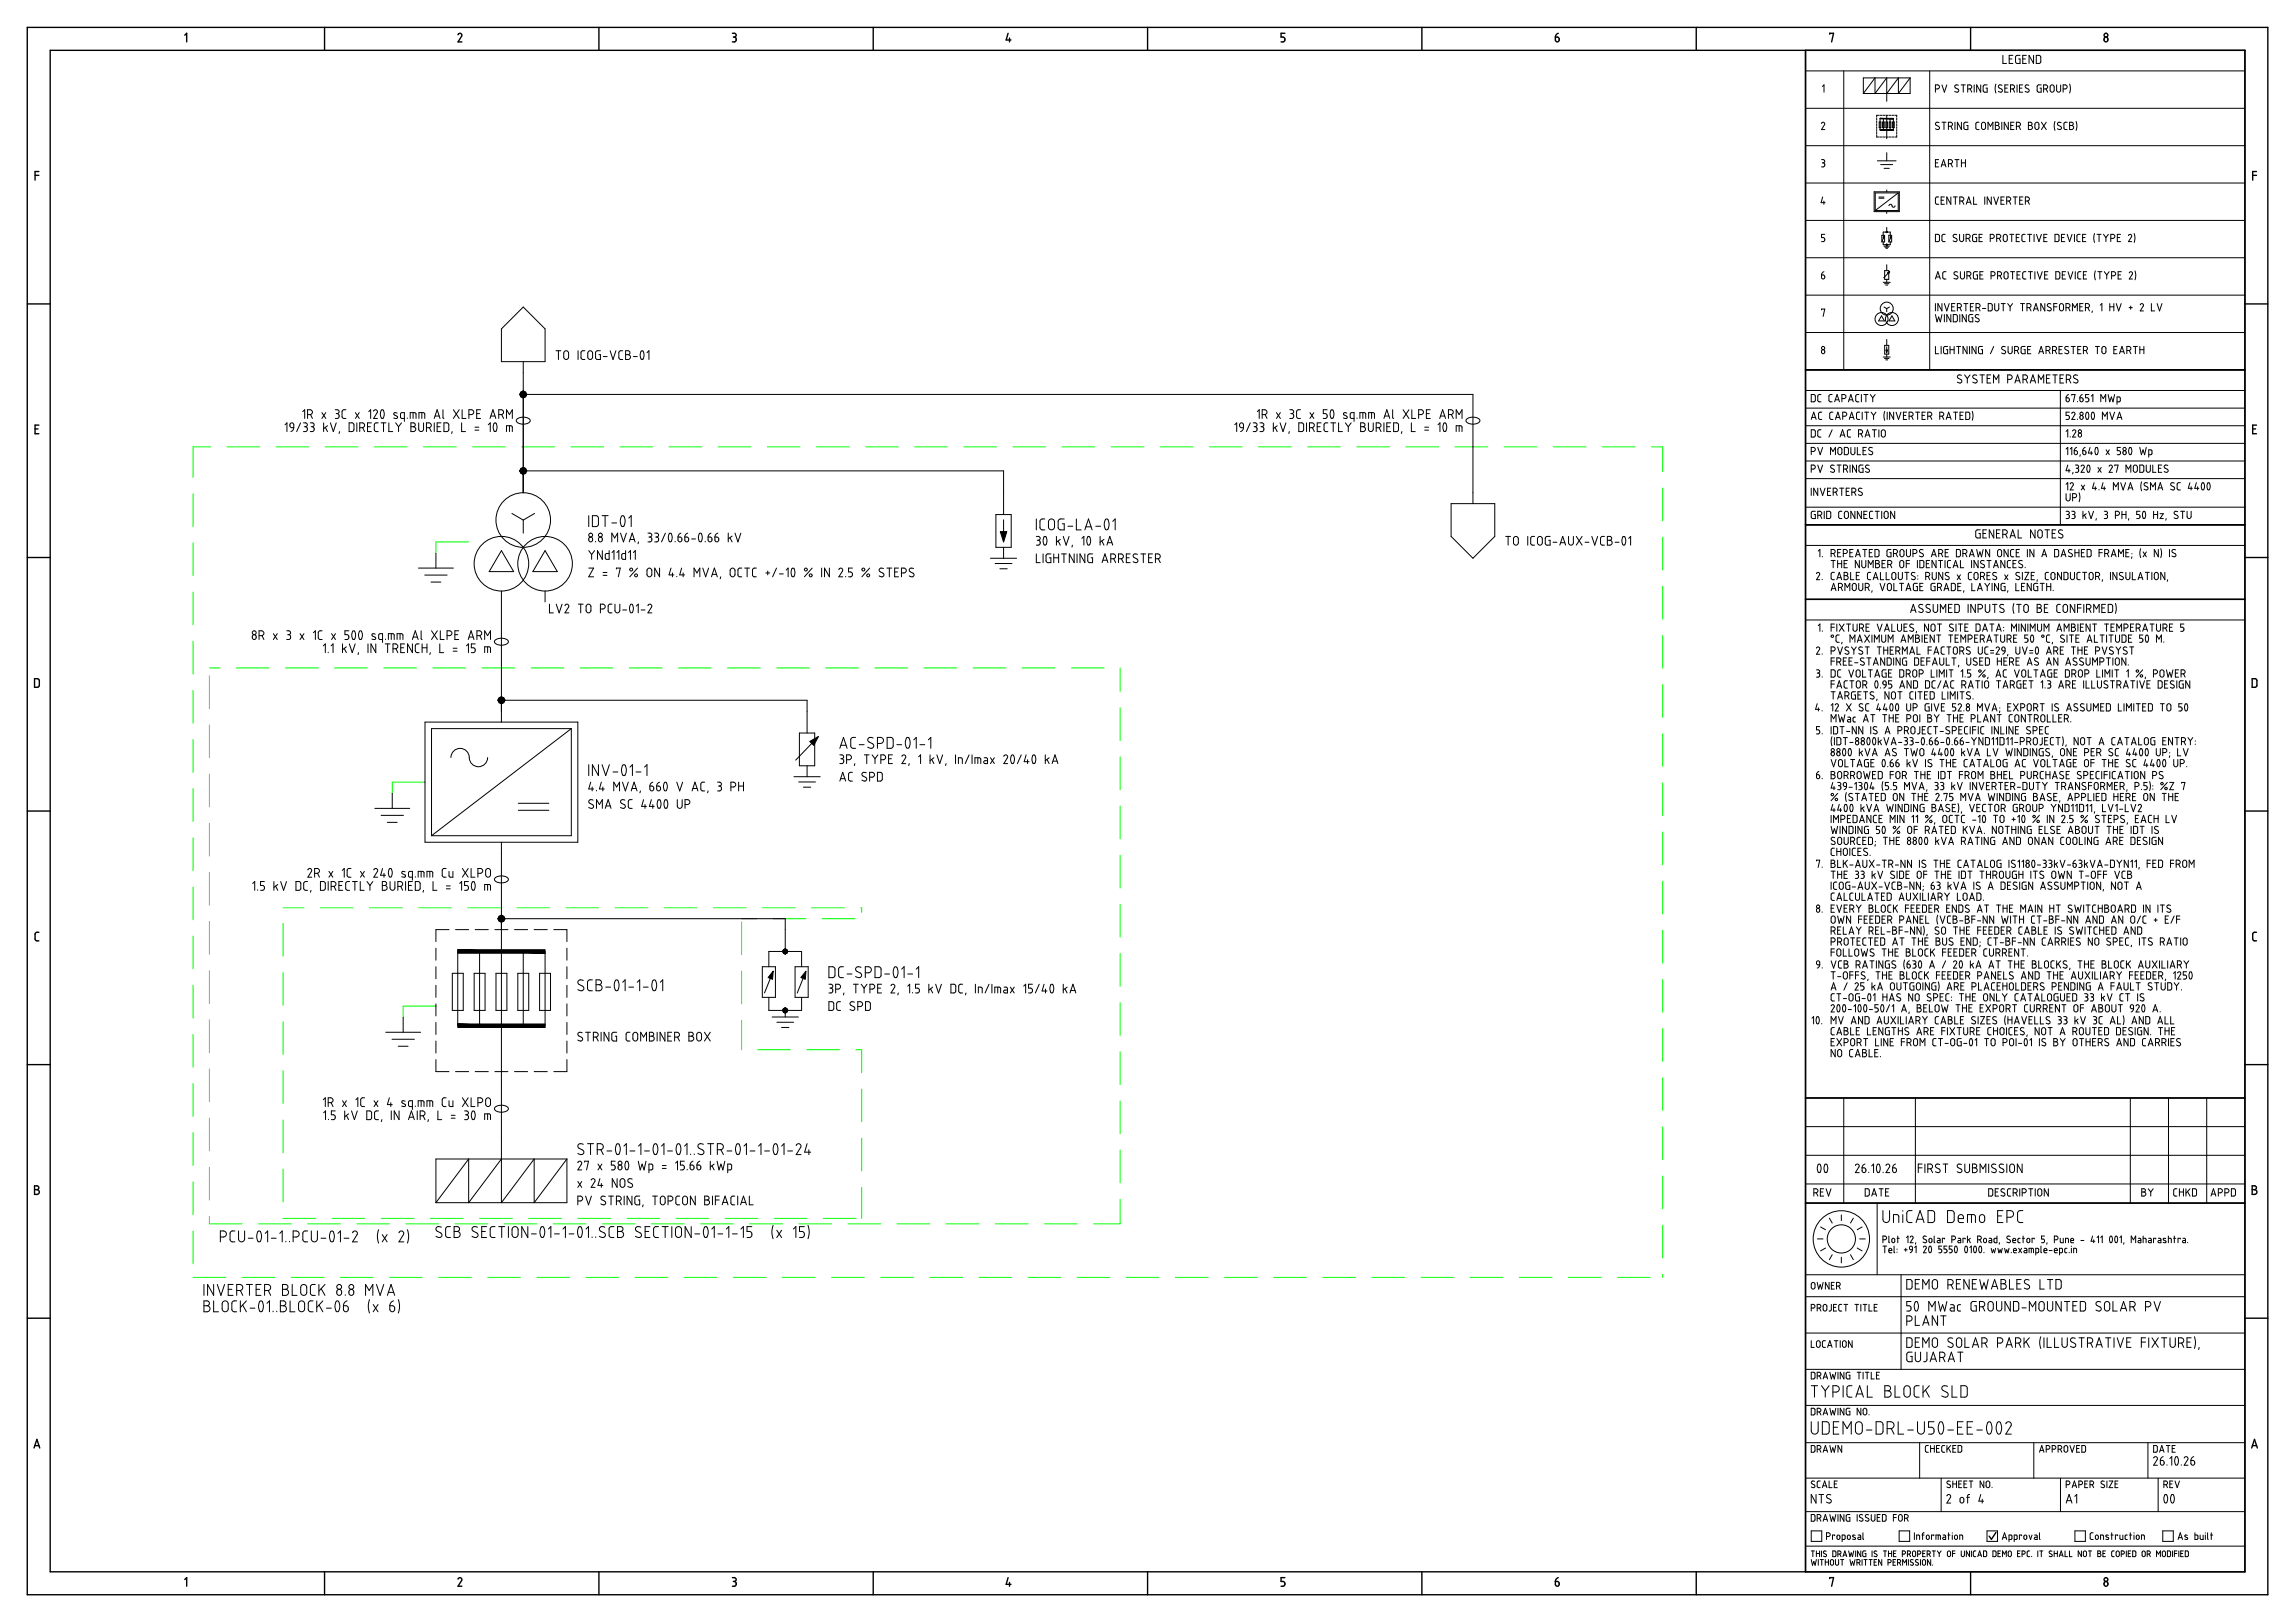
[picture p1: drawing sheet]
<svg xmlns="http://www.w3.org/2000/svg" width="841mm" height="594mm" viewBox="0 0 841 594" stroke-linecap="round" stroke-linejoin="round" font-family="sans-serif">
<g fill="none" stroke="#000" stroke-width=".51">
<path d="M10 10h821.1v574.1h-821.1zM18.4 18.4h804.3v557.3h-804.3zM67.7 12.9l.7-.7v3.1M118.9 10v8.4M167.9 12.7a.71 .71 0 0 1 .9-.5 .71 .71 0 0 1 .4 1l-1.3 2.1h1.3M219.5 10v8.4M268.4 12.2h.7a.7 .7 0 0 1 .7 .7 .7 .7 0 0 1-.7 .7M268.4 15.3h.7M268.7 13.6h.4M269.1 13.6l.6 .4 .1 .6-.2 .5-.5 .2M320 10v8.4M369.4 12.2l-.7 2.4h1.8"/>
<path d="M370 13.9v1.4M420.5 10v8.4M469.5 15.3h.7M470.9 12.2h-1.4v1.4h.9l.4 .4v.9l-.6 .4M521.1 10v8.4M570 14.6a.81 .81 0 0 0 1.4 .4 .81 .81 0 0 0-.4-1.4h-1v1M571 12.2l-.8 .7-.2 .7M621.6 10v8.4M661.6 18.4v557.3M670.5 12.5v-.3h1.4l-.7 3.1M722.1 10v8.4M771.3 13.8a.77 .77 0 0 1 1 .2 .77 .77 0 0 1-.1 1 .77 .77 0 0 1-1.1-.1z"/>
<path d="M12.8 64.2h1.4M14.2 62.8h-1.4v3.2M825.5 64.2h1.4M826.9 62.8h-1.4v3.2M10 111.3h8.4M822.7 111.3h8.4M661.6 135.5h161.1M12.8 157.1h1.1M14.2 155.7h-1.4v3.2h1.4M825.5 157.1h1.1M826.9 155.7h-1.4v3.2h1.4M661.6 192.2h161.1"/>
<path d="M10 204.2h8.4M661.6 219.5h161.1M822.7 204.2h8.4M12.7 248.6h1.3l.4 .4v2l-.4 .7h-1.3zM825.3 248.6h1.3l.4 .4 .1 2-.5 .7h-1.3zM10 297.1h8.4M822.7 297.1h8.4M14.2 341.5h-.9l-.5 .7 .1 2 .4 .3 .9 .1M826.9 341.5h-1l-.4 .7 .1 2 .3 .3 1 .1M10 389.9h8.4M822.7 389.9h8.4M661.6 402.1h161.1"/>
<path d="M12.7 434.3h.8a.7 .7 0 0 1 .7 .7 .7 .7 0 0 1-.7 .7 .87 .87 0 0 1 .9 .9 .87 .87 0 0 1-.9 .9h-.8zM12.7 435.7h.8M825.3 434.3h.9a.7 .7 0 0 1 .7 .7 .7 .7 0 0 1-.7 .7 .87 .87 0 0 1 .9 .9 .87 .87 0 0 1-.9 .9h-.9zM825.3 435.7h.9M661.6 440.6h161.1M10 482.8h8.4M822.7 482.8h8.4M12.5 530.4l1-3.2 1.1 3.2M12.8 529.5h1.5M825.1 530.4l1.1-3.2 1 3.2M825.4 529.5h1.5M67.7 578.5l.7-.7v3.2"/>
<path d="M118.9 575.7v8.4M167.9 578.4a.71 .71 0 0 1 .9-.5 .71 .71 0 0 1 .4 1l-1.3 2.1h1.3M219.5 575.7v8.4M268.4 577.8h.7a.7 .7 0 0 1 .7 .7 .7 .7 0 0 1-.7 .7 .89 .89 0 0 1 .7 .9 .89 .89 0 0 1-.7 .9h-.7M268.7 579.2h.4M320 575.7v8.4M369.4 577.8l-.7 2.5h1.8M370 579.6v1.4M420.5 575.7v8.4M470.2 579.2a.89 .89 0 0 1 .7 .9 .89 .89 0 0 1-.7 .9h-.7M470.9 577.8h-1.4v1.4h.7M521.1 575.7v8.4"/>
<path d="M570.7 579.2a.79 .79 0 0 1 .8 .7 .79 .79 0 0 1-.6 .9 .79 .79 0 0 1-.9-.5M570.7 579.2h-.7v1.1M571 577.8l-.8 .7-.2 .7M621.6 575.7v8.4M670.5 578.2v-.4h1.4l-.7 3.2M722.1 575.7v8.4M731.4 561.3l-1.6 2.5-.9-1.2M771.3 579.4a.77 .77 0 0 1 1 .2 .77 .77 0 0 1-.1 1.1 .77 .77 0 0 1-1.1-.1z"/>
<circle cx="771.8" cy="12.9" r=".7"/>
<circle cx="771.8" cy="578.5" r=".7"/>
</g>
<g fill="none" stroke="#000" stroke-width=".37">
<path d="M661.6 26h161.1M661.6 39.7h161.1M667.8 31.7l.6-.6v2.7M675.7 26v109.5M682.8 34.2l4.3-5.7v5.7l4.3-5.7v8.6M700 28.5v5.7h-17.2M700 28.5l-4.3 5.7v-5.7l-4.3 5.7M700 28.5h-17.2v5.7M707.2 26v109.5M709.3 32.6h.7a.74 .74 0 0 0 .7-.8 .74 .74 0 0 0-.7-.7h-.7v2.7M711.6 31.1l.9 2.7 .9-2.7M717.7 31.2a.71 .71 0 0 0-1.1-.1 .71 .71 0 0 0 0 1.1l.9 .4a.68 .68 0 0 1 .1 1.1 .68 .68 0 0 1-1-.1l-.3-.1"/>
<path d="M718.7 31.1h1.5M719.5 31.1v2.7M721.1 32.6h.7a.74 .74 0 0 0 .8-.8 .74 .74 0 0 0-.8-.7h-.7v2.7M722 32.6l.6 1.2M723.5 31.1v2.7M725.8 31.1v2.7l-1.4-2.7v2.7M728.2 31.1h-1.1l-.3 .3-.1 1.8 .4 .5 1.1 .1v-1.5h-.4M731.4 30.8a4.7 4.7 0 0 0 0 3.3M733.7 31.2a.71 .71 0 0 0-1.1-.1 .71 .71 0 0 0 0 1.1l.9 .4a.68 .68 0 0 1 .1 1.1 .68 .68 0 0 1-1-.1l-.3-.1M734 20.3v2.9h1.3M734.7 32.3h.9M735.9 31.1h-1.2v2.7h1.2"/>
<path d="M736.3 21.6h1M736.8 32.6h.7a.74 .74 0 0 0 .8-.8 .74 .74 0 0 0-.8-.7h-.7v2.7M737.6 20.3h-1.3v2.9h1.3M737.7 32.6l.6 1.2M738.6 20.9v1.7l.4 .6h1.3v-1.6h-.5M739.2 31.1v2.7M740.1 32.3h.8M740.3 20.3h-1.3l-.4 .6M741.2 31.1h-1.1v2.7h1.1M741.3 21.6h1M742.6 20.3h-1.3v2.9h1.3M743.5 31.2a.71 .71 0 0 0-1.1-.1 .71 .71 0 0 0 .1 1.1l.8 .4a.68 .68 0 0 1 .1 1.1 .68 .68 0 0 1-1-.1l-.3-.1"/>
<path d="M745.2 20.3v2.9l-1.6-2.9v2.9M747.9 20.9l-.2 2.2-1.5 .1v-2.9h1.3l.4 .6M748 31.1h-1.1l-.3 .3-.1 1.8 .4 .5 1.1 .1v-1.5h-.4M748.9 32.6h.7a.74 .74 0 0 0 .8-.8 .74 .74 0 0 0-.8-.7h-.7v2.7M749.8 32.6l.6 1.2M751.3 31.8a.74 .74 0 0 1 .7-.7 .74 .74 0 0 1 .8 .7v1.2a.74 .74 0 0 1-.8 .8 .74 .74 0 0 1-.7-.8M751.3 31.8v1.2M753.7 31.1v1.9a.74 .74 0 0 0 .7 .8 .74 .74 0 0 0 .8-.8l-.1-1.9M756.1 32.6h.7a.74 .74 0 0 0 .7-.8 .74 .74 0 0 0-.7-.7h-.7v2.7M758.4 30.8a4.7 4.7 0 0 1 0 3.3M661.6 53.4h161.1M667.5 45.2a.6 .6 0 0 1 .8-.4 .6 .6 0 0 1 .3 .9l-1.1 1.8h1.2"/>
<path d="M667.5 58.5h.6a.6 .6 0 0 1 .6 .6 .6 .6 0 0 1-.6 .5M667.8 59.6h.3M668.1 59.6a.76 .76 0 0 1 .6 .8 .76 .76 0 0 1-.6 .7h-.6M687.7 49.5v.7h.8M687.7 43.3v.6M687.7 44.3v.7M687.7 45.3v.7M687.7 46.4v.7M687.7 47.4v.7M687.7 48.5v.6M688 58.9h6.8M688.5 42.2h-.8v.7"/>
<path d="M688.7 44.7h.6v2.1h-.6zM688.8 50.2h.8M688.8 42.2h.8M689 43.5v4.1M689.9 44.7h.6v2.1h-.6zM689.9 50.2h.8M689.9 42.2h.8M690.2 43.5v4.1M691 50.2h.8M691 42.2h.8M691.1 44.7h.6v2.1h-.6zM691.4 42.2v8.6"/>
<path d="M691.4 55.9v3M692.1 50.2h.8M692.1 42.2h.8M692.3 44.7h.6v2.1h-.6zM692.6 43.5v4.1M693.3 50.2h.7M693.3 42.2h.7M693.5 44.7h.7v2.1h-.7zM693.8 43.5v4.1M694.4 42.2h.7v.7M695.1 49.5v.7h-.7M695.1 43.3v.6"/>
<path d="M695.1 44.3v.7M695.1 45.3v.7M695.1 46.4v.7M695.1 47.4v.7M695.1 48.5v.6M709.3 59.6h.8M710.4 58.5h-1.1v2.6h1.1M710.6 44.9a.71 .71 0 0 0-1.1-.1 .71 .71 0 0 0 .1 1.1l.8 .4a.68 .68 0 0 1 .2 1 .68 .68 0 0 1-1.1 0l-.2-.1M711.6 44.8h1.5M712.4 44.8v2.7M714 46.2l.8 .1a.74 .74 0 0 0 .7-.8 .74 .74 0 0 0-.7-.7h-.8v2.7M714 59.9h.8a.74 .74 0 0 0 .7-.7 .74 .74 0 0 0-.7-.7h-.8v2.6"/>
<path d="M714.9 46.2l.6 1.3M714.9 59.9l.6 1.2M716.4 44.8v2.7M716.4 58.5h1.5M717.1 58.5v2.6M718.8 44.8v2.7l-1.5-2.7v2.7M718.8 58.5v2.6M718.8 59.6h1.5M720.3 58.5v2.6M720.7 46h.4v1.5l-1.1-.1-.3-.5M721.1 44.8l-1.3 .1-.1 2M724.1 46.9l.3 .5 .9 .1"/>
<path d="M725.3 44.8h-.9l-.3 .3v1.8M726.4 45l.5-.2 .5 .2 .2 1.7a.74 .74 0 0 1-.7 .7 .74 .74 0 0 1-.8-.7zM728.5 47.5v-2.7l.9 1.4 .9-1.4v2.7M731.2 44.8h.7a.6 .6 0 0 1 .6 .6 .6 .6 0 0 1-.6 .6 .75 .75 0 0 1 .8 .7 .75 .75 0 0 1-.8 .8h-.7zM731.2 46h.7M733.6 44.8v2.7M736 44.8v2.7l-1.5-2.7v2.7M736.9 46h.8M738 44.8h-1.1v2.7h1.1M738.9 46.2l.8 .1a.74 .74 0 0 0 .7-.8 .74 .74 0 0 0-.7-.7h-.8v2.7M739.8 46.2l.6 1.3M743.3 44.8h.8a.6 .6 0 0 1 .6 .6 .6 .6 0 0 1-.6 .6 .75 .75 0 0 1 .7 .7 .75 .75 0 0 1-.7 .8h-.8z"/>
<path d="M743.3 46h.8M745.9 45l.5-.2 .6 .2 .2 1.7a.74 .74 0 0 1-.8 .7 .74 .74 0 0 1-.7-.7zM748.1 44.8l1.8 2.7M749.9 44.8l-1.8 2.7M753.1 44.5a4.7 4.7 0 0 0 0 3.2M755.3 44.9a.71 .71 0 0 0-1.1-.1 .71 .71 0 0 0 .1 1.1l.8 .4a.68 .68 0 0 1 .2 1 .68 .68 0 0 1-1.1 0l-.2-.1M756.3 46.9l.4 .5 .8 .1M757.5 44.8h-.8l-.3 .3-.1 1.8M758.4 46h.8M759.2 44.8h-.8v2.7h.8M759.2 44.8a.6 .6 0 0 1 .6 .6 .6 .6 0 0 1-.6 .6 .74 .74 0 0 1 .7 .7 .74 .74 0 0 1-.7 .7M760.8 44.5a4.7 4.7 0 0 1 0 3.2"/>
<path d="M661.6 67h161.1M667.9 72.1l-.6 2.1h1.5M668.4 73.6v1.2M686.8 70.3h9.2v7.2h-9.2zM688.6 72.2h1.8M688.6 72.6h1.8M689.2 60.3h4.4M690.4 61.7h2M691.4 69.6v.7M691.4 77.5v.7M692.2 75.4a.61 .61 0 0 1 .8-.6 .61 .61 0 0 1 .4 .8l.2 .2a.55 .55 0 0 0 .9-.4M695.6 70.7v6.4h-8.4"/>
<path d="M695.6 70.7h-8.4v6.4M695.6 70.7l-8.4 6.4M710.4 72.1l-.8 .1-.3 .5v1.8l.3 .3h.8M711.3 61.1l.9-2.6 .9 2.6M711.3 73.3h.9M711.6 60.4h1.3M712.5 72.1h-1.2v2.7h1.2M714.9 72.1v2.7l-1.5-2.7v2.7M715.8 72.1h1.5M716.6 72.1v2.7M718.2 73.6h.7a.74 .74 0 0 0 .8-.7 .74 .74 0 0 0-.8-.8h-.7v2.7M719.1 73.6l.6 1.2"/>
<path d="M720.6 74.8l.9-2.7 .9 2.7M720.8 74.1h1.3M723.2 72.1v2.7h1.2M727.3 72.1v2.7M729.7 72.1v2.7l-1.5-2.7v2.7M730.6 72.1l.9 2.7 .9-2.7M733.3 73.3h.9M734.5 72.1h-1.2v2.7h1.2M735.4 73.6h.7a.74 .74 0 0 0 .8-.7 .74 .74 0 0 0-.8-.8h-.7v2.7M736.3 73.6l.6 1.2M737.7 72.1h1.5M738.5 72.1v2.7"/>
<path d="M740.1 73.3h.9M741.3 72.1h-1.2v2.7h1.2M742.2 73.6h.8a.74 .74 0 0 0 .7-.7 .74 .74 0 0 0-.7-.8h-.8v2.7M743.1 73.6l.6 1.2M661.6 80.7h161.1M661.6 94.4h161.1M668.4 99.5l-.6 .5-.3 .7M668.7 85.8h-1.2v1.2h.6a.76 .76 0 0 1 .6 .8 .76 .76 0 0 1-.6 .7h-.6M689.6 86.2h1v2.4h-1zM690.1 86.2v-1.2h2.6v1.2M690.1 88.6v1h2.6v-1M690.4 86.8l-.6 1.5"/>
<path d="M690.4 90.1h2M690.6 99.1h1.5v3.2h-1.5zM690.8 90.6h1.3M691.1 91h.6M691.4 83.3v1.7M691.4 89.6v.5M691.4 97v2.1M692.2 86.2h1v2.4h-1zM692.2 99.8l-1.9 2M692.9 86.8l-.6 1.5M709.3 85.8l1.1 .1 .3 .3v1.7l-.3 .6h-1.1zM712.5 99.5l-.6 .6 .1 1.7 .5 .4"/>
<path d="M712.5 99.5h.6M712.8 85.8l-.8 .1-.4 .5 .1 1.7 .3 .4h.8M717.1 86a.71 .71 0 0 0-1.1-.1 .71 .71 0 0 0 0 1.1l.9 .4a.68 .68 0 0 1 .1 1 .68 .68 0 0 1-1 0l-.3-.2M717.4 99.7a.72 .72 0 0 0-1.1-.1 .72 .72 0 0 0 0 1l.9 .5a.68 .68 0 0 1 .1 1 .68 .68 0 0 1-1 0l-.3-.2M718.1 85.8v2a.74 .74 0 0 0 .8 .7 .74 .74 0 0 0 .7-.7v-2M718.4 99.5v1.9a.74 .74 0 0 0 .7 .8 .74 .74 0 0 0 .8-.8v-1.9M720.5 87.3h.7a.74 .74 0 0 0 .8-.7 .74 .74 0 0 0-.8-.8h-.7v2.7M721.4 87.3l.6 1.2M724.4 85.8l-1.2 .1-.3 .3v1.7l.3 .6h1.2v-1.5h-.5M724.7 99.5l-1.2 .1-.3 .5M725.3 87h.8M726.4 85.8h-1.1v2.7h1.1"/>
<path d="M726.7 99.5h-1.1v2.7h1.1M729.3 87.3h.8a.74 .74 0 0 0 .7-.7 .74 .74 0 0 0-.7-.8h-.8v2.7M731.7 87.3h.8a.74 .74 0 0 0 .7-.7 .74 .74 0 0 0-.7-.8h-.8v2.7M732.6 87.3l.6 1.2M734.3 86l.5-.2 .6 .2 .2 1.8a.74 .74 0 0 1-.8 .7 .74 .74 0 0 1-.7-.7zM734.6 99.7l.5-.2 .6 .2 .2 1.7a.74 .74 0 0 1-.8 .8 .74 .74 0 0 1-.7-.8zM736.5 85.8h1.5M736.8 99.5h1.5M737.2 85.8v2.7M737.5 99.5v2.7M738.9 87h.9M740.1 85.8h-1.2v2.7h1.2"/>
<path d="M740.3 99.5h-1.1v2.7h1.1M742.1 85.8l-.8 .1-.4 .5 .1 1.7 .3 .4h.8M742.4 99.5l-.8 .1-.4 .5 .1 1.7 .3 .3 .8 .1M743 85.8h1.5M743.3 99.5h1.5M743.8 85.8v2.7M744.1 99.5v2.7M745.4 85.8v2.7M745.7 99.5v2.7M746.3 85.8l.9 2.7 .9-2.7M746.6 99.5l.9 2.7 .9-2.7M749 87h.9"/>
<path d="M750.2 85.8h-1.2v2.7h1.2M750.5 99.5h-1.2v2.7h1.2M753.1 85.8l1.1 .1 .3 .3 .1 1.7-.4 .6h-1.1zM753.4 99.5l1.1 .1 .3 .3 .1 1.7-.4 .5-1.1 .1zM755.4 87h.9M756.6 85.8h-1.2v2.7h1.2M756.9 99.5h-1.2v2.7h1.2M757.5 85.8l.9 2.7 .9-2.7M757.8 99.5l.9 2.7 .9-2.7M760.2 85.8v2.7M760.5 99.5v2.7M762.3 85.8l-.8 .1-.4 .5v1.7l.4 .4h.8"/>
<path d="M762.6 99.5l-.8 .1-.4 .5v1.7l.4 .3 .8 .1M763.2 87h.9M764.4 85.8h-1.2v2.7h1.2M764.7 99.5h-1.2v2.7h1.2M767.6 85.5a4.7 4.7 0 0 0 0 3.3M767.9 99.2a4.7 4.7 0 0 0 0 3.3M768.5 85.8h1.5M768.8 99.5h1.5M769.2 85.8v2.7M769.5 99.5v2.7M770.8 85.8l.9 1.2M771.1 99.5l.9 1.2"/>
<path d="M771.7 87v1.5M772.6 85.8l-.9 1.2M772.9 99.5l-.9 1.2M773.5 87.3h.8a.74 .74 0 0 0 .7-.7 .74 .74 0 0 0-.7-.8h-.8v2.7M775.9 87h.9M777.1 85.8h-1.2v2.7h1.2M777.4 99.5h-1.2v2.7h1.2M780 86.3a.6 .6 0 0 1 .8-.4 .6 .6 0 0 1 .3 .8l-1.1 1.8h1.2M780.4 99.8a.6 .6 0 0 1 .8-.2 .6 .6 0 0 1 .2 .8l-1.1 1.8h1.2M780.4 99.8l-.1 .2M782.1 85.5a4.7 4.7 0 0 1 0 3.3M782.4 99.2a4.7 4.7 0 0 1 0 3.3"/>
<path d="M191.7 112.5l8 8v12h-16v-12zM661.6 108.1h161.1M667.5 100.7h.6a.68 .68 0 0 1 .7 .6 .68 .68 0 0 1-.5 .7 .68 .68 0 0 1-.8-.4zM667.5 113.5v-.3h1.2l-.6 2.7M689.5 115.7l1.1 1.8h-2.2zM690.1 103.4h2.6M690.4 112.5l1 .5M690.6 103.9h1.6M691 104.4h.8M691.4 102.3v1.1M691.4 113v1.2M692.4 112.5l-1 .5"/>
<path d="M693.3 115.7l1.1 1.8h-2.2zM709.3 111.2v2.7M709.3 102.2l.8-2.7 1 2.7M709.3 115.2l.5 2.7 .6-1.8 .7 1.8 .5-2.7M709.5 101.5h1.3M711.6 111.2v2.7l-1.5-2.7v2.7M712.5 115.2v2.7M712.5 102.2h.6M712.5 111.2l.9 2.7 .9-2.7M714.9 115.2v2.7l-1.5-2.7v2.7M715.2 112.4h.9M715.8 115.2l1.1 .1 .3 .3 .1 1.7-.4 .5-1.1 .1z"/>
<path d="M716.4 111.2h-1.2v2.7h1.2M717.3 112.7h.7a.74 .74 0 0 0 .8-.8 .74 .74 0 0 0-.8-.7h-.7v2.7M718.2 115.2v2.7M718.2 112.7l.6 1.2M719.7 111.2h1.4M720.4 111.2v2.7M720.6 115.2v2.7l-1.5-2.7v2.7M720.8 101h.7M721.5 101a.74 .74 0 0 0 .8-.7 .74 .74 0 0 0-.8-.8h-.7v2.7M721.7 101l.6 1.2M722.1 112.4h.8M722.9 115.2l-1.1 .1-.3 .3v1.7l.3 .5 1.1 .1v-1.5h-.4"/>
<path d="M723.2 100.1v1.5M723.2 111.2h-1.1v2.7h1.1M724.1 112.7h.8a.74 .74 0 0 0 .7-.8 .74 .74 0 0 0-.7-.7h-.8v2.7M724.2 100.7h.5v1.5l-1.2-.1-.3-.5M725 112.7l.6 1.2M725.2 115.4a.71 .71 0 0 0-1.1-.1 .71 .71 0 0 0 .1 1l.8 .5a.68 .68 0 0 1 .1 1 .68 .68 0 0 1-1-.1l-.3-.1M725.6 100.7h.8M726.5 113h1.2M729.6 101h.8M730.1 113.3l-.4 .5-1.1 .1v-2.7l1.3 .2 .2 1.9M730.4 101a.74 .74 0 0 0 .7-.7 .74 .74 0 0 0-.7-.8h-.8v2.7M731 111.2v1.9a.74 .74 0 0 0 .7 .8 .74 .74 0 0 0 .8-.8v-1.9"/>
<path d="M732 101h.8M732.8 101a.74 .74 0 0 0 .7-.7 .74 .74 0 0 0-.7-.8h-.8v2.7M732.9 101l.6 1.2M733.4 111.2h1.4M734.1 111.2v2.7M735.7 111.2l.9 1.2M736.6 112.4v1.5M737.5 111.2l-.9 1.2M739.2 100.7h.9M740.4 111.2h1.5M741.2 111.2v2.7M742.8 112.7h.7a.74 .74 0 0 0 .8-.8 .74 .74 0 0 0-.8-.7h-.7v2.7"/>
<path d="M743.7 112.7l.6 1.2M745.2 113.9l.9-2.7 .9 2.7M745.4 113.1h1.3M749.3 100.7h.9M749.3 111.2v2.7l-1.4-2.7v2.7M751.6 111.3a.71 .71 0 0 0-1.1-.1 .71 .71 0 0 0 .1 1.1l.8 .4a.68 .68 0 0 1 .1 1.1 .68 .68 0 0 1-1-.1l-.3-.1M752.6 112.4h1.2M753.8 111.2h-1.2v2.7M754.9 111.4l.5-.2 .6 .2 .2 1.7a.74 .74 0 0 1-.8 .8 .74 .74 0 0 1-.7-.8zM755.7 100.7h.9M757.1 112.7h.7a.74 .74 0 0 0 .8-.8 .74 .74 0 0 0-.8-.7h-.7v2.7M758 112.7l.6 1.2"/>
<path d="M759.5 113.9v-2.7l.8 1.5 1-1.5v2.7M762.1 112.4h.9M763.3 111.2h-1.2v2.7h1.2M763.5 100.7h.9M764.2 112.7h.8a.74 .74 0 0 0 .7-.8 .74 .74 0 0 0-.7-.7h-.8v2.7M765.1 112.7l.6 1.2M766.8 113.9l-.2 .6M769.7 111.8l.6-.6v2.7M772 100.7v1.5M773.2 111.2v2.7M773.2 112.4h1.4M773.8 101h.8"/>
<path d="M774.6 101a.74 .74 0 0 0 .7-.7 .74 .74 0 0 0-.7-.8h-.8v2.7M774.6 111.2v2.7M775.5 111.2l.9 2.7 .9-2.7M776.2 100.7h.9M780.2 112.7h1.2M780.8 112.1v1.2M784.3 111.6a.6 .6 0 0 1 .8-.4 .6 .6 0 0 1 .3 .9l-1.1 1.8h1.2M788.4 111.2v2.7h1.2M790.5 111.2l.9 2.7 .9-2.7M191.7 132.5v48M203.8 128.5h1.7M204.6 128.5v3.2"/>
<path d="M206.6 130.8v-1.4a.89 .89 0 0 1 .9-.9 .89 .89 0 0 1 .9 .9v1.4M206.6 130.8a.89 .89 0 0 0 .9 .9 .89 .89 0 0 0 .9-.9M211.8 128.5v3.2M214.3 128.5h-1l-.4 .7 .1 2 .3 .4 1 .1M215.4 130.8a.89 .89 0 0 0 .9 .9 .89 .89 0 0 0 .9-.9M217.2 129.3v1.5M217.2 129.4a.89 .89 0 0 0-.9-.9 .89 .89 0 0 0-.9 .9v1.4M220 128.5h-1.3l-.4 .4-.1 2.1 .5 .6 1.3 .1v-1.8h-.5M221.1 130.6h1.4M223.6 128.5l1 3.2 1.1-3.2M228.2 128.5h-1l-.4 .7v2l.4 .4 1 .1M229.3 128.5h.9a.71 .71 0 0 1 .7 .7 .71 .71 0 0 1-.7 .7 .89 .89 0 0 1 .8 .9 .89 .89 0 0 1-.9 .9h-.8z"/>
<path d="M229.3 129.9h.8M232.1 130.6h1.4M235 128.6l.1-.1a1.51 1.51 0 0 1 .8 2.3l-.4 .8a1.51 1.51 0 0 1-.8-2.3zM237.1 129.2l.7-.7v3.2M661.6 121.8h161.1M661.6 135.5h161.1M690.1 130.8h2.6M690.6 131.3h1.6M690.6 126.5h1.5v3.2h-1.5zM691 131.8h.8M691.4 124.3v2.2M691.4 127v1.7"/>
<path d="M691.4 129.7v1.1M709.3 126.9v2.7h1.1M711.3 126.9v2.7M713.7 126.9h-1.1l-.3 .4-.1 1.7 .4 .5 1.1 .1v-1.5h-.4M714.6 128.1h1.5M714.6 126.9v2.7M716.1 126.9v2.7M717 126.9h1.5M717.7 126.9v2.7M718.6 139a.76 .76 0 0 1 .1 1.2 .76 .76 0 0 1-1.2-.1l-.2-.1M718.8 137.5a.79 .79 0 0 0-1.2-.1 .79 .79 0 0 0 .1 1.2l.9 .4M719.9 137.3l1 1.3"/>
<path d="M720.9 126.9v2.7l-1.5-2.7v2.7M720.9 138.6v1.7M721.8 126.9v2.7M721.9 137.3l-1 1.3M724.1 126.9v2.7l-1.4-2.7v2.7M724.2 139a.76 .76 0 0 1 .1 1.2 .76 .76 0 0 1-1.2-.1l-.2-.1M724.4 137.5a.79 .79 0 0 0-1.2-.1 .79 .79 0 0 0 .1 1.2l.9 .4M725.6 137.3h1.6M726.4 137.3v3M726.5 126.9h-1.1l-.3 .4-.1 1.7 .4 .5 1.1 .1v-1.5h-.4M728.2 138.6h1M729.5 137.3h-1.3v3h1.3"/>
<path d="M730.6 126.9l-1.2 2.7M734.8 127a.71 .71 0 0 0-1-.1 .71 .71 0 0 0 0 1.1l.9 .4a.68 .68 0 0 1 .1 1.1 .68 .68 0 0 1-1-.1l-.3-.1M735.7 139h.9a.83 .83 0 0 0 .8-.9 .83 .83 0 0 0-.8-.8h-.9v3M735.9 126.9v1.9a.74 .74 0 0 0 .7 .8 .74 .74 0 0 0 .8-.8v-1.9M738.3 128.4h.7a.74 .74 0 0 0 .8-.8 .74 .74 0 0 0-.8-.7h-.7v2.7M738.7 139.5h1.4M739.2 128.4l.6 1.2M741.3 139h.9a.83 .83 0 0 0 .8-.9 .83 .83 0 0 0-.8-.8h-.9v3M742.1 126.9h-1.1l-.3 .4-.1 1.7 .4 .5 1.1 .1v-1.5h-.4M742.3 138.9l.7 1.4M743 128.1h.9M744.2 126.9h-1.2v2.7h1.2"/>
<path d="M744.3 139.5h1.4M747.1 129.6l.9-2.7 .9 2.7M747.4 128.8h1.2M749.8 128.4h.7a.74 .74 0 0 0 .8-.8 .74 .74 0 0 0-.8-.7h-.7v2.7M749.9 138.6h1M750.7 128.4l.6 1.2M751.3 137.3h-1.4v3h1.4M752.2 128.4h.7a.74 .74 0 0 0 .8-.8 .74 .74 0 0 0-.8-.7h-.7v2.7M752.3 137.3h1.6M753.1 128.4l.6 1.2M753.1 137.3v3M754.5 128.1h.9"/>
<path d="M754.9 138.6h1M755.7 126.9h-1.2v2.7h1.2M756.2 137.3h-1.3v3h1.3M757.2 139h.8a.83 .83 0 0 0 .9-.9 .83 .83 0 0 0-.9-.8h-.8v3M758 127a.71 .71 0 0 0-1.1-.1 .71 .71 0 0 0 .1 1.1l.8 .4a.68 .68 0 0 1 .1 1.1 .68 .68 0 0 1-1-.1l-.3-.1M758.2 138.9l.7 1.4M759 126.9h1.5M759.8 126.9v2.7M761.2 139a.76 .76 0 0 1 0 1.2 .76 .76 0 0 1-1.1-.1l-.2-.1M761.3 137.5a.79 .79 0 0 0-1.1-.1 .79 .79 0 0 0 0 1.2l1 .4M761.4 128.1h.9M762.6 126.9h-1.2v2.7h1.2"/>
<path d="M763.5 128.4h.7a.74 .74 0 0 0 .8-.8 .74 .74 0 0 0-.8-.7h-.7v2.7M764.4 128.4l.6 1.2M767.9 126.9h1.5M768.6 126.9v2.7M770.2 127.6a.74 .74 0 0 1 .8-.7 .74 .74 0 0 1 .7 .7v1.2a.74 .74 0 0 1-.7 .8 .74 .74 0 0 1-.8-.8M770.3 127.6v1.2M774.6 128.1h.9M775.8 126.9h-1.2v2.7h1.2M776.7 129.6l.9-2.7 .9 2.7M777 128.8h1.3M779.4 128.4h.7a.74 .74 0 0 0 .8-.8 .74 .74 0 0 0-.8-.7h-.7v2.7M780.3 128.4l.6 1.2"/>
<path d="M781.8 126.9h1.5M782.5 126.9v2.7M784.2 128.1h1.4M784.2 126.9v2.7M785.6 126.9v2.7M104.5 155.6l.7-.7v3.2M106.4 155.1l.5-.2 .5 .2 .3 1.6-1.3-.3-.2-.5zM107.7 156.6l-.2 .8-.9 .7M110.2 154.9l-1.5 3.2M110.9 150.8l.8-.7v3.2M111.2 154.9h.7M111.6 156.3h.3"/>
<path d="M111.9 154.9a.71 .71 0 0 1 .7 .7 .71 .71 0 0 1-.7 .7M111.9 156.3a.91 .91 0 0 1 .7 .9 .91 .91 0 0 1-.7 .9h-.7M112.7 151.8h.9a.89 .89 0 0 0 .9-.8 .89 .89 0 0 0-.9-.9h-.9v3.2M113.7 154.9h.7M113.8 151.8l.7 1.5M114 156.3h.4M114.4 154.9a.71 .71 0 0 1 .7 .7 .71 .71 0 0 1-.7 .7M114.4 156.3a.91 .91 0 0 1 .7 .9 .91 .91 0 0 1-.7 .9h-.7M118 151.1l1.4 2.2M118.6 154.9v3.2M119.2 156.5l.8 1.6M119.4 151.1l-1.4 2.2"/>
<path d="M120 155.9l-1.4 1.1M121.1 154.9l1.1 3.2 1-3.2M122.9 150.1h.7a.71 .71 0 0 1 .7 .7 .71 .71 0 0 1-.7 .7M123.2 151.5h.4M123.6 151.5l.5 .2 .2 .5M124.3 152.2v.3M124.3 152.6l-.5 .6-.9 .1M124.5 158.1l-.2 .7M126.8 150.1h-1l-.5 .7 .1 2 .4 .4 1 .1M129 154.9l.5 .2 .2 .5-.1 2-.3 .4-1.4 .1v-3.2h1.1M130.2 151.1l1.5 2.2M130.8 154.9v3.2"/>
<path d="M131.7 151.1l-1.5 2.2M132.7 154.9h-.9v3.2M132.7 154.9a.89 .89 0 0 1 .9 .9 .89 .89 0 0 1-.9 .8l-.9 .1M132.9 156.6l.7 1.5M134.7 156.3h1M135.1 150.8l.7-.7v3.2M136.1 154.9h-1.4v3.2h1.4M136.9 150.6a.72 .72 0 0 1 1-.5 .72 .72 0 0 1 .3 1l-1.3 2.2h1.4M137.9 154.9l-.7 .4v2.3l.4 .4 1 .1M137.9 154.9h.7M139.7 154.9h1.7M139.7 150.2l.2-.1a1.51 1.51 0 0 1 .8 2.3l-.4 .8a1.51 1.51 0 0 1-.8-2.3z"/>
<path d="M140.5 154.9v3.2M142.5 154.9v3.2h1.4M145 154.9l1 1.4M145.5 151.3a.6 .6 0 0 0-.8-.1 .6 .6 0 0 0-.2 .8l.9 .4a.68 .68 0 0 1-.2 .9 .68 .68 0 0 1-.9-.2M146 156.3v1.8M146.8 151.7l.2-.5 1.2-.1v3.2M146.8 151.7v1.3l1.4 .3M147.1 154.9l-1.1 1.4M149.2 153.1v.2M150.6 156.3h.9M151.4 151.1v2.2M151.5 154.9h-.9v3.2h.9a.89 .89 0 0 0 .9-.9 .89 .89 0 0 0-.9-.9"/>
<path d="M151.5 154.9a.71 .71 0 0 1 .7 .7 .71 .71 0 0 1-.7 .7M152.5 151.7l-.6-.6h-1.6v2.2M152.5 151.7v1.6M153.4 154.9v2.3a.89 .89 0 0 0 .9 .9 .89 .89 0 0 0 .9-.9v-2.3M154.6 151.1v2.2M155.7 151.7l-.6-.6h-1.6v2.2M155.7 151.7v1.6M156.3 156.7h.9M157.2 154.9h-.9v3.2M157.2 154.9a.89 .89 0 0 1 .9 .9 .89 .89 0 0 1-.9 .8M157.3 156.6l.8 1.5M159.1 153.3l1.1-3.2 1 3.2"/>
<path d="M159.1 154.9v3.2M159.4 152.4h1.6M160.2 156.3h1M161.6 154.9h-1.4v3.2h1.4M162.3 150.1v2.8l.4 .4M163.7 154.9l.7 .4v2.3l-.4 .4-1.3 .1v-3.2h1M165.7 158.1l-.2 .7M166.1 150.1l2.2 3.2M168.3 150.1l-2.2 3.2M169.2 154.9v3.2h1.4M169.4 150.1v3.2h1.4M171.8 151.8h.9a.89 .89 0 0 0 .9-.8 .89 .89 0 0 0-.9-.9h-.9v3.2"/>
<path d="M174.1 157.5h1.4M174.1 156.5h1.4M174.7 151.5h1M176.1 150.1h-1.4v3.2h1.4M178.9 155.6l.8-.7v3.2M179.6 153.3l1-3.2 1.1 3.2M179.9 152.4h1.5M181.1 155l.1-.1a1.51 1.51 0 0 1 .9 2.3l-.5 .8a1.51 1.51 0 0 1-.8-2.3zM182.8 151.8h.9a.89 .89 0 0 0 .8-.8 .89 .89 0 0 0-.8-.9h-.9v3.2M183.8 151.8l.8 1.5M185.6 158.1v-2.2h1.6l.5 .3v1.9M185.6 153.3v-3.2l1.1 1.7 1-1.7v3.2"/>
<path d="M186.7 155.9v2.2M189.5 153.4a3.9 3.9 0 0 1 4.7 .3 1.47 1.47 0 0 1-1.8 1.6l-2.5-.3a.89 .89 0 0 1-.6-.7 .89 .89 0 0 1 .2-.9zM191.7 144.5h348.1v40M452.5 155.6l.7-.7v3.2M454.5 155.1l.5-.2 .5 .2 .2 1.6-1.2-.3-.2-.8zM455.7 156.6l-.2 .8-.9 .7M458.2 154.9l-1.4 3.2M459.2 154.9h.8M459.2 158.1h.8M459.6 156.3h.4M459.9 154.9a.71 .71 0 0 1 .8 .7 .71 .71 0 0 1-.8 .7 .91 .91 0 0 1 .8 .9 .91 .91 0 0 1-.8 .9M460.8 150.8l.7-.7v3.2"/>
<path d="M461.7 154.9h.7M462.1 156.3h.3M462.4 154.9a.71 .71 0 0 1 .7 .7 .71 .71 0 0 1-.7 .7M462.4 156.3a.91 .91 0 0 1 .8 .9 .91 .91 0 0 1-.8 .9h-.7M462.5 151.8h.9a.89 .89 0 0 0 .9-.8 .89 .89 0 0 0-.9-.9h-.9v3.2M463.6 151.8l.7 1.5M466.6 154.9v3.2M467.2 156.5l.8 1.6M467.8 151.1l1.4 2.2M468 155.9l-1.4 1.1M469.1 154.9l1.1 3.2 1-3.2M469.2 151.1l-1.4 2.2"/>
<path d="M472.5 158.1l-.2 .7M472.7 150.1h.7a.71 .71 0 0 1 .7 .7 .71 .71 0 0 1-.7 .7M473 151.5h.4M473.4 151.5a.91 .91 0 0 1 .7 .9 .91 .91 0 0 1-.7 .9h-.7M476.6 150.1h-1l-.5 .7 .1 2 .4 .4 1 .1M477 154.9l.7 .4v2.3l-.4 .4-1.3 .1v-3.2h1M478.8 154.9v3.2M480 151.1l1.5 2.2M480.8 154.9a.89 .89 0 0 1 .8 .9 .89 .89 0 0 1-.8 .8l-.9 .1M480.8 154.9h-.9v3.2M480.9 156.6l.7 1.5M481.5 151.1l-1.5 2.2"/>
<path d="M482.7 156.3h1.1M484.1 154.9h-1.4v3.2h1.4M485.9 154.9h.7M485.9 154.9l-.6 .4v2.3l.3 .4 1 .1M486.3 150.1h-1.4v1.4h.7a.91 .91 0 0 1 .8 .9 .91 .91 0 0 1-.8 .9h-.7M487.7 154.9h1.8M487.8 150.2l.1-.1a1.51 1.51 0 0 1 .8 2.3l-.4 .8a1.51 1.51 0 0 1-.8-2.3zM488.6 154.9v3.2M490.5 154.9v3.2h1.5M493 154.9l1.1 1.4M493.6 151.3a.6 .6 0 0 0-.9-.1 .6 .6 0 0 0-.2 .8l1 .4a.68 .68 0 0 1-.3 .9 .68 .68 0 0 1-.9-.2M494.1 156.3v1.8"/>
<path d="M494.8 151.7l.1 1.3 1.3 .3M494.8 151.7l.3-.5 1.1-.1v3.2M495.2 154.9l-1.1 1.4M497.3 153.1v.2M498.6 156.3h.9M499.4 151.1v2.2M499.5 154.9a.71 .71 0 0 1 .7 .7 .71 .71 0 0 1-.7 .7M499.5 154.9h-.9v3.2h.9a.89 .89 0 0 0 .9-.9 .89 .89 0 0 0-.9-.9M500.5 151.7l-.5-.6h-1.7v2.2M500.5 151.7v1.6M501.5 154.9v2.3a.89 .89 0 0 0 .9 .9 .89 .89 0 0 0 .8-.9v-2.3M502.6 151.1v2.2"/>
<path d="M503.7 151.7v1.6M503.7 151.7l-.5-.6h-1.7v2.2M505.2 154.9a.89 .89 0 0 1 .9 .9 .89 .89 0 0 1-.9 .8l-.9 .1M505.2 154.9h-.9v3.2M505.4 156.6l.7 1.5M507.2 153.3l1-3.2 1.1 3.2M507.2 154.9v3.2M507.4 152.4h1.6M508.2 156.3h1.1M509.7 154.9h-1.5v3.2h1.5M510.3 150.1l.1 2.8 .3 .4M511.8 154.9l.6 .4v2.3l-.3 .4-1.4 .1v-3.2h1.1"/>
<path d="M513.7 158.1l-.2 .7M514.2 150.1l2.1 3.2M516.3 150.1l-2.1 3.2M517.2 154.9v3.2h1.4M517.4 150.1v3.2h1.4M519.9 151.8h.9a.89 .89 0 0 0 .8-.8 .89 .89 0 0 0-.8-.9h-.9v3.2M522.1 157.5h1.4M522.1 156.5h1.4M522.7 151.5h1.1M524.1 150.1h-1.4v3.2h1.4M527 155.6l.7-.7v3.2M527.6 153.3l1.1-3.2 1 3.2"/>
<path d="M527.9 152.4h1.5M529.1 155l.2-.1a1.51 1.51 0 0 1 .8 2.3l-.4 .8a1.51 1.51 0 0 1-.9-2.3zM530.8 151.8h.9a.89 .89 0 0 0 .9-.8 .89 .89 0 0 0-.9-.9h-.9v3.2M531.9 151.8l.7 1.5M533.6 158.1v-2.2h1.6l.5 .3 .1 1.9M533.6 153.3v-3.2l1.1 1.7 1.1-1.7v3.2M534.7 155.9v2.2M537.6 153.4a3.9 3.9 0 0 1 4.6 .3 1.47 1.47 0 0 1-1.7 1.6l-2.5-.3a.89 .89 0 0 1-.7-.7 .89 .89 0 0 1 .3-.9zM661.6 143h161.1M661.6 149.5h161.1M661.6 155.9h161.1M663.7 157.4l1.2 .1 .3 .3v1.7l-.3 .5-1.2 .1z"/>
<path d="M663.7 153.6l1-2.6 .8 2.6M664 152.9h1.3M664.7 147.2h-1v-2.7h1.2l.3 .4v1.9l-.6 .4M666.7 147.2h.6M667.3 144.5h-.8l-.3 .4v1.9l.5 .4M667.3 157.4l-.8 .1-.4 .5 .1 1.7 .3 .3 .8 .1M667.6 151h-.8l-.4 .6 .1 1.7 .3 .3h.8M670.8 147.2h.6M671.4 144.5h-.8l-.3 .4v1.9l.5 .4M671.4 157.4l-1.2 2.7M671.7 151h-.8l-.4 .6 .1 1.7 .3 .3h.8M672.3 147.2l.9-2.7 .9 2.7"/>
<path d="M672.5 146.4h1.3M672.6 153.6l.9-2.6 .9 2.6M672.8 152.9h1.3M674.6 159.3h1.3M675 146h.7M675.3 152.4h.7a.74 .74 0 0 0 .8-.7 .74 .74 0 0 0-.8-.7h-.7v2.6M675.7 146a.74 .74 0 0 0 .8-.8 .74 .74 0 0 0-.8-.7h-.7v2.7M677.4 147.2l.9-2.7 .9 2.7M677.6 146.4h1.3M677.7 153.6l.9-2.6 .8 2.6M677.9 152.9h1.3M678.2 157.4l-.8 .1-.4 .5v1.7l.4 .3 .8 .1"/>
<path d="M680.6 147.2h.6M681.1 158.9h.7a.74 .74 0 0 0 .8-.7 .74 .74 0 0 0-.8-.8h-.7v2.7M681.2 144.5h-.8l-.3 .4v1.9l.5 .4M681.5 151h-.8l-.4 .6 .1 1.7 .3 .3h.8M682 158.9l.6 1.2M682.1 144.5v2.7M682.4 151v2.6M683 144.5h1.5M683.3 151h1.5M683.7 159.3h1.3M683.8 144.5v2.7M684.1 151v2.6"/>
<path d="M685.4 144.5l.9 1.2M685.7 151l.9 1.1M686.1 157.4h1.5M686.3 145.7v1.5M686.6 152.1v1.5M686.9 157.4v2.7M687.2 144.5l-.9 1.2M687.5 151l-.9 1.1M688.5 157.4v2.7M689.6 157.6l.6-.2 .5 .2 .2 1.7a.74 .74 0 0 1-.7 .8 .74 .74 0 0 1-.8-.8zM690.7 150.7a4.7 4.7 0 0 0 0 3.2M691.6 151v2.6"/>
<path d="M693.9 151v2.6l-1.4-2.6v2.6M694.8 151l.9 2.6 .9-2.6M697.5 152.1h.9M698.7 151h-1.2v2.6h1.2M699.6 152.4h.7M700.3 151h-.7v2.6M700.3 151a.74 .74 0 0 1 .8 .7 .74 .74 0 0 1-.8 .7M700.5 152.4l.6 1.2M702 151h1.5M702.7 151v2.6M704.4 152.1h.9M705.5 151h-1.1v2.6h1.1"/>
<path d="M706.4 152.4h.8a.74 .74 0 0 0 .7-.7 .74 .74 0 0 0-.7-.7h-.8v2.6M707.3 152.4l.6 1.2M710.8 152.4h.8a.74 .74 0 0 0 .7-.7 .74 .74 0 0 0-.7-.7h-.8v2.6M711.7 152.4l.6 1.2M713.2 153.6l.9-2.6 .9 2.6M713.5 152.9h1.3M715.9 151h1.5M716.6 151v2.6M718.3 152.1h.9M719.5 151h-1.2v2.6h1.2M720.4 151h1.1l.3 .3v1.7l-.3 .6h-1.1zM722.7 150.7a4.7 4.7 0 0 1 0 3.2"/>
<path d="M730.5 140.3v-3l1 1.7 1-1.7v3M738.4 140.3l1-3 .9 3M744 140.3l1-3 1 3M747 140.3v-3l1 1.7 .9-1.7v3M755 143v49.2M757.1 145.7h.6a.68 .68 0 0 1 .7 .6 .68 .68 0 0 1-.5 .7 .68 .68 0 0 1-.8-.4zM757.1 158l.6-.6v2.7M758 144.5l-.6 .4-.3 .8M758.3 151h-1.2v1.1h.6a.76 .76 0 0 1 .7 .8 .76 .76 0 0 1-.7 .7h-.6M758.6 159.9v.2M759.2 151.4a.6 .6 0 0 1 .8-.4 .6 .6 0 0 1 .3 .9l-1.1 1.7h1.2M759.2 144.8v-.3h1.2l-.6 2.7"/>
<path d="M759.5 157.9a.6 .6 0 0 1 .8-.4 .6 .6 0 0 1 .3 .8M760.6 158.3l-1.1 1.8h1.2M761.3 147v.2M761.3 153.5v.1M762.2 145.7h.6a.68 .68 0 0 1 .7 .6 .68 .68 0 0 1-.5 .7 .68 .68 0 0 1-.8-.4zM763.1 144.5l-.6 .4-.3 .8M764.3 147.2h.6M764.6 151.1l.1-.1a1.6 1.6 0 0 1 .5 2.5l-.2 .1a1.6 1.6 0 0 1-.4-2.5zM765.5 144.5h-1.2v1.2h.6a.76 .76 0 0 1 .6 .7 .76 .76 0 0 1-.6 .8M766.4 145.1l.6-.6v2.7M766.7 151.1l.1-.1a1.6 1.6 0 0 1 .5 2.5l-.2 .1a1.6 1.6 0 0 1-.4-2.5zM769.9 147.2v-2.7l.9 1.5 .9-1.5v2.7"/>
<path d="M770.4 153.6v-2.6l1 1.4 .8-1.4v2.6M772.5 144.5l.6 2.7 .6-1.8 .6 1.8 .6-2.7M773.1 151l.9 2.6 .9-2.6M775.8 147.2h.8M775.8 153.6l.9-2.6 .9 2.6M776.1 152.9h1.2M776.6 147.2l.4-.5-.1-1.1-1.1-.2v2.7M191.7 172.5h176.1v16M661.6 162.4h161.1M661.6 168.8h161.1M661.6 175.3h161.1M663.7 165.4h.8a.74 .74 0 0 0 .7-.8 .74 .74 0 0 0-.7-.7h-.8v2.6"/>
<path d="M663.7 171.8h.8a.74 .74 0 0 0 .7-.7 .74 .74 0 0 0-.7-.8h-.8v2.7M663.7 178.8v2.7M666.1 178.8v2.7l-1.4-2.7v2.7M666.1 163.9l.9 2.6 .9-2.6M666.1 170.3l.9 2.7 .9-2.7M667 178.8l.9 2.7 .9-2.7M669.7 180h.9M670.8 166.5v-2.6l.9 1.5 .9-1.5v2.6M670.9 178.8h-1.2v2.7h1.2M672.2 170.5a.71 .71 0 0 0-1.1-.1 .71 .71 0 0 0 .1 1l.8 .5a.68 .68 0 0 1 .1 1 .68 .68 0 0 1-1 0l-.3-.2M673.2 170.3h1.5M673.7 164.1l.5-.2 .6 .2 .2 1.7a.74 .74 0 0 1-.8 .7 .74 .74 0 0 1-.7-.7z"/>
<path d="M673.9 170.3v2.7M674.2 178.8h1.5M674.3 160.1l.9-2.7 .9 2.7M674.9 178.8v2.7M675.6 171.8h.7a.74 .74 0 0 0 .8-.7 .74 .74 0 0 0-.8-.8h-.7v2.7M675.9 163.9h1.1l.3 .3 .1 1.8-.4 .5h-1.1zM676.5 171.8l.6 1.2M676.6 180h.8M677.7 178.8h-1.1v2.7h1.1M678 170.3v2.7M678.3 163.9v1.9a.74 .74 0 0 0 .7 .7 .74 .74 0 0 0 .7-.7v-1.9M679.4 178.8h-.8v2.7"/>
<path d="M679.4 178.8a.74 .74 0 0 1 .7 .7 .74 .74 0 0 1-.7 .8M680.3 170.3v2.7l-1.4-2.7v2.7M680.6 163.9v2.6h1.2M682.3 178.9a.71 .71 0 0 0-1-.1 .71 .71 0 0 0 0 1.1l.9 .4a.68 .68 0 0 1 .1 1.1 .68 .68 0 0 1-1-.1l-.3-.1M682.7 170.3l-1.1 .1-.3 .3-.1 1.7 .4 .6h1.1v-1.5h-.4M682.7 165.1h.9M683.5 160.1l.9-2.7 .8 2.7M683.9 163.9h-1.2v2.6h1.2M685 170.5a.71 .71 0 0 0-1.1-.1 .71 .71 0 0 0 0 1l.9 .5a.68 .68 0 0 1 .1 1 .68 .68 0 0 1-1 0l-.3-.2M686.1 164a.71 .71 0 0 0-1-.1 .71 .71 0 0 0 0 1.1l.9 .4a.68 .68 0 0 1 .1 1 .68 .68 0 0 1-1 0l-.3-.1M757.1 164.5l.6-.6v2.6M757.1 177.4l.6-.6v2.7"/>
<path d="M757.7 170.3l-.6 2.1h1.5M758.2 171.8v1.2M758.6 164.5l.6-.6v2.6M758.7 177.1l-.1 .1M758.7 177.1a.6 .6 0 0 1 .8-.2 .6 .6 0 0 1 .2 .8l-1.1 1.8h1.2M759.7 173l-.2 .6M760.1 165.1h.6a.68 .68 0 0 1 .7 .5 .68 .68 0 0 1-.5 .8 .68 .68 0 0 1-.8-.4zM760.6 170.3h.6a.6 .6 0 0 1 .6 .6 .6 .6 0 0 1-.6 .6M760.9 171.5h.3M761 163.9l-.6 .4-.3 .8M761.2 171.5a.76 .76 0 0 1 .6 .8 .76 .76 0 0 1-.6 .7h-.6M762.3 166.5l-.1 .7"/>
<path d="M762.6 170.8a.61 .61 0 0 1 .8-.4 .61 .61 0 0 1 .4 .8l-1.2 1.8h1.2M762.7 177.7l1.2 1.8M763.2 165.1v.9a.7 .7 0 0 0 .9 .4 .7 .7 0 0 0 .5-.8 .7 .7 0 0 0-.8-.5M763.2 165.1h.6M763.9 177.7l-1.2 1.8M764.1 163.9l-.6 .4-.3 .8M765 170.5l.2-.1a1.6 1.6 0 0 1 .4 2.5l-.1 .1a1.6 1.6 0 0 1-.5-2.5zM765.9 163.9l-.6 2h1.5M766.4 165.4v1.1M767.4 176.8l-.6 2.1h1.5M767.8 178.3v1.2M768 164l.1-.1a1.6 1.6 0 0 1 .5 2.5l-.1 .1a1.6 1.6 0 0 1-.5-2.5z"/>
<path d="M768.8 171.2l1.2 1.8M769.2 179.3v.2M770 171.2l-1.2 1.8M770.7 176.8l-.6 2.1h1.5M771.1 178.3v1.2M771.8 164.8l1.2 1.7M772.9 170.8a.61 .61 0 0 1 .8-.4 .61 .61 0 0 1 .3 .8l-1.1 1.8h1.2M773 164.8l-1.2 1.7M774.5 179.5v-2.7l.9 1.5 .9-1.5v2.7M775 170.6v-.3h1.2l-.6 2.7M775.9 166.5h.6M776.5 165.1a.76 .76 0 0 1 .6 .7 .76 .76 0 0 1-.6 .7"/>
<path d="M777.1 163.9h-1.2v1.2h.6M777.2 176.8l.8 2.7 .9-2.7M779.1 173v-2.7l.9 1.5 .9-1.5v2.7M779.8 179.5l.9-2.7 .9 2.7M780.1 178.7h1.3M780.3 164l.2-.1a1.6 1.6 0 0 1 .4 2.5l-.1 .1a1.6 1.6 0 0 1-.5-2.5zM782 170.5l.5-.2 .5 .2 .2 1.8a.74 .74 0 0 1-.7 .7 .74 .74 0 0 1-.7-.7zM784.1 170.3l1.2 .1 .3 .3v1.7l-.3 .6h-1.2zM784.1 163.9l.6 2.6 .6-1.7 .6 1.7 .6-2.6M784.8 176.5a4.7 4.7 0 0 0 0 3.3M786.5 170.3v2a.74 .74 0 0 0 .8 .7 .74 .74 0 0 0 .7-.7v-2M787 176.9a.71 .71 0 0 0-1-.1 .71 .71 0 0 0 0 1.1l.9 .4a.68 .68 0 0 1 .1 1.1 .68 .68 0 0 1-1-.1l-.3-.1"/>
<path d="M787.4 166.5l1.1-.2-.1-1.5h-1v2.6M788.1 179.5v-2.7l.9 1.5 .9-1.5v2.7M788.9 170.3v2.7h1.2M790.8 179.5l.9-2.7 .8 2.7M791 171.5h.9M791 178.7h1.3M792.2 170.3h-1.2v2.7h1.2M794.4 170.5a.71 .71 0 0 0-1.1-.1 .71 .71 0 0 0 .1 1l.8 .5a.68 .68 0 0 1 .2 1 .68 .68 0 0 1-1.1 0l-.2-.2M796.8 176.9a.71 .71 0 0 0-1.1-.1 .71 .71 0 0 0 .1 1.1l.8 .4a.68 .68 0 0 1 .1 1.1 .68 .68 0 0 1-1-.1l-.3-.1M799 176.8h-.8l-.4 .6 .1 1.7 .3 .3 .8 .1M802.5 176.8l-.6 2.1h1.5M803 178.3v1.2"/>
<path d="M804.9 176.8l-.6 2.1h1.5M805.3 178.3v1.2M807 176.9l.1-.1a1.6 1.6 0 0 1 .5 2.5l-.2 .1a1.6 1.6 0 0 1-.4-2.5zM809.1 176.9l.1-.1a1.6 1.6 0 0 1 .5 2.5l-.2 .1a1.6 1.6 0 0 1-.4-2.5zM187.6 188.1l4.1 2.4M191.7 190.5v4.8M195.9 188.1l-4.2 2.4M215.8 188.9v4M217.1 188.9h1.7l.4 .5 .1 2.6-.5 .8-1.7 .1zM217.2 197.4v.4M217.2 197.4a.81 .81 0 0 0-1.2-.4 .81 .81 0 0 0-.3 1.1 .81 .81 0 0 0 1.3 .2l.2-.5M218.2 198.3v.2"/>
<path d="M219.5 196.9a.79 .79 0 0 1 1.1 .2 .79 .79 0 0 1-.1 1.1 .79 .79 0 0 1-1.1-.2zM220.6 188.9h2.3M221.7 188.9v4M224.2 198.5v-3.2l1.1 1.7 1-1.7v3.2M224.2 191.5h1.8M227.4 195.3l1.1 3.2 1-3.2M227.8 189.1l.1-.1a.88 .88 0 0 1 .9 .2 .88 .88 0 0 1 .2 .9 2.42 2.42 0 0 1-.8 2.8 2.87 2.87 0 0 1-.4-3.8zM230.4 189.8l.9-.9v4M230.6 198.5l1.1-3.2 1 3.2M230.9 197.6h1.5M234 198.5l-.2 .7M237.4 195.3h.7"/>
<path d="M237.4 198.5h.7M237.8 196.7h.3M238.2 195.3a.71 .71 0 0 1 .7 .7 .71 .71 0 0 1-.7 .7 .91 .91 0 0 1 .7 .9 .91 .91 0 0 1-.7 .9M239.9 195.3h.7a.71 .71 0 0 1 .8 .7 .71 .71 0 0 1-.8 .7M240.3 196.7h.3M240.6 196.7l.5 .2 .3 .5M241.4 197.8l-.5 .6-1 .1M241.4 197.4v.4M243.8 195.3l-1.4 3.2M245.3 195.5l.1-.2a1.51 1.51 0 0 1 .8 2.3l-.4 .8a1.51 1.51 0 0 1-.8-2.3zM247.4 198.3v.2M248.5 196.7h.7a.81 .81 0 0 1 .8 .7 .81 .81 0 0 1-.6 .9 .81 .81 0 0 1-.9-.5z"/>
<path d="M249.5 195.3l-.8 .7-.2 .7M251 196.7h.7a.81 .81 0 0 1 .8 .7 .81 .81 0 0 1-.6 .9 .81 .81 0 0 1-.9-.5zM252 195.3l-.8 .7-.2 .7M253.4 197.4h1.5M256.3 195.5l.1-.2a1.51 1.51 0 0 1 .9 2.3l-.5 .8a1.51 1.51 0 0 1-.8-2.3zM258.4 198.3v.2M259.5 196.7h.7a.81 .81 0 0 1 .8 .7 .81 .81 0 0 1-.6 .9 .81 .81 0 0 1-.9-.5zM260.6 195.3l-.9 .7-.2 .7M262 196.7h.7a.81 .81 0 0 1 .8 .7 .81 .81 0 0 1-.6 .9 .81 .81 0 0 1-.9-.5zM263 195.3l-.8 .7-.2 .7M266.9 195.3v3.2M267.5 196.9l.8 1.6"/>
<path d="M268.3 196.3l-1.4 1.1M269.3 195.3l1.1 3.2 1.1-3.2M365 188.5h5.6v12h-5.6zM367.8 190.4v6.2M379.8 196.5h.7a.71 .71 0 0 1 .7 .7 .71 .71 0 0 1-.7 .7M379.8 190.1v4M380.1 197.9h.4M380.5 197.9l.6 .4v.9l-.3 .4-1 .1M382 190.1l-.6 .2-.3 .7 .1 2.5 .8 .6M382 194.1h.9M382 190.1h.9M382.6 196.7l.2-.2a1.51 1.51 0 0 1 .8 2.3l-.4 .8a1.51 1.51 0 0 1-.9-2.3z"/>
<path d="M384.4 190.5a1.12 1.12 0 0 1 1.3-.4 1.12 1.12 0 0 1 .7 1.1v1.8a1.11 1.11 0 0 1-1.1 1.1 1.11 1.11 0 0 1-1.1-1.1zM387.1 196.5v3.2M387.8 198.1l.8 1.6M388.6 197.5l-1.5 1.1M389.6 196.5l1.1 3.2 1.1-3.2M390 190.1h-1.7l-.5 .5v2.6l.5 .8 1.7 .1v-2.2h-.7M391.3 192.7h1.8M393 199.7l-.2 .7M394.4 190.1v4h1.8M396.5 197.2l.7-.7v3.2M397.6 194.1l1.3-4 1.3 4M397.9 193h1.9"/>
<path d="M398.6 196.7l.2-.2a1.51 1.51 0 0 1 .8 2.3l-.4 .8a1.51 1.51 0 0 1-.9-2.3zM401.6 192.7h1.7M403.1 196.5v3.2M403.8 198.1l.8 1.6M404.6 197.5l-1.5 1.1M405.1 190.3l.1-.1a.88 .88 0 0 1 1 .2 .88 .88 0 0 1 .2 .9 2.42 2.42 0 0 1-.9 2.8 2.88 2.88 0 0 1-.4-3.8zM405.6 199.7l1.1-3.2 1.1 3.2M405.9 198.8h1.6M407.8 191l.9-.9v4M531.8 184.5h16v12l-8 8-8-8zM551.8 196.5h1.8M552.7 196.5v3.2"/>
<path d="M554.9 196.7l.6-.2 .6 .2 .3 .7v1.4a.89 .89 0 0 1-.9 .9 .89 .89 0 0 1-.9-.9zM559.9 196.5v3.2M561.6 196.5h.8M561.6 199.7h.8M561.6 196.5l-.5 .2-.2 .5 .1 2 .6 .5M563.7 196.7l.6-.2 .6 .2 .3 2.1a.89 .89 0 0 1-.9 .9 .89 .89 0 0 1-.9-.9zM568 196.5h-1.3l-.4 .4v2.1l.4 .6 1.3 .1v-1.8h-.5M569.1 198.6h1.4M571.6 199.7l1.1-3.2 1 3.2M571.9 198.8h1.5M574.8 196.5v2.3a.89 .89 0 0 0 .9 .9 .89 .89 0 0 0 .9-.9v-2.3M577.6 196.5l2.2 3.2"/>
<path d="M579.8 196.5l-2.2 3.2M580.9 198.6h1.4M583.3 196.5l1.1 3.2 1.1-3.2M588 196.5h-1l-.5 .7 .1 2 .4 .4 1 .1M589 196.5h.9a.71 .71 0 0 1 .7 .7 .71 .71 0 0 1-.7 .7 .88 .88 0 0 1 .9 .9 .88 .88 0 0 1-.9 .9h-.9zM589 197.9h.9M591.9 198.6h1.4M594.7 196.7l.2-.2a1.51 1.51 0 0 1 .8 2.3l-.4 .8a1.51 1.51 0 0 1-.8-2.3zM596.9 197.2l.7-.7v3.2M661.6 185.8h161.1M661.6 192.2h161.1M661.6 199.8h161.1"/>
<path d="M665.2 187.3h-1.1l-.3 .3v1.7l.3 .6h1.1v-1.5h-.4M666.1 188.7h.8a.74 .74 0 0 0 .7-.7 .74 .74 0 0 0-.7-.7h-.8v2.6M667 188.7l.6 1.2M668.5 187.3v2.6M669.4 187.3h1.1l.3 .3 .1 1.7-.4 .6h-1.1zM671.8 180.3h.7a.74 .74 0 0 0 .8-.8 .74 .74 0 0 0-.8-.7h-.7v2.7M672.7 180.3l.6 1.2M675 187.3h-.8l-.4 .6v1.7l.4 .3h.8M676.1 187.5l.5-.2 .5 .2 .3 1.7a.74 .74 0 0 1-.8 .7 .74 .74 0 0 1-.7-.7zM678.6 180.3h.8M679.5 180.3l.6 1.2M679.7 187.3v2.6l-1.4-2.6v2.6"/>
<path d="M682.1 187.3v2.6l-1.5-2.6v2.6M683 188.4h.9M684.2 187.3h-1.2v2.6h1.2M686.3 187.3h-.8l-.4 .6v1.7l.4 .3h.8M687.2 187.3h1.5M687.9 187.3v2.6M689.6 187.3v2.6M690.7 187.5l.5-.2 .5 .2 .2 1.7a.74 .74 0 0 1-.7 .7 .74 .74 0 0 1-.7-.7zM694.3 187.3v2.6l-1.5-2.6v2.6M724 194.7v1.7M725.2 195.4h.5v1.6h-1.3l-.4-.6M725.7 194.1h-1.3l-.4 .6"/>
<path d="M726.7 195.4h1M728 194.1h-1.3v2.9h1.3M730.6 194.1v2.9l-1.6-2.9v2.9M731.6 195.4h1M732.9 194.1h-1.3v2.9h1.3M733.9 195.7h.9a.83 .83 0 0 0 .8-.8 .83 .83 0 0 0-.8-.8h-.9v2.9M734.9 195.7l.7 1.3M736.6 197l1-2.9 1 2.9M736.9 196.2h1.4M739.6 194.1v2.9h1.3M745.8 194.1v2.9l-1.7-2.9v2.9M747 194.3l.6-.2 .6 .2 .2 1.9a.83 .83 0 0 1-.8 .8 .83 .83 0 0 1-.8-.8z"/>
<path d="M749.4 194.1h1.7M750.2 194.1v2.9M752 195.4h1M753.4 194.1h-1.4v2.9h1.4M755.8 194.2a.79 .79 0 0 0-1.1-.1 .79 .79 0 0 0 0 1.2l.9 .5a.76 .76 0 0 1 .1 1.1 .76 .76 0 0 1-1.1-.1l-.2-.1M757.1 180.8v1.9a.74 .74 0 0 0 .8 .8 .74 .74 0 0 0 .7-.8v-1.9M757.1 187.3h.6a.6 .6 0 0 1 .6 .6 .6 .6 0 0 1-.6 .5M757.4 188.4h.3M757.7 188.4a.76 .76 0 0 1 .7 .8 .76 .76 0 0 1-.7 .7h-.6M759.2 187.3h.6a.6 .6 0 0 1 .6 .6 .6 .6 0 0 1-.6 .5M759.5 188.4h.3M759.8 188.4a.76 .76 0 0 1 .6 .8 .76 .76 0 0 1-.6 .7h-.6"/>
<path d="M760.3 180.8h-.8v2.7M760.3 180.8a.74 .74 0 0 1 .7 .7 .74 .74 0 0 1-.7 .8h-.8M761.9 180.5a4.7 4.7 0 0 1 0 3.3M763.3 187.3v2.6M763.8 188.7l.7 1.2M764.5 188.2l-1.2 .8M765.4 187.3l.9 2.6 .9-2.6M768.2 189.9l-.1 .6M771.1 189.9h.6M771.1 187.3h.6M771.4 188.4h.3M771.7 187.3a.6 .6 0 0 1 .6 .6 .6 .6 0 0 1-.6 .5 .76 .76 0 0 1 .6 .8 .76 .76 0 0 1-.6 .7"/>
<path d="M775.2 188.7h.8a.74 .74 0 0 0 .7-.7 .74 .74 0 0 0-.7-.7h-.8v2.6M777.6 188.4h1.5M777.6 187.3v2.6M779.1 187.3v2.6M780.1 189.9l-.1 .6M784.2 187.3h-1.2v1.1h.6a.76 .76 0 0 1 .6 .8 .76 .76 0 0 1-.6 .7h-.6M785.4 187.4l.1-.1a1.6 1.6 0 0 1 .5 2.5l-.1 .1a1.6 1.6 0 0 1-.5-2.5zM789.2 187.3v2.6M789.2 188.4h1.5M790.7 187.3v2.6M791.6 188.2h1.2l-1.2 1.7h1.2M793.8 189.9l-.1 .6"/>
<path d="M798.1 187.4a.71 .71 0 0 0-1.1-.1 .71 .71 0 0 0 0 1.1l.9 .4a.68 .68 0 0 1 .1 1 .68 .68 0 0 1-1 0l-.3-.2M799.1 187.3h1.5M799.8 187.3v2.6M801.5 187.3v1.9a.74 .74 0 0 0 .7 .7 .74 .74 0 0 0 .8-.7v-1.9M153.4 208.1h12.7M155.7 210.6h8.2M157.9 213.2h3.6M159.7 202.5v5.6M183.7 216.5v48M183.7 201.7l4.5 7.7h-8.9zM199.7 216.5v4M199.7 201.7l4.5 7.7h-8.9z"/>
<path d="M215.8 201.7l1 1.4M215.8 208.1h1.7l-1.7 3.2h1.7M216.8 203.1v1.8M217.9 201.7l-1.1 1.4M220.7 201.7v3.2l-1.8-3.2v3.2M221 210.7h1.4M221 209.7h1.4M223.2 201.7v3.2l-1.1-.1-.3-.5 .1-1.3 1.3-.3M224.3 202.4l.7-.7v3.2M225.9 208.4v-.3h1.4l-.7 3.2M226.1 202.4l.7-.7v3.2M229.3 201.7v3.2l-1.2-.1-.3-.5 .1-1.3 1.4-.3"/>
<path d="M230.3 202.4l.7-.7v3.2M232.1 202.4l.7-.7v3.2M233.6 208.1l-2.8 3.2M237.3 208.3l.7-.2 .6 .2 .3 2.1a.89 .89 0 0 1-.9 .9 .89 .89 0 0 1-.9-.9zM241.7 208.1v3.2l-1.8-3.2v3.2M245.9 208.1l-.7 2.5h1.8M246.4 209.8v1.5M248 211.1v.2M249.8 208.1l-.7 2.5h1.8M250.3 209.8v1.5M254.3 211.3v-3.2l1.1 1.7 1.1-1.7v3.2M257.5 208.1l1.1 3.2 1.1-3.2"/>
<path d="M260.7 211.3l1.1-3.2 1.1 3.2M261 210.4h1.6M264.1 211.3l-.2 .7M267.8 208.3l.7-.2 .6 .2 .3 2.1a.89 .89 0 0 1-.9 .9 .89 .89 0 0 1-.9-.9zM271.8 208.1h-.9l-.5 .7 .1 2 .4 .4 .9 .1M272.9 208.1h1.8M273.8 208.1v3.2M277.2 208.1h-1l-.4 .7v2l.4 .4 1 .1M280.6 209.8h1.5M281.3 209.1v1.5M284.6 208.1l-1.5 3.2M285.6 210.2h1.4"/>
<path d="M288.1 208.8l.7-.7v3.2M290.2 208.3l.2-.2a1.51 1.51 0 0 1 .8 2.3l-.4 .8a1.51 1.51 0 0 1-.8-2.3zM297.6 208.1l-2.8 3.2M301.1 208.1v3.2M303.9 208.1v3.2l-1.7-3.2v3.2M307.4 208.6a.72 .72 0 0 1 1-.5 .72 .72 0 0 1 .3 1l-1.3 2.2h1.4M309.9 211.1v.2M312.4 208.1h-1.4v1.4l.9 .1 .5 .6-.2 .9-1.2 .2M318.7 208.1l-2.9 3.2M323.8 208.3a.85 .85 0 0 0-1.3-.2 .85 .85 0 0 0 0 1.3l1 .5a.82 .82 0 0 1 .1 1.3 .82 .82 0 0 1-1.2-.1l-.2-.2M325 208.1h1.8M325.9 208.1v3.2"/>
<path d="M327.9 209.5h1M329.3 208.1h-1.4v3.2h1.4M330.3 209.8h.9M331.2 208.1a.89 .89 0 0 1 .9 .9 .89 .89 0 0 1-.9 .9M331.2 208.1h-.9v3.2M334.8 208.3a.85 .85 0 0 0-1.3-.2 .85 .85 0 0 0 .1 1.3l1 .5a.82 .82 0 0 1 .1 1.3 .82 .82 0 0 1-1.3-.1l-.2-.2M363 204.5h9.6M364.7 206.4h6.1M366.4 208.3h2.7M367.8 200.5v4M379.8 202.9v3.2h1.4M382.2 202.9v3.2"/>
<path d="M384 202.9h1.1M384 202.9l-.5 .2-.2 .5v1.8l.5 .6 1.3 .1v-1.8h-.5M386.2 204.3h1.7M386.2 202.9v3.2M387.9 202.9v3.2M389 202.9h1.8M389.9 202.9v3.2M393.6 202.9v3.2l-1.7-3.2v3.2M394.7 202.9v3.2M397.6 202.9v3.2l-1.8-3.2v3.2M399.3 202.9l-.5 .2-.2 .5v1.8l.4 .6 1.4 .1v-1.8h-.5M399.3 202.9h1.1"/>
<path d="M403.9 206.1l1-3.2 1.1 3.2M404.2 205.2h1.5M407.9 202.9a.89 .89 0 0 1 .9 .9 .89 .89 0 0 1-.9 .9h-.8M407.9 202.9h-.8v3.2M408.1 204.6l.7 1.5M410.8 202.9h-.9v3.2M410.8 202.9a.89 .89 0 0 1 .9 .9 .89 .89 0 0 1-.9 .9h-.9M411 204.6l.7 1.5M412.7 204.3h1.1M414.2 202.9h-1.5v3.2h1.5M416.8 203.1a.88 .88 0 0 0-1.1-.2 .88 .88 0 0 0-.3 1.2l1.2 .6a.82 .82 0 0 1 .1 1.3 .82 .82 0 0 1-1.2-.1l-.3-.2M418.1 202.9h1.8"/>
<path d="M419 202.9v3.2M420.9 204.3h1.1M422.3 202.9h-1.4v3.2h1.4M424.3 202.9a.89 .89 0 0 1 .9 .9 .89 .89 0 0 1-.9 .9h-.9M424.3 202.9h-.9v3.2M424.5 204.6l.7 1.5M665.7 210.1a.6 .6 0 0 1 .8-.4 .6 .6 0 0 1 .3 .8l-1.1 1.8h1.2M666.3 201.8l.6-.5v2.6M667.7 212.2v.1M667.8 203.8v.1M671 202.7h.8a.74 .74 0 0 0 .7-.7 .74 .74 0 0 0-.7-.7h-.8v2.6M671 210.2v1.5"/>
<path d="M671 205.3h1.5M671 216.3l.9-2.6 .9 2.6M671 211.7l.4 .6h.8M671.3 215.6h1.3M671.8 205.3v2.6M671.9 202.7l.6 1.2M672.2 209.6l-.8 .1-.4 .5M673.1 212.3l.9-2.7 .9 2.7M673.4 211.6h1.2M673.4 205.3v2.6M673.4 202.4h.9M673.4 206.5h1.5"/>
<path d="M673.7 215.2h.8M674.5 215.1a.74 .74 0 0 0 .7-.7 .74 .74 0 0 0-.7-.7h-.8v2.6M674.6 201.3h-1.2v2.6h1.2M674.6 215.1l.6 1.2M674.9 205.3v2.6M675.5 202.7h.7a.74 .74 0 0 0 .8-.7 .74 .74 0 0 0-.8-.7h-.7v2.6M675.8 209.6h.7a.6 .6 0 0 1 .6 .6 .6 .6 0 0 1-.6 .6 .74 .74 0 0 1 .8 .8 .74 .74 0 0 1-.8 .7h-.7zM675.8 206.5h.9M675.8 210.8h.7M676.1 216.3v-2.6l.9 1.5 .9-1.5v2.6M677 205.3h-1.2v2.6h1.2M677.9 202.4h.9"/>
<path d="M678.2 209.6v2.7h1.2M679 213.9l.5-.2 .5 .2 .3 1.7a.74 .74 0 0 1-.8 .7 .74 .74 0 0 1-.7-.7zM679.1 201.3h-1.2v2.6h1.2M680 203.9l.8-2.6 .9 2.6M680.2 203.2h1.3M680.3 210.8h.8M681.1 213.7v1.9a.74 .74 0 0 0 .8 .7 .74 .74 0 0 0 .7-.7v-1.9M681.4 205.3v2.6l-1.5-2.6v2.6M681.4 209.6h-1.1v2.7h1.1M682.3 205.3v1.9a.74 .74 0 0 0 .7 .7 .74 .74 0 0 0 .8-.7l-.1-1.9M682.6 201.3h1.5M683.4 201.3v2.6"/>
<path d="M683.5 215.2h.8M684.3 215.1a.74 .74 0 0 0 .7-.7 .74 .74 0 0 0-.7-.7h-.8v2.6M684.4 215.1l.6 1.2M684.6 207.9v-2.6l.9 1.5 .9-1.5v2.6M685 202.4h.9M685.5 209.6l-.8 .1-.4 .5 .1 1.8 .3 .3h.8M686.1 216.3l-.2 .6M686.2 201.3h-1.2v2.6h1.2M686.4 212.3l.9-2.7 .9 2.7M686.7 211.6h1.3M687.1 201.3h1.1l.3 .3 .1 1.7-.4 .6h-1.1zM687.3 205.3h.8a.6 .6 0 0 1 .6 .6 .6 .6 0 0 1-.6 .6 .74 .74 0 0 1 .7 .7 .74 .74 0 0 1-.7 .7h-.8z"/>
<path d="M687.3 206.5h.8M689 213.7l.8 2.6 1-2.6M689.1 209.6v2.7h1.2M689.7 206.5h.9M690.9 205.3h-1.2v2.6h1.2M691.2 209.6v2.7h1.2M691.8 206.8h.7a.74 .74 0 0 0 .8-.8 .74 .74 0 0 0-.8-.7h-.7v2.6M691.9 213.9l.5-.2 .5 .2 .2 1.7a.74 .74 0 0 1-.7 .7 .74 .74 0 0 1-.8-.7zM692.7 206.7l.6 1.2M693 201.3h-1.1l-.4 .3v1.7l.4 .6h1.1v-1.5h-.5M693.3 210.4v1.2a.74 .74 0 0 0 .7 .7 .74 .74 0 0 0 .8-.7M693.3 210.4a.74 .74 0 0 1 .7-.8 .74 .74 0 0 1 .8 .8"/>
<path d="M693.9 202.7h.7a.74 .74 0 0 0 .8-.7 .74 .74 0 0 0-.8-.7h-.7v2.6M694 213.7v2.6h1.2M694.8 202.7l.5 1.2M694.8 210.4v1.2M695.7 209.6v2a.74 .74 0 0 0 .7 .7 .74 .74 0 0 0 .7-.7v-2M696.1 213.7h1.5M696.4 205.5l.5-.2 .5 .2 .3 1.7a.74 .74 0 0 1-.8 .7 .74 .74 0 0 1-.7-.7zM696.5 201.5l.5-.2 .5 .2 .2 1.7a.74 .74 0 0 1-.7 .7 .74 .74 0 0 1-.8-.7zM696.8 213.7v2.6M698 209.6h1.5M698.5 216.3l.9-2.6 .9 2.6M698.6 206.5h1.1"/>
<path d="M698.6 201.3v1.9a.74 .74 0 0 0 .8 .7 .74 .74 0 0 0 .7-.7v-1.9M698.7 215.6h1.3M698.8 209.6v2.7M699.7 205.3h-1.1v2.6M701 202.7h.8a.74 .74 0 0 0 .7-.7 .74 .74 0 0 0-.7-.7h-.8v2.6M701.8 209.8a.71 .71 0 0 0-1.1-.1 .71 .71 0 0 0 0 1.1l.9 .4a.68 .68 0 0 1 .1 1 .68 .68 0 0 1-1 0l-.3-.2M702.6 213.7h-1.1l-.3 .3v1.7l.3 .6h1.1v-1.5h-.4M702.6 205.3v2.6M702.8 210.8v.2M702.8 212v.2M703.5 214.8h.9M704.7 213.7h-1.2v2.6h1.2"/>
<path d="M704.7 201.4a.71 .71 0 0 0-1-.1 .71 .71 0 0 0 0 1.1l.9 .4a.68 .68 0 0 1 .1 1 .68 .68 0 0 1-1 0l-.3-.2M705 205.9v1.4M705 205.9l-.3-.6h-1.2v2.6h1.2l.3-.5M705.7 211.1h.7a.74 .74 0 0 0 .8-.7 .74 .74 0 0 0-.8-.8h-.7v2.7M705.9 206.5h.9M706.6 211.1l.6 1.2M707.1 205.3h-1.2v2.6h1.2M707.8 203.9l.9-2.6 .9 2.6M708 203.2h1.3M708.1 209.6v2a.74 .74 0 0 0 .7 .7 .74 .74 0 0 0 .8-.7v-2M709.1 213.7h-1.1l-.3 .3-.1 1.7 .4 .6h1.1v-1.5h-.4M709.5 205.3v2.6l-1.5-2.6v2.6"/>
<path d="M710 215.2h.8M710.4 205.3h1.5M710.5 202.7h.7a.74 .74 0 0 0 .7-.7 .74 .74 0 0 0-.7-.7h-.7v2.6M710.8 215.1a.74 .74 0 0 0 .7-.7 .74 .74 0 0 0-.7-.7h-.8v2.6M710.9 215.1l.6 1.2M711.1 205.3v2.6M711.3 202.7l.6 1.2M711.9 209.6v2.7l-1.4-2.7v2.7M712.4 216.3l.9-2.6 .9 2.6M712.6 215.6h1.3M712.8 205.3v2.6M712.8 202.4h.9"/>
<path d="M714 211.2a.68 .68 0 0 1 .1 1 .68 .68 0 0 1-1 0l-.3-.2M714 201.3h-1.2v2.6h1.2M714.2 209.8a.71 .71 0 0 0-1.1-.1 .71 .71 0 0 0 .1 1.1l.8 .4M714.8 205.3h-.8l-.3 .6v1.7l.3 .3h.8M715.1 213.7h1.1l.3 .3 .1 1.7-.4 .6h-1.1zM715.7 207.9l.9-2.6 .9 2.6M716 207.2h1.3M716.9 201.3h1.2l.3 .3v1.7l-.3 .6h-1.2zM717.2 210.5l1.2 1.8M717.4 214.8h.9M718.4 205.3v2.6h1.2M718.4 210.5l-1.2 1.8"/>
<path d="M718.6 213.7h-1.2v2.6h1.2M719.3 202.7h.8a.74 .74 0 0 0 .7-.7 .74 .74 0 0 0-.7-.7h-.8v2.6M719.7 216.3l-.2 .6M720.2 202.7l.6 1.2M721.7 203.9l.9-2.6 .9 2.6M721.9 203.2h1.3M722.5 209.6l-.8 .1-.4 .5 .1 1.8 .3 .3h.8M722.5 205.3v2.6M722.6 213.7v2.6h1.2M723.4 210.4v1.2a.74 .74 0 0 0 .7 .7 .74 .74 0 0 0 .8-.7v-1.2M723.4 210.4a.74 .74 0 0 1 .7-.8 .74 .74 0 0 1 .8 .8M724.4 201.3l.6 2.6 .6-1.8 .5 1.8 .6-2.6"/>
<path d="M724.7 216.3l.9-2.6 .8 2.6M724.9 205.3v2.6l-1.5-2.6v2.6M724.9 215.6h1.3M725.8 211.1h.7a.74 .74 0 0 0 .8-.7 .74 .74 0 0 0-.8-.8h-.7v2.7M726.7 211.1l.6 1.2M726.9 206.8a.68 .68 0 0 1 .2 1 .68 .68 0 0 1-1.1 0l-.2-.1M727.1 205.4a.71 .71 0 0 0-1-.1 .71 .71 0 0 0 0 1.1l.8 .4M727.4 213.7l.8 1.1M728.2 205.3h1.4M728.2 210.8h.8M728.2 214.8v1.5M728.9 205.3v2.6"/>
<path d="M729.1 201.3v2.6l-1.5-2.6v2.6M729.1 213.7l-.9 1.1M729.3 209.6h-1.1v2.7h1.1M730 213.7v2.6M730.5 207.9l.9-2.6 .9 2.6M730.8 207.2h1.3M731.4 211.2a.68 .68 0 0 1 .1 1 .68 .68 0 0 1-1 0l-.3-.2M731.6 209.8a.71 .71 0 0 0-1.1-.1 .71 .71 0 0 0 .1 1.1l.8 .4M732.4 213.7v2.6l-1.5-2.6v2.6M733.5 202v1.2M733.5 202a.74 .74 0 0 0-.7-.7 .74 .74 0 0 0-.8 .7v1.2a.74 .74 0 0 0 .8 .7 .74 .74 0 0 0 .7-.7M734.6 210.5l1.2 1.8"/>
<path d="M734.7 205.3v2.6l-1.5-2.6v2.6M734.8 213.7h-1.1l-.4 .3v1.7l.4 .6h1.1v-1.5h-.5M735.8 210.5l-1.2 1.8M735.8 216.3l-.1 .6M735.9 201.3v2.6l-1.5-2.6v2.6M736.8 205.3h-.8l-.4 .6v1.7l.4 .3h.8M737.7 206.5h.9M738 201.3h-.8l-.4 .5v1.8l.4 .3h.8M738.7 213.7v2.6h1.2M738.9 202.4h.9M738.9 205.3h-1.2v2.6h1.2M740.1 201.3h-1.2v2.6h1.2"/>
<path d="M740.1 209.8a.71 .71 0 0 0-1.1-.1 .71 .71 0 0 0 .1 1.1l.8 .4a.68 .68 0 0 1 .1 1 .68 .68 0 0 1-1 0l-.3-.2M740.8 214.8h.9M740.9 206.8a.68 .68 0 0 1 .2 1 .68 .68 0 0 1-1.1 0l-.2-.1M741.1 205.4a.71 .71 0 0 0-1.1-.1 .71 .71 0 0 0 .1 1.1l.8 .4M741.1 209.6v2.7M742 213.7h-1.2v2.6h1.2M742 209.6h1.5l-1.5 2.7h1.5M742.1 207.8v.1M742.9 201.3v2.6M744.4 213.7v2.6l-1.5-2.6v2.6M744.4 210.8h.9M745.3 201.3v2.6l-1.4-2.6v2.6"/>
<path d="M745.6 209.6h-1.2v2.7h1.2M746.6 212.3l-.1 .6M746.8 213.7h-1.2l-.3 .3v1.7l.3 .6h1.2v-1.5h-.5M747.6 213.7h1.5M748.2 203.9l.9-2.6 .9 2.6M748.4 213.7v2.6M748.5 203.2h1.3M750 214.8h1.5M750 213.7v2.6M750.7 209.6l-.8 .1-.4 .5 .1 1.8 .3 .3h.8M751.5 213.7v2.6M751.6 210.4v1.2a.74 .74 0 0 0 .7 .7 .74 .74 0 0 0 .8-.7v-1.2"/>
<path d="M751.6 210.4a.74 .74 0 0 1 .7-.8 .74 .74 0 0 1 .8 .8M752.4 216.2v.1M752.9 201.3h1.2l.3 .3v1.7l-.3 .6h-1.2zM755.3 203.9l.9-2.6 .9 2.6M755.5 209.6v2.7l-1.5-2.7v2.7M755.6 203.2h1.2M757.2 209.6h-.9v2.7h.9M757.2 209.6l.6 .6v1.8l-.6 .3M758.7 209.6v2a.74 .74 0 0 0 .8 .7 .74 .74 0 0 0 .7-.7v-2M759.3 201.4a.71 .71 0 0 0-1-.1 .71 .71 0 0 0 0 1.1l.8 .4a.68 .68 0 0 1 .2 1 .68 .68 0 0 1-1 0l-.3-.2M760.4 201.3v2.6M760.4 202.4h1.5"/>
<path d="M761.9 201.3v2.6M762.3 209.6l-.8 .1-.4 .5 .1 1.8 .3 .3h.8M762.7 202.4h.9M763.2 209.6h1.5M763.9 201.3h-1.2v2.6h1.2M763.9 209.6v2.7M764.8 201.3h1.2l.3 .3v1.7l-.3 .6h-1.2zM765.6 210.4a.74 .74 0 0 1 .7-.8 .74 .74 0 0 1 .8 .8M765.6 210.4v1.2a.74 .74 0 0 0 .7 .7 .74 .74 0 0 0 .8-.7v-1.2M767.9 211.1h.8M768.7 209.6h-.8v2.7M768.7 209.6a.74 .74 0 0 1 .7 .8 .74 .74 0 0 1-.7 .7"/>
<path d="M768.8 211.1l.6 1.2M769.2 202.4h1.2M770.4 201.3h-1.2v2.6M770.5 212.3l-.2 .6M771.3 202.7h.7a.74 .74 0 0 0 .8-.7 .74 .74 0 0 0-.8-.7h-.7v2.6M772.2 202.7l.6 1.2M773.4 209.6v2.7M773.7 203.9l.9-2.6 .9 2.6M773.9 203.2h1.3M775.8 209.6v2.7l-1.5-2.7v2.7M776.4 203.9v-2.6l.8 1.4 1-1.4v2.6M778 209.8a.71 .71 0 0 0-1.1-.1 .71 .71 0 0 0 .1 1.1l.8 .4a.68 .68 0 0 1 .1 1 .68 .68 0 0 1-1 0l-.2-.2"/>
<path d="M779 209.6v2a.74 .74 0 0 0 .8 .7 .74 .74 0 0 0 .7-.7v-2M779 202.4h.9M780.2 201.3h-1.2v2.6h1.2M781.3 203.9l-.2 .6M781.3 202.7v.2M781.4 209.6v2.7h1.2M783.5 212.3l.9-2.7 .9 2.7M783.7 211.6h1.3M784.5 201a4.7 4.7 0 0 0 0 3.2M785.4 202.1l1.2 1.8M786.2 209.6h1.5M786.6 202.1l-1.2 1.8"/>
<path d="M786.9 209.6v2.7M788.6 209.6v2.7M789.4 210.4a.74 .74 0 0 1 .8-.8 .74 .74 0 0 1 .7 .8M789.5 210.4l-.1 1.2a.74 .74 0 0 0 .8 .7 .74 .74 0 0 0 .7-.7v-1.2M790.9 201.3v2.6l-1.4-2.6v2.6M791.8 201a4.7 4.7 0 0 1 0 3.2M793.3 209.6v2.7l-1.5-2.7v2.7M794.4 212.3l-.2 .6M795 201.3v2.6M797.3 201.4a.71 .71 0 0 0-1.1-.1 .71 .71 0 0 0 0 1.1l.9 .4a.68 .68 0 0 1 .1 1 .68 .68 0 0 1-1 0l-.3-.2M92.7 232.7a.79 .79 0 0 1 1 .1 .79 .79 0 0 1-.1 1.1 .79 .79 0 0 1-1.1-.1zM94.9 232.8h.9a.89 .89 0 0 0 .9-.9 .89 .89 0 0 0-.9-.9h-.9v3.2"/>
<path d="M96 232.8l.7 1.4M100.2 232.1l1.4 2.1M101.6 232.1l-1.4 2.1M105.1 231h.7a.71 .71 0 0 1 .7 .7 .71 .71 0 0 1-.7 .8M105.4 232.5h.4M105.8 232.5l.6 .4v.9l-.3 .4h-1M110 232.1l1.4 2.1M111.4 232.1l-1.4 2.1M114.9 231.8l.7-.8v3.2M118 231l-.9 .1-.5 .7 .1 2 .4 .4h.9M118.5 236.5l.7-.7v3.2M120.3 238.9v.1"/>
<path d="M121.3 236.5l.7-.7v3.2M121.5 232.1l1.4 2.1M122.9 232.1l-1.4 2.1M125.5 235.8v3.2M126.1 237.5l.8 1.5M126.9 236.9l-1.4 1.1M127.8 231h-1.4v1.5h1l.4 .7-.2 .8-1.2 .2M128 235.8l1.1 3.2 1.1-3.2M129.3 231.2l.1-.1a1.51 1.51 0 0 1 .8 2.3l-.4 .8a1.51 1.51 0 0 1-.8-2.3zM131.4 239l-.2 .8M131.7 231.2l.2-.1a1.51 1.51 0 0 1 .8 2.3l-.4 .8a1.51 1.51 0 0 1-.8-2.3zM134.9 235.8v3.2"/>
<path d="M137.4 233.4a.68 .68 0 0 1-.2 .9 .68 .68 0 0 1-.9-.2M137.5 232.3a.6 .6 0 0 0-.8-.2 .6 .6 0 0 0-.2 .8l1 .5M137.7 235.8v3.2l-1.8-3.2v3.2M139.3 234.2h.9M139.3 232.1h.9v3.2M139.3 232.1l-.5 .5v1.4l.5 .2M141.2 235.8h1.7M141.3 234.1v.1M142 235.8v3.2M142.3 234.2v-2.1l1.9 .1 .3 .4v1.6M143.4 232.1v2.1M144 237.6h.9a.89 .89 0 0 0 .9-.9 .89 .89 0 0 0-.9-.9h-.9v3.2"/>
<path d="M145.1 237.6l.7 1.4M145.5 234.2v-2.1l1.9 .1 .3 .4v1.6M146.6 232.1v2.1M146.9 237.3h1M148.3 235.8h-1.4v3.2h1.4M151.1 235.8v3.2l-1.7-3.2v3.2M151.1 234.2l1.1-3.2 1 3.2M151.4 233.3h1.6M153.6 235.8l-1 .1-.4 .6v2.1l.4 .4h1M154.3 233.9l.4 .3M154.3 231v2.9M154.7 237.3h1.8"/>
<path d="M154.7 235.8v3.2M156.5 235.8v3.2M157.7 239l-.2 .8M158.1 231l2.2 3.2M160.3 231l-2.2 3.2M161.2 235.8v3.2h1.4M161.4 231v3.2h1.4M163.8 232.8h.9a.89 .89 0 0 0 .9-.9 .89 .89 0 0 0-.9-.9h-.9v3.2M166.1 238.5h1.4M166.1 237.4h1.4M166.7 232.5h1M168.1 231h-1.4v3.2h1.4"/>
<path d="M170.9 236.5l.8-.7v3.2M171.6 234.2l1-3.2 1.1 3.2M171.9 233.3h1.5M174.1 235.8h-1.4v1.5h.7a.91 .91 0 0 1 .8 .8 .91 .91 0 0 1-.8 .9h-.7M174.8 232.8h.9a.89 .89 0 0 0 .8-.9 .89 .89 0 0 0-.8-.9h-.9v3.2M175.8 232.8l.8 1.4M177.6 239v-2.1l1.9 .1 .2 .4v1.6M177.6 234.2v-3.2l1.1 1.8 1-1.8v3.2M178.7 236.9v2.1M181.5 234.4a3.9 3.9 0 0 1 4.7 .3 1.47 1.47 0 0 1-1.8 1.6l-2.5-.4a.89 .89 0 0 1-.6-.6 .89 .89 0 0 1 .2-.9zM201.4 221.3v3.2h1.4M203.8 221.3l1.1 3.2 1.1-3.2"/>
<path d="M207 221.8a.72 .72 0 0 1 1-.5 .72 .72 0 0 1 .4 1l-1.4 2.2h1.5M211.9 221.3h1.8M212.8 221.3v3.2M214.8 223.6a.89 .89 0 0 0 .9 .9 .89 .89 0 0 0 .9-.9M214.8 223.6v-1.4a.89 .89 0 0 1 .9-.9 .89 .89 0 0 1 .9 .9v1.4M220 223.1h.9a.89 .89 0 0 0 .9-.9 .89 .89 0 0 0-.9-.9h-.9v3.2M222.9 223.8l.4 .6 1 .1M224.3 221.3h-1l-.4 .4v2.1M225.4 223.6a.89 .89 0 0 0 .8 .9 .89 .89 0 0 0 .9-.9M225.4 221.3v2.3M227.1 221.3v2.3M228.2 223.4h1.4"/>
<path d="M231 221.5l.2-.2a1.51 1.51 0 0 1 .8 2.3l-.4 .8a1.51 1.51 0 0 1-.8-2.3zM233.2 222l.7-.7v3.2M234.9 223.4h1.5M237.4 221.8a.72 .72 0 0 1 1-.5 .72 .72 0 0 1 .4 1l-1.4 2.2h1.5M661.6 227.1h161.1M665.7 237.2v.2M665.7 237.2a.6 .6 0 0 1 .9-.2 .6 .6 0 0 1 .2 .8l-1.1 1.8h1.2M666.3 229.2l.6-.6v2.6M667.7 239.5v.1M667.8 231.1v.1M671 229.7h1.2M671 238.4h.8"/>
<path d="M671.8 238.4a.74 .74 0 0 0 .7-.7 .74 .74 0 0 0-.7-.8h-.8v2.7M672.2 228.6h-1.2v2.6M673.1 228.6v2.6M673.4 236.9l.9 2.7 .9-2.7M674 232.6h-.8l-.4 .6 .1 1.7 .3 .3h.8M674 228.6l1.8 2.6M675 235.2l-.1 .6M675.8 228.6l-1.8 2.6M676.7 228.6h1.5M677.4 237.1a.71 .71 0 0 0-1-.1 .71 .71 0 0 0 0 1.1l.9 .4a.68 .68 0 0 1 .1 1 .68 .68 0 0 1-1 0l-.3-.2M677.4 228.6v2.6M677.9 235.2v-2.6l.9 1.5 .9-1.5v2.6"/>
<path d="M678.5 236.9l.9 1.2M679.1 228.6v1.9a.74 .74 0 0 0 .7 .7 .74 .74 0 0 0 .8-.7v-1.9M679.4 238.1v1.5M680.3 236.9l-.9 1.2M680.6 235.2l.9-2.6 .9 2.6M680.9 234.5h1.3M681.4 230h.8a.74 .74 0 0 0 .7-.7 .74 .74 0 0 0-.7-.7h-.8v2.6M681.5 238.1l.8 .4a.68 .68 0 0 1 .1 1 .68 .68 0 0 1-1 0l-.3-.2M682.3 230l.6 1.2M682.5 237.1a.71 .71 0 0 0-1.1-.1 .71 .71 0 0 0 .1 1.1M683.3 232.6l1.8 2.6M683.5 236.9h1.5"/>
<path d="M683.8 229.7h.9M684.3 236.9v2.7M685 228.6h-1.2v2.6h1.2M685.1 232.6l-1.8 2.6M686 232.6v2.6M686.9 235.2v-2.6l.9 1.5 .9-1.5v2.6M687.9 228.6l.9 2.6 .9-2.6M687.9 236.9h1.5M688.7 236.9v2.7M689.5 232.6l.1 1.9a.74 .74 0 0 0 .7 .7 .74 .74 0 0 0 .7-.7v-1.9M690.3 236.9v2.7M690.3 238.1h1.5"/>
<path d="M690.6 231.2l.9-2.6 .9 2.6M690.8 230.5h1.3M691.8 236.9v2.7M691.9 235.2v-2.6l.9 1.5 .9-1.5v2.6M692.7 238.1h.9M693.3 228.6v2.6h1.2M693.9 236.9h-1.2v2.7h1.2M694.8 238.4h.7M695.3 228.6l.1 1.9a.74 .74 0 0 0 .7 .7 .74 .74 0 0 0 .7-.7v-1.9M695.5 238.4a.74 .74 0 0 0 .7-.7 .74 .74 0 0 0-.7-.8h-.7v2.7M695.6 238.4l.7 1.2M696.6 235.2l.9-2.6 .9 2.6"/>
<path d="M696.9 234.5h1.3M697.1 239.6v-2.7l.9 1.5 .9-1.5v2.7M697.7 229.7h.9M698.9 228.6h-1.2v2.6h1.2M699.3 235.2v-2.6l.9 1.5 .9-1.5v2.6M699.8 239.6l.9-2.7 .9 2.7M700.1 238.9h1.3M700.2 224.3l.9-2.9 1 2.9M700.4 223.5h1.5M701.2 228.7a.71 .71 0 0 0-1.1-.1 .71 .71 0 0 0 .1 1.1l.8 .4a.68 .68 0 0 1 .1 1 .68 .68 0 0 1-1 0l-.3-.2M702 232.6h.7a.6 .6 0 0 1 .6 .6 .6 .6 0 0 1-.6 .6 .74 .74 0 0 1 .8 .7 .74 .74 0 0 1-.8 .7h-.7zM702 233.8h.7"/>
<path d="M702.4 231.2l-.2 .6M702.5 236.9v2.7h1.2M704.4 232.6v2.6M704.6 221.5a.79 .79 0 0 0-1.2-.1 .79 .79 0 0 0 .1 1.2l.9 .5a.76 .76 0 0 1 .1 1.1 .76 .76 0 0 1-1.1-.1l-.3-.1M705.3 233.8h.8M706.4 232.6h-1.1v2.6h1.1M706.6 238.1h1.2M706.7 228.6v2.6l-1.4-2.6v2.6M707.3 221.5a.79 .79 0 0 0-1.2-.1 .79 .79 0 0 0 0 1.2l1 .5a.76 .76 0 0 1 .1 1.1 .76 .76 0 0 1-1.2-.1l-.2-.1M707.8 236.9h-1.2v2.7M707.8 228.8l.6-.2 .5 .2 .2 1.7a.74 .74 0 0 1-.7 .7 .74 .74 0 0 1-.8-.7zM708.4 221.4v2.1a.83 .83 0 0 0 .8 .8 .83 .83 0 0 0 .9-.8v-2.1"/>
<path d="M708.7 239.6l.9-2.7 .9 2.7M708.8 232.6v2.6l-1.5-2.6v2.6M708.9 238.9h1.3M709.7 232.6h1.5M710 228.6h1.5M710.5 232.6v2.6M710.8 228.6v2.6M711.1 224.3v-2.9l1 1.6 .9-1.6v2.9M712.5 236.9l-.8 .1-.4 .5 .1 1.8 .3 .3h.8M713.4 236.9h1.5M714 222.7h1M714.1 232.6h1.5"/>
<path d="M714.2 236.9v2.7M714.8 232.6v2.6M715.4 221.4h-1.4v2.9h1.4M715.7 228.7a.71 .71 0 0 0-1-.1 .71 .71 0 0 0 0 1.1l.9 .4a.68 .68 0 0 1 .1 1 .68 .68 0 0 1-1 0l-.3-.2M715.8 238.9a.74 .74 0 0 0 .8 .7 .74 .74 0 0 0 .7-.7M716.4 221.4h1.2l.4 .4v1.9l-.4 .6h-1.2zM716.5 233.8h.9M716.8 228.6v2.6M717.3 237.7v1.2M717.3 237.7a.74 .74 0 0 0-.7-.8 .74 .74 0 0 0-.8 .8v1.2M717.7 232.6h-1.2v2.6h1.2M717.7 228.6h1.5"/>
<path d="M718.2 238.4h.7M718.4 228.6v2.6M718.6 235.2v-2.6l.9 1.5 .8-1.5v2.6M718.9 238.4a.74 .74 0 0 0 .8-.7 .74 .74 0 0 0-.8-.8h-.7v2.7M719.1 238.4l.6 1.2M720 229.7h.9M721.2 234.1h.8a.74 .74 0 0 0 .7-.8 .74 .74 0 0 0-.7-.7h-.8v2.6M721.2 228.6h-1.2v2.6h1.2M721.2 221.4v2.9M721.9 237.1a.71 .71 0 0 0-1.1-.1 .71 .71 0 0 0 .1 1.1l.8 .4a.68 .68 0 0 1 .2 1 .68 .68 0 0 1-1.1 0l-.2-.2M723.6 233.8h.9M723.9 221.4v2.9l-1.7-2.9v2.9"/>
<path d="M724.8 232.6h-1.2v2.6h1.2M724.9 223h.8a.83 .83 0 0 0 .8-.8 .83 .83 0 0 0-.8-.8h-.8v2.9M725 236.9v2M725 238.9a.74 .74 0 0 0 .7 .7 .74 .74 0 0 0 .7-.7M725.6 229.1l-.3-.5h-1.2v2.6h1.2l.3-.6M725.6 229.2v1.4M725.7 234.1h.7a.74 .74 0 0 0 .8-.8 .74 .74 0 0 0-.8-.7h-.7v2.6M726.4 236.9v2M726.5 231.2l.9-2.6 .9 2.6M726.6 234l.6 1.2M726.8 230.5h1.3M727.5 221.4v2.1a.83 .83 0 0 0 .8 .8 .83 .83 0 0 0 .9-.8v-2.1"/>
<path d="M728.1 235.2l.9-2.6 .9 2.6M728.3 234.5h1.3M728.5 236.9l-.8 .1-.4 .5 .1 1.8 .3 .3h.8M729.2 228.6h1.5M729.4 239.2h1.2M729.4 238.3h1.2M730 228.6v2.6M730.2 221.4h1.6M730.8 232.6h1.4M731 221.4v2.9M731.5 232.6v2.6M731.6 231.2l.9-2.6 .9 2.6"/>
<path d="M731.6 237.2l-.1 .2M731.6 237.2a.6 .6 0 0 1 .8-.2 .6 .6 0 0 1 .2 .8l-1.1 1.8h1.2M731.8 230.5h1.3M733.1 232.6v1.9M734.2 238.4h.6v-.9a.7 .7 0 0 0-.9-.5 .7 .7 0 0 0-.5 .9 .7 .7 0 0 0 .8 .5M734.3 229.7v.2M734.3 230.9v.2M734.3 221.5a.79 .79 0 0 0-1.2-.1 .79 .79 0 0 0 .1 1.2l.9 .5a.76 .76 0 0 1 .1 1.1 .76 .76 0 0 1-1.2-.1l-.2-.1M734.6 232.6v1.9a.74 .74 0 0 1-.7 .7 .74 .74 0 0 1-.8-.7M734.8 238.4l-.3 .8-.6 .4M735.5 234.1h.8a.74 .74 0 0 0 .7-.8 .74 .74 0 0 0-.7-.7h-.8v2.6M735.8 239.6l-.1 .6"/>
<path d="M736.4 234l.6 1.2M737.2 231.2v-2.6l.9 1.4 .8-1.4v2.6M737.9 233.8h.9M738 221l-.3 1.8 .3 1.9M738.7 236.9v2M738.7 238.9a.74 .74 0 0 0 .8 .7 .74 .74 0 0 0 .7-.7M739 221.4h1.7M739.1 232.6h-1.2v2.6h1.2M739.8 221.4v2.9M739.8 228.6v2.6M740.2 236.9v2M741.1 236.9l.9 2.7 .9-2.7"/>
<path d="M741.9 221.6l.6-.2 .6 .2 .2 1.9a.83 .83 0 0 1-.8 .8 .83 .83 0 0 1-.9-.8zM742.2 228.6v2.6l-1.5-2.6v2.6M743.1 228.6v2.6M743.2 232.6h-1.2v1.2h.8l.4 .6-.2 .7-1 .1M743.8 239.2h1.2M743.8 238.3h1.2M744 231.2v-2.6l.9 1.4 .9-1.4v2.6M744.4 232.7l.1-.1a1.6 1.6 0 0 1 .5 2.5l-.2 .1a1.6 1.6 0 0 1-.4-2.5zM746.2 237.1l.1-.1a1.6 1.6 0 0 1 .5 2.5l-.2 .1a1.6 1.6 0 0 1-.4-2.5zM746.5 221.4h.8a.66 .66 0 0 1 .7 .6 .66 .66 0 0 1-.7 .7 .83 .83 0 0 1 .9 .8 .83 .83 0 0 1-.8 .8h-.9zM746.5 222.7h.9M746.7 228.6v1.9a.74 .74 0 0 0 .7 .7 .74 .74 0 0 0 .8-.7v-1.9"/>
<path d="M749.1 231.2v-2.6l.9 1.4 .8-1.4v2.6M749.2 222.7h1M750 239.6l.8-2.7 .9 2.7M750.2 238.9h1.3M750.5 221.4h-1.3v2.9h1.3M751.1 232.6h-.8l-.3 .6v1.7l.3 .3h.8M752.2 235.2l-.2 .6M752.6 238.4h.8M753.4 238.4a.74 .74 0 0 0 .7-.7 .74 .74 0 0 0-.7-.8h-.8v2.7M753.5 238.4l.6 1.2M753.7 231.2l.9-2.6 .9 2.6M754 230.5h1.3"/>
<path d="M755 238.1h.9M755 221.4h-.9l-.4 .6 .1 1.9 .3 .4h.9M756.2 236.9h-1.2v2.7h1.2M756.3 221.6l.6-.2 .5 .2 .3 1.9a.83 .83 0 0 1-.8 .8 .83 .83 0 0 1-.9-.8zM756.4 232.7a.71 .71 0 0 0-1-.1 .71 .71 0 0 0 0 1.1l.8 .4a.68 .68 0 0 1 .2 1 .68 .68 0 0 1-1 0l-.3-.1M756.4 231.2v-2.6l.9 1.4 .9-1.4v2.6M757.5 232.6v2.6M758.4 232.6h1.4M759.1 228.6h.7a.6 .6 0 0 1 .6 .5 .6 .6 0 0 1-.6 .6 .74 .74 0 0 1 .8 .8 .74 .74 0 0 1-.8 .7h-.7zM759.1 232.6v2.6M759.1 229.7h.7M759.1 236.9h1.5"/>
<path d="M759.8 236.9v2.7M760.3 221.4v2.9l-1.6-2.9v2.9M760.7 233.8h.9M761.3 222.7h1.3M761.5 228.6v2.6M761.5 236.9v2.7M761.5 238.1h1.5M761.9 232.6h-1.2v2.6h1.2M762.4 229.7h.9M762.6 221.4h-1.3v2.9M763 236.9v2.7M763.6 228.6h-1.2v2.6h1.2"/>
<path d="M763.6 221.4v2.9M763.9 238.1h.9M764.6 223h.8a.83 .83 0 0 0 .9-.8 .83 .83 0 0 0-.9-.8h-.8v2.9M764.8 235.2l.9-2.6 .9 2.6M765 236.9h-1.1v2.7h1.1M765.1 234.5h1.3M765.6 223l.7 1.3M765.9 228.6v2.6l-1.4-2.6v2.6M766.8 228.6h1.5M767.3 224.3v-2.9l1 1.6 1-1.6v2.9M767.5 232.6v2.6h1.2M767.6 228.6v2.6"/>
<path d="M767.9 238.4h.8M768.7 236.9h-.8v2.7M768.7 236.9a.74 .74 0 0 1 .7 .8 .74 .74 0 0 1-.7 .7M769.6 232.6h1.5M770.2 222.7h1M770.3 232.6v2.6M770.3 236.9l.9 2.7 .9-2.7M771.2 228.6h1.5M771.6 221.4h-1.4v2.9h1.4M772 228.6v2.6M772 232.6v2.6M772.6 221.4h1.2l.4 .4v1.9l-.4 .6h-1.2z"/>
<path d="M772.9 232.6h1.4M773.6 229.7h.9M773.6 232.6v2.6M774.3 237.1a.71 .71 0 0 0-1-.1 .71 .71 0 0 0 0 1.1l.9 .4a.68 .68 0 0 1 .1 1 .68 .68 0 0 1-1 0l-.3-.2M774.8 228.6h-1.2v2.6h1.2M775.2 221l.3 1.8-.3 1.9M775.3 232.6l-.1 1.9a.74 .74 0 0 0 .8 .7 .74 .74 0 0 0 .7-.7v-1.9M775.4 236.9l.9 1.2M775.7 231.2v-2.6l.9 1.4 .9-1.4v2.6M776.3 238.1v1.5M777.2 236.9l-.9 1.2M777.6 232.6h1.1l.4 .3v1.8l-.4 .5h-1.1z"/>
<path d="M778.4 230h.7a.74 .74 0 0 0 .8-.7 .74 .74 0 0 0-.8-.7h-.7v2.6M779.4 237.1a.71 .71 0 0 0-1.1-.1 .71 .71 0 0 0 .1 1.1l.8 .4a.68 .68 0 0 1 .2 1 .68 .68 0 0 1-1.1 0l-.2-.2M780 233.8h.9M780.5 236.9h1.4M780.8 229.7h.8M781.2 232.6h-1.2v2.6h1.2M781.2 236.9v2.7M781.9 228.6h-1.1v2.6h1.1M782.8 230h.8a.74 .74 0 0 0 .7-.7 .74 .74 0 0 0-.7-.7h-.8v2.6M783.7 230l.6 1.2M785.2 231.2l.9-2.6 .9 2.6M785.3 232.6h-1.2v1.2l1 .1 .2 .8-.4 .5h-.8"/>
<path d="M785.5 230.5h1.2M786.5 232.7l.1-.1a1.6 1.6 0 0 1 .5 2.5l-.2 .1a1.6 1.6 0 0 1-.4-2.5zM787.9 228.6h1.5M788.6 228.6v2.6M790.3 228.6v1.9a.74 .74 0 0 0 .7 .7 .74 .74 0 0 0 .8-.7v-1.9M790.3 235.2v-2.6l.9 1.5 .9-1.5v2.6M792.6 230h.8a.74 .74 0 0 0 .7-.7 .74 .74 0 0 0-.7-.7h-.8v2.6M792.9 235.1v.1M793.5 230l.6 1.2M795 229.7h.9M796.2 228.6h-1.2v2.6h1.2M800.3 228.6h-1.2v1.1h.6a.76 .76 0 0 1 .6 .8 .76 .76 0 0 1-.6 .7h-.6"/>
<path d="M183.7 256.5h112.1v12M665.7 245.3h.6a.6 .6 0 0 1 .6 .6 .6 .6 0 0 1-.6 .6M665.9 257.7l-.6 2.1h1.5M666 246.5h.3M666.3 246.5l.2 .1a.78 .78 0 0 1 .4 .8 .78 .78 0 0 1-.6 .6h-.6M666.4 259.2v1.2M667.7 247.9v.1M671 245.3l1.2 .1 .3 .3v1.7l-.3 .6h-1.2zM671 258.3l.6-.6v2.7M671 242.1h1.2M671 250.5h1.2M671 253.4h1.5"/>
<path d="M671.8 253.4v2.7M672.2 241h-1.2v2.6M672.2 249.3h-1.2v2.7M672.5 258.2a.6 .6 0 0 1 .8-.4 .6 .6 0 0 1 .3 .8l-1.1 1.8h1.2M673.1 242.4h.8a.74 .74 0 0 0 .7-.7 .74 .74 0 0 0-.7-.7h-.8v2.6M673.1 252l.9-2.7 .9 2.7M673.4 251.3h1.2M673.4 256.1l.9-2.7 .9 2.7M673.7 255.3h1.2M674 242.4l.6 1.2M674.6 245.3l-.8 .1-.4 .5 .1 1.7 .3 .4h.8M675.5 242.1h.9"/>
<path d="M675.8 251.4l.4 .6h.8M676.1 254.8l.7 .1a.74 .74 0 0 0 .8-.8 .74 .74 0 0 0-.8-.7h-.7v2.7M676.6 257.7l1.8 2.7M676.7 241h-1.2v2.6h1.2M677 254.8l.6 1.3M677 249.3l-.8 .1-.4 .3v1.7M677.5 245.3l.9 2.7 .9-2.7M677.6 242.1h.9M677.9 249.3h1.5M678.4 257.7l-1.8 2.7M678.6 249.3v2.7M678.8 241h-1.2v2.6h1.2"/>
<path d="M679.7 242.7h1.1M680 253.4h-1.2l-.3 .3v1.7l.3 .6 1.2 .1v-1.5h-.5M680.4 245.6l.5-.3 .6 .3 .2 1.7a.74 .74 0 0 1-.8 .7 .74 .74 0 0 1-.7-.7zM680.5 249.6l.5-.2 .5 .2 .2 1.7a.74 .74 0 0 1-.7 .7 .74 .74 0 0 1-.7-.7zM680.8 254.6h.9M682 253.4h-1.2v2.7h1.2M682.6 245.3v2.7h1.1M682.6 257.9a.71 .71 0 0 0-1-.1 .71 .71 0 0 0 0 1.1l.9 .4a.68 .68 0 0 1 .1 1 .68 .68 0 0 1-1 0l-.3-.2M682.6 250.8h.8a.74 .74 0 0 0 .7-.7 .74 .74 0 0 0-.7-.7l-.8-.1v2.7M682.9 253.4h1.5M683.1 241.1a.71 .71 0 0 0-1.1-.1 .71 .71 0 0 0 .1 1.1l.8 .4a.68 .68 0 0 1 .1 1 .68 .68 0 0 1-1 0l-.3-.2M683.5 250.8l.6 1.2"/>
<path d="M683.7 253.4v2.7M684.1 241h1.5M684.6 245.3h1.5M684.9 257.7l-.9 .1-.3 .3v2l.6 .3M684.9 241v2.6M685.4 245.3v2.7M686.5 254.9a.68 .68 0 0 1 .1 1 .68 .68 0 0 1-1 0l-.3-.2M686.5 243.6l.9-2.6 .9 2.6M686.7 253.5a.71 .71 0 0 0-1.1-.1 .71 .71 0 0 0 0 1.1l.9 .4M686.8 242.9h1.2M687 248l.9-2.7 .9 2.7M687.3 247.3h1.3"/>
<path d="M687.3 249.5l.2-.1a1.6 1.6 0 0 1 .4 2.5l-.1 .1a1.6 1.6 0 0 1-.5-2.5zM687.9 256.1l-.2 .5M688.4 257.7l-.6 2.1h1.5M688.8 259.2v1.2M689.1 251.9v.1M690 249.9v.4M690 250.2l.4 .6h.8M690 249.9a.6 .6 0 0 1 .6-.5 .6 .6 0 0 1 .6 .5v.9M690.7 241v2.6l-1.5-2.6v2.6M690.8 257.7l-.6 2.1h1.4M691.2 250.8l-.3 .8-.6 .4M691.2 245.3l-1.1 .1-.3 .3-.1 1.7 .4 .6h1.1v-1.5h-.4"/>
<path d="M691.2 259.2v1.2M691.6 241h1.1l.3 .3 .1 1.7-.4 .6h-1.1zM692.1 246.5h.9M692.2 253.4v2.7l-1.4-2.7v2.7M692.8 257.9l.2-.1a1.6 1.6 0 0 1 .4 2.5l-.1 .1a1.6 1.6 0 0 1-.5-2.5zM693.3 249.3h-1.2v1.2l1 .2 .2 .7M693.3 245.3h-1.2v2.7h1.2M693.3 251.4l-.4 .6h-.8M693.3 253.6l.6-.2 .5 .2 .2 1.7a.74 .74 0 0 1-.7 .7 .74 .74 0 0 1-.8-.7zM693.9 241v2.6M694.9 257.9l.1-.1a1.6 1.6 0 0 1 .5 2.5l-.1 .1a1.6 1.6 0 0 1-.5-2.5zM695.5 253.4h1.5"/>
<path d="M696.2 245.3l1.1 .1 .3 .3 .1 1.7-.4 .6h-1.1zM696.2 252l.9-2.7 .8 2.7M696.3 253.4v2.7M696.3 241v2.6l-1.5-2.6v2.6M696.4 251.3h1.3M698.6 246.8h.7a.74 .74 0 0 0 .7-.7 .74 .74 0 0 0-.7-.8h-.7v2.7M698.7 241h-1.1l-.3 .3-.1 1.7 .4 .6h1.1v-1.5h-.4M698.7 257.7v2a.74 .74 0 0 0 .7 .7 .74 .74 0 0 0 .8-.7v-2M699.4 246.8l.6 1.2M700.3 249.3v2.7l-1.4-2.7v2.7M701.1 253.4h-.8l-.4 .6v1.7l.4 .3 .8 .1M701.1 259.2h.7a.74 .74 0 0 0 .8-.7 .74 .74 0 0 0-.8-.8h-.7v2.7"/>
<path d="M701.2 245.6l.5-.3 .5 .3 .2 1.7a.74 .74 0 0 1-.7 .7 .74 .74 0 0 1-.8-.7zM701.6 241h1.1l.3 .3 .1 1.7-.4 .6h-1.1zM702 253.4v2.7M702.7 251.4l-.3 .6h-1.2v-2.7l1.3 .2 .2 1.9M702.9 253.4h1.5M703.3 246.8h.8a.74 .74 0 0 0 .7-.7 .74 .74 0 0 0-.7-.8h-.8v2.7M703.6 253.4v2.7M704 242.1h.9M705.2 241h-1.2v2.6h1.2M705.3 254.6h.8M706.1 242.1h1.2M706.4 253.4h-1.1v2.7h1.1"/>
<path d="M706.5 258.9h.5v1.5h-.9M707 257.7l-1.2 .1-.3 .3v2l.6 .3M707.1 251.4l-.4 .6h-1.1v-2.7l1.3 .2 .2 1.9M707.3 241h-1.2v2.6M707.3 253.4h1.2l.3 .3v1.7l-.3 .6-1.2 .1zM707.7 245.3v2.7h1.2M707.9 257.7v2.7M708 251.4l.4 .6h.8M708.2 243.6l.8-2.6 .9 2.6M708.4 242.9h1.3M708.7 257.7l.9 2.7 .9-2.7M709.2 249.3l-.8 .1-.4 .3v1.7"/>
<path d="M709.8 245.3v2.7M710.7 248v-2.7l.9 1.5 .9-1.5v2.7M710.8 241v1.9a.74 .74 0 0 0 .8 .7 .74 .74 0 0 0 .7-.7v-1.9M711.3 249.3l-1.2 2.7M711.4 258.9h.9M711.7 253.4v2.7h1.2M712.2 252l.9-2.7 .9 2.7M712.4 251.3h1.3M712.6 257.7h-1.2v2.7h1.2M713.2 241v2.6h1.2M713.4 245.3v2.7M713.8 253.4v2.7"/>
<path d="M714.2 245.3h1.5M714.7 256.1v-2.7l.9 1.4 .9-1.4v2.7M714.8 251.4l.4 .6h.8M715 245.3v2.7M715.3 241h1.5M716 249.3l-.8 .1-.3 .3-.1 1.7M716 241v2.6M716.7 257.7h-1.2v1.2h.6a.76 .76 0 0 1 .6 .8 .76 .76 0 0 1-.6 .7M717.4 253.4v2.7M717.6 258.2a.6 .6 0 0 1 .8-.4 .6 .6 0 0 1 .3 .8l-1.1 1.8h1.2M717.8 243.6l-.1 .6M718.3 253.4h1.5"/>
<path d="M718.6 245.9l.6-.6v2.7M718.9 250.8h.8a.74 .74 0 0 0 .7-.7 .74 .74 0 0 0-.7-.7l-.8-.1v2.7M719 253.4v2.7M719.8 250.8l.6 1.2M720.1 247.9v.1M720.7 241v1.9a.74 .74 0 0 0 .8 .7 .74 .74 0 0 0 .7-.7v-1.9M721.3 252l.9-2.7 .9 2.7M721.6 251.3h1.3M721.8 254.9a.68 .68 0 0 1 .1 1 .68 .68 0 0 1-1 0l-.3-.2M722 253.5a.71 .71 0 0 0-1.1-.1 .71 .71 0 0 0 .1 1.1l.8 .4M722.2 245.3h-1.2v1.2l.8 .1 .4 .5-.2 .7-1 .2M723 255.9v.2"/>
<path d="M724 249.3h1.5M724.4 241.1a.71 .71 0 0 0-1-.1 .71 .71 0 0 0 0 1.1l.9 .4a.68 .68 0 0 1 .1 1 .68 .68 0 0 1-1 0l-.3-.2M724.7 249.3v2.7M725.5 242.1h.9M726.4 249.3v2.7M726.7 241h-1.2v2.6h1.2M727.4 257.7l.8 2.7 .9-2.7M727.5 245.3l-2.4 2.7M727.6 241h1.1l.3 .3 .1 1.7-.4 .6h-1.1zM728.5 248l-.1 .6M728.7 250.1v1.2M728.8 250.1a.74 .74 0 0 0-.8-.7 .74 .74 0 0 0-.7 .7v1.2a.74 .74 0 0 0 .7 .7 .74 .74 0 0 0 .8-.7"/>
<path d="M730.3 259.7h1.3M731.4 248l.9-2.7 .9 2.7M731.6 249.3h1.5M731.7 247.3h1.3M731.9 242.1h1.5M731.9 241v2.6M732.4 249.3v2.7M732.9 259.2v.2M733.4 241v2.6M734 252l.9-2.7 .9 2.7M734.3 251.3h1.3M734.3 242.1h.9"/>
<path d="M734.7 245.3h.6M734.7 248h.6M734.7 245.3l-.6 .6 .1 1.7 .5 .4M735.5 241h-1.2v2.6h1.2M735.8 258.9h.8M736.4 242.4h.8a.74 .74 0 0 0 .7-.7 .74 .74 0 0 0-.7-.7h-.8v2.6M736.7 250.8h.7M736.9 257.7h-1.1v2.7h1.1M737.3 242.4l.6 1.2M737.4 249.3h-.7v2.7M737.5 249.4a.74 .74 0 0 1 .7 .7 .74 .74 0 0 1-.7 .7M737.6 250.8l.6 1.2"/>
<path d="M737.8 257.7l1.8 2.7M738.2 245.3l.9 2.7 .9-2.7M738.8 242.1h.9M739.6 257.7l-1.8 2.7M740 241h-1.2v2.6h1.2M740.1 250.5h.5v1.5h-1.1l-.4-.6M740.5 259.2h.7a.74 .74 0 0 0 .8-.7 .74 .74 0 0 0-.8-.8h-.7v2.7M740.6 249.3l-1.3 .2-.2 1.9M741.1 245.6l.5-.3 .5 .3 .3 1.7a.74 .74 0 0 1-.8 .7 .74 .74 0 0 1-.7-.7zM741.5 250.5h.9M742.7 249.3h-1.2v2.7h1.2M742.9 243.6l.9-2.6 .9 2.6"/>
<path d="M743.1 258l.5-.3 .6 .3 .2 1.7a.74 .74 0 0 1-.8 .7 .74 .74 0 0 1-.7-.7zM743.1 242.9h1.3M743.3 245.3v2.7h1.2M743.6 249.3h1.4M744.3 249.3v2.7M745.3 259.2h.7a.74 .74 0 0 0 .8-.7 .74 .74 0 0 0-.8-.8h-.7v2.7M745.3 245.3h1.5M746.1 245.3v2.7M746.1 259.2l.7 1.2M746.9 241.1a.71 .71 0 0 0-1.1-.1 .71 .71 0 0 0 .1 1.1l.8 .4a.68 .68 0 0 1 .2 1 .68 .68 0 0 1-1.1 0l-.2-.2M747.6 257.7h1.5M747.7 248l.9-2.7 .9 2.7"/>
<path d="M747.9 249.9l.6-.6v2.7M748 247.3h1.3M748.4 257.7v2.7M749.4 251.9v.1M750 243.6l.8-2.6 .9 2.6M750.2 242.9h1.3M750.3 249.3l.6 .1a.6 .6 0 0 1 .6 .5 .6 .6 0 0 1-.6 .6M750.6 250.5h.3M750.9 250.5l.6 .4v.5M751.5 251.4l-.3 .6h-.9M751.9 245.3l-1.1 .1-.4 .3v1.7l.4 .6h1.1v-1.5h-.5M752 257.7v2.7"/>
<path d="M752.8 246.5h.9M754 245.3h-1.2v2.7h1.2M754.1 241v2.6l-1.5-2.6v2.6M754.3 257.9a.71 .71 0 0 0-1.1-.1 .71 .71 0 0 0 .1 1.1l.8 .4a.68 .68 0 0 1 .1 1 .68 .68 0 0 1-1 0l-.3-.2M754.4 252l.9-2.7 .9 2.7M754.7 251.3h1.2M756.9 245.3l1.1 .1 .3 .3 .1 1.7-.4 .6h-1.1zM757 243.6l.9-2.6 .9 2.6M757.1 250.8h.7a.74 .74 0 0 0 .8-.7 .74 .74 0 0 0-.8-.7l-.7-.1v2.7M757.3 242.9h1.2M757.6 259.7h1.2M758 250.8l.6 1.2"/>
<path d="M759.2 246.8h.8a.74 .74 0 0 0 .7-.7 .74 .74 0 0 0-.7-.8h-.8v2.7M759.5 250.5h.9M760.1 246.8l.6 1.2M760.7 249.3h-1.2v2.7h1.2M761 241.1a.71 .71 0 0 0-1-.1 .71 .71 0 0 0 0 1.1l.9 .4a.68 .68 0 0 1 .1 1 .68 .68 0 0 1-1 0l-.3-.2M761.3 257.9a.71 .71 0 0 0-1-.1 .71 .71 0 0 0 0 1.1l.9 .4a.68 .68 0 0 1 .1 1 .68 .68 0 0 1-1 0l-.3-.2M761.6 246.1a.75 .75 0 0 1 .8-.8 .75 .75 0 0 1 .7 .8v1.2a.74 .74 0 0 1-.7 .7 .74 .74 0 0 1-.8-.7M761.6 246.1v1.2M763.4 241.1a.71 .71 0 0 0-1-.1 .71 .71 0 0 0 0 1.1l.8 .4a.68 .68 0 0 1 .2 1 .68 .68 0 0 1-1.1 0l-.2-.2M763.6 249.3v2.7M763.7 257.9a.71 .71 0 0 0-1.1-.1 .71 .71 0 0 0 .1 1.1l.8 .4a.68 .68 0 0 1 .2 1 .68 .68 0 0 1-1.1 0l-.2-.2M764 246.8h.8"/>
<path d="M764.5 241v1.9a.74 .74 0 0 0 .7 .7 .74 .74 0 0 0 .7-.7M764.5 249.3v2.7h1.1M764.8 245.3h-.8v2.7M764.8 257.7v2M764.8 245.3a.74 .74 0 0 1 .7 .8 .74 .74 0 0 1-.7 .7M765.9 241v1.9M766.2 257.7v2a.74 .74 0 0 1-.7 .7 .74 .74 0 0 1-.7-.7M766.5 249.3v2.7h1.2M766.8 243.6v-2.6l.9 1.4 .9-1.4v2.6M768.4 245.3v2.7h1.2M768.6 249.3v2a.74 .74 0 0 0 .8 .7 .74 .74 0 0 0 .7-.7v-2M769.5 242.4h.8a.74 .74 0 0 0 .7-.7 .74 .74 0 0 0-.7-.7h-.8v2.6"/>
<path d="M769.8 258.9h.9M770.5 245.3v2.7M771 257.7h-1.2v2.7h1.2M771.4 248v-2.7l.9 1.5 .9-1.5v2.7M771.9 241h1.5M772.3 249.5a.71 .71 0 0 0-1-.1 .71 .71 0 0 0 0 1.1l.9 .4a.68 .68 0 0 1 .1 1 .68 .68 0 0 1-1 0l-.3-.2M772.6 241v2.6M773.4 249.3h1.5M774 245.3v2.7M774.1 249.3v2.7M774.3 241v2.6M775 245.3h1.4"/>
<path d="M775.4 241.2l.5-.2 .5 .2 .3 1.7a.74 .74 0 0 1-.8 .7 .74 .74 0 0 1-.7-.7zM775.7 245.3v2.7M775.8 250.8h.7a.74 .74 0 0 0 .7-.7 .74 .74 0 0 0-.7-.7l-.7-.1v2.7M776.3 257.7v2.7h1.2M776.6 250.8l.6 1.2M778.2 252l.8-2.7 .9 2.7M778.4 257.7v2.7M778.4 251.3h1.3M779 241v2.6l-1.4-2.6v2.6M779.3 245.9l.6-.6v2.7M779.9 243.5v.1M780.8 249.3h1.5"/>
<path d="M781.6 249.3v2.7M781.9 257.7v2.7M782.8 257.7h1.5M783.2 249.3v2.7M783.6 257.7v2.7M784.1 249.3l.9 2.7 .9-2.7M785.2 245.3l-2.4 2.7M785.2 258.9h.9M786.3 248l-.2 .6M786.4 257.7h-1.2v2.7h1.2M786.8 250.5h.9M788 249.3h-1.2v2.7h1.2"/>
<path d="M789.2 246.8h.7a.74 .74 0 0 0 .7-.7 .74 .74 0 0 0-.7-.8h-.7v2.7M791.7 257.7h1.5M791.7 245.6l.6-.3 .5 .3 .2 1.7a.74 .74 0 0 1-.7 .7 .74 .74 0 0 1-.8-.7zM792.3 251.4l-.3 .6h-1.1v-2.7l1.3 .2 .2 1.9M792.4 257.7v2.7M793.2 250.5h.9M793.9 245.3l.6 2.7 .6-1.8 .6 1.8 .6-2.7M794.3 258l.5-.3 .5 .3 .2 1.7a.74 .74 0 0 1-.7 .7 .74 .74 0 0 1-.7-.7zM794.4 249.3h-1.2v2.7h1.2M796.7 249.5a.71 .71 0 0 0-1.1-.1 .71 .71 0 0 0 .1 1.1l.8 .4a.68 .68 0 0 1 .1 1 .68 .68 0 0 1-1 0l-.3-.2M797.2 246.5h.9M797.7 249.3v2.7"/>
<path d="M798.4 245.3h-1.2v2.7h1.2M799.3 246.8h.7a.74 .74 0 0 0 .8-.7 .74 .74 0 0 0-.8-.8h-.7v2.7M799.6 250.5h.5v1.5h-1.1l-.4-.6M799.6 257.7h-1.2v1.2h.6a.76 .76 0 0 1 .6 .8 .76 .76 0 0 1-.6 .7M800.1 249.3l-1.3 .2-.2 1.9M800.2 246.8l.6 1.2M800.8 257.9l.2-.1a1.6 1.6 0 0 1 .4 2.5l-.1 .1a1.6 1.6 0 0 1-.5-2.5zM802.5 249.3v2.7l-1.5-2.7v2.7M155.7 264.5h56.1v44h-56.1zM165.3 277.5a3.4 3.4 0 0 1 3.7-3.4 3.4 3.4 0 0 1 3 4 3.4 3.4 0 0 0 3.7 2.7 3.4 3.4 0 0 0 3-3.3M209.4 266.9h-51.3v39.2M209.4 266.9v39.2h-51.3"/>
<path d="M209.4 266.9l-51.3 39.2M292.9 268.5h5.7v12h-5.7zM298.7 271l-7.1 7.4M307.8 276.5h.7a.71 .71 0 0 1 .7 .7 .71 .71 0 0 1-.7 .7M307.8 274.1l1.3-4 1.3 4M308.1 273h1.9M308.1 277.9h.4M308.5 277.9l.6 .4v.9l-.4 .4-.9 .1M310.2 278.3h.9a.89 .89 0 0 0 .9-.9 .89 .89 0 0 0-.9-.9h-.9v3.2M313.3 279.7l-.2 .7M313.5 270.1h-1.2l-.5 .9v2.5l.5 .5 1.2 .1M314.9 272.8h1.8"/>
<path d="M316.7 276.5h1.8M317.6 276.5v3.2M319.6 276.5l1.1 1.4M320 270.3a1.08 1.08 0 0 0-1.5-.1 1.08 1.08 0 0 0-.2 1.4l1.4 .8a.96 .96 0 0 1 .3 1.4 .96 .96 0 0 1-1.4 .2l-.6-.4M320.7 277.9v1.8M321.5 272.3h1.1a1.11 1.11 0 0 0 1.2-1.1 1.11 1.11 0 0 0-1.2-1.1h-1.1v4M321.7 276.5l-1 1.4M322.8 278.3h.9a.89 .89 0 0 0 .9-.9 .89 .89 0 0 0-.9-.9h-.9v3.2M325.1 270.1h1.7l.4 .5 .1 2.6-.5 .8-1.7 .1zM325.6 277.9h1.1M327 276.5h-1.4v3.2h1.4M328.7 272.8h1.7"/>
<path d="M330.5 277a.72 .72 0 0 1 1-.5 .72 .72 0 0 1 .3 1l-1.3 2.2h1.4M332.2 270.3l.1-.1a.88 .88 0 0 1 1 .2 .88 .88 0 0 1 .2 .9 2.42 2.42 0 0 1-.9 2.8 2.87 2.87 0 0 1-.4-3.8zM333.2 279.7l-.2 .7M334.9 271l.9-.9v4M336.7 277.2l.7-.7v3.2M337.1 272.8h1.8M340.2 271l.9-.9v4M340.8 276.5v3.2M341.4 278.2l.8 1.5M342.2 277.5l-1.4 1.1M343.3 276.5l1.1 3.2 1-3.2M346.7 279.7l-.2 .7"/>
<path d="M350.2 276.5v3.2M351.2 279.7v-2.2l1.4 .3 .1 1.9M355.1 276.5l-1.4 3.2M356.2 276.5v3.2M357.3 279.7v-2.2l1.8 .1 .3 .5v1.6M358.3 277.5v2.2M360.7 277.5l.9 .1 .3 .5v1.6l-1.2-.1-.2-.5 .2-.4 1.2-.1M363 277.5l1.4 2.2M364.4 277.5l-1.4 2.2M367.9 277a.72 .72 0 0 1 .9-.5 .72 .72 0 0 1 .4 1l-1.3 2.2h1.4M370.7 276.7l.2-.2a1.51 1.51 0 0 1 .8 2.3l-.4 .8a1.51 1.51 0 0 1-.9-2.3zM374.2 276.5l-1.4 3.2"/>
<path d="M376 276.5l-.7 2.5h1.8M376.6 278.3v1.4M378.5 276.7l.2-.2a1.51 1.51 0 0 1 .8 2.3l-.4 .8a1.51 1.51 0 0 1-.8-2.3zM383.1 276.5v3.2M383.7 278.2l.8 1.5M384.5 277.5l-1.4 1.1M385.6 279.7l1-3.2 1.1 3.2M385.8 278.8h1.6M666.9 266.1h-1.2v1.2h.6a.76 .76 0 0 1 .6 .8 .76 .76 0 0 1-.6 .7h-.6M667.7 260.3v.1M667.7 268.7v.1M671 264.4v-2.7l.9 1.5 .9-1.5v2.7"/>
<path d="M671 266.1v2.7M671 275.9v.3M671 278.2l.9 2.7 .9-2.7M671 275.9a.61 .61 0 0 1 1-.3 .61 .61 0 0 1 0 1 .61 .61 0 0 1-1-.4M671.3 269.8a4.7 4.7 0 0 0 0 3.3M671.9 266.1l1.2 .1 .3 .3v1.7l-.3 .6h-1.2zM672.2 270.2v2.6M673.1 270.2h1.1l.4 .3v1.7l-.4 .6h-1.1zM673.7 261.7l.6 2.7 .6-1.7 .6 1.7 .6-2.7M673.9 278.4l.6-.2 .5 .2 .2 1.7a.74 .74 0 0 1-.7 .8 .74 .74 0 0 1-.8-.8zM674.3 266.1h1.5M675 266.1v2.7"/>
<path d="M675.5 270.2h1.5M675.5 274.3l.1-.1a1.6 1.6 0 0 1 .5 2.5l-.1 .1a1.6 1.6 0 0 1-.5-2.5zM676.1 278.2v2.7h1.2M676.2 270.2v2.6M676.7 267.9h1.2M677.1 262.7h.9l.2 .4M677.6 274.3l.1-.1a1.6 1.6 0 0 1 .5 2.5l-.2 .1a1.6 1.6 0 0 1-.4-2.5zM677.9 271.9h1.2M678.2 263.1v1.3l-1.2-.2 .2-.6 1-.1M678.2 278.2h1.5M678.9 278.2v2.7M680 262.7h-.7l-.2 .4v1.1l.9 .2"/>
<path d="M680.3 266.1v2.7l-1.5-2.7v2.7M681.4 274.2v2.6M681.9 275.6l.7 1.2M682.6 275.1l-1.2 .8M682.6 266.1v2.7l-1.5-2.7v2.7M682.9 264.4l.8-2.7 .9 2.7M683.1 263.7h1.3M683.5 274.2l.8 2.6 .9-2.6M684.3 260.4h.6M684.4 270.3l.2-.1a1.6 1.6 0 0 1 .4 2.5l-.1 .1a1.6 1.6 0 0 1-.5-2.5zM684.7 278.2h-1.1l-.3 .3-.1 1.8 .4 .5 1.1 .1v-1.5h-.4M685.5 261.7h1.5"/>
<path d="M685.5 266.1v2.7M685.6 279.4h.9M686.1 276.8l.9-2.6 .9 2.6M686.3 261.7v2.7M686.4 276.1h1.3M686.5 270.3l.1-.1a1.6 1.6 0 0 1 .5 2.5l-.1 .1a1.6 1.6 0 0 1-.5-2.5zM686.8 278.2h-1.2v2.7h1.2M687.8 266.3a.71 .71 0 0 0-1.1-.1 .71 .71 0 0 0 .1 1.1l.8 .4a.68 .68 0 0 1 .1 1 .68 .68 0 0 1-1 0l-.3-.2M688.3 270.2v2.6M688.8 271.5l.7 1.3M689.5 271l-1.2 .9M689.9 261.7h1.5"/>
<path d="M690 278.3l.1-.1a1.6 1.6 0 0 1 .5 2.5l-.1 .1a1.6 1.6 0 0 1-.5-2.5zM690.4 270.2l.9 2.6 .8-2.6M690.7 261.7v2.7M690.8 268.8l.9-2.7 .9 2.7M690.8 276.8l.9-2.6 .9 2.6M691.1 268.1h1.3M691.1 276.1h1.3M692.3 261.7v2.7M692.3 263h1.5M693.1 272.8l.8-2.6 .9 2.6M693.3 279.4a.68 .68 0 0 1 .7 .5 .68 .68 0 0 1-.5 .8 .68 .68 0 0 1-.8-.4v-.9h.6M693.3 272.1h1.3"/>
<path d="M693.6 278.2l-.7 .4-.2 .8M693.8 261.7v2.7M694.7 275.7a.68 .68 0 0 1 .1 1 .68 .68 0 0 1-1 0l-.3-.2M694.7 263h.9M694.8 274.3a.71 .71 0 0 0-1-.1 .71 .71 0 0 0 0 1.1l.9 .4M695.3 279.4h-.5v.9M695.4 279.4a.68 .68 0 0 1 .7 .5 .68 .68 0 0 1-.5 .8 .68 .68 0 0 1-.8-.4M695.5 267.6h.7a.74 .74 0 0 0 .8-.7 .74 .74 0 0 0-.8-.8h-.7v2.7M695.7 278.2l-.7 .4-.2 .8M695.7 271.9h1.2M695.9 261.7h-1.2v2.7h1.2M697.8 270.2l.6-.1a.6 .6 0 0 1 .6 .6 .6 .6 0 0 1-.6 .6"/>
<path d="M697.9 267.6h.7a.74 .74 0 0 0 .8-.7 .74 .74 0 0 0-.8-.8h-.7v2.7M697.9 274.2h1.5M698.1 271.3h.3M698.4 271.3a.76 .76 0 0 1 .6 .8 .76 .76 0 0 1-.6 .7h-.6M698.6 274.2v2.6M698.8 263.2h.7a.74 .74 0 0 0 .8-.7 .74 .74 0 0 0-.8-.7l-.7-.1v2.7M698.8 267.6l.6 1.2M698.9 278.2v2.7M699.4 279.6l.6 1.3M699.9 270.2l.6-.1a.6 .6 0 0 1 .6 .6 .6 .6 0 0 1-.6 .6M700 279.1l-1.1 .9M700.2 271.3h.3"/>
<path d="M700.3 274.2l.6 2.6 .6-1.7 .6 1.7 .5-2.6M700.5 266.3l.5-.2 .5 .2 .3 1.8a.74 .74 0 0 1-.8 .7 .74 .74 0 0 1-.7-.7zM700.5 271.3a.76 .76 0 0 1 .6 .8 .76 .76 0 0 1-.6 .7h-.6M700.9 278.2l.9 2.7 .9-2.7M701.4 262l.5-.2 .5 .2 .2 1.7a.74 .74 0 0 1-.7 .7 .74 .74 0 0 1-.7-.7zM702 271.9h1.2M703.5 266.1v2.3l-.9 .4M703.5 261.7v2.7M704.4 270.3l.1-.1a1.6 1.6 0 0 1 .5 2.5l-.2 .1a1.6 1.6 0 0 1-.4-2.5zM704.4 267.3h.9M705 274.9v1.2M705 274.9a.74 .74 0 0 0-.7-.7 .74 .74 0 0 0-.8 .7v1.2a.74 .74 0 0 0 .8 .7 .74 .74 0 0 0 .7-.7"/>
<path d="M705.6 266.1h-1.2v2.7h1.2M705.6 278.2v2.7M706.1 272.7v.1M706.4 261.7l.8 .1a.6 .6 0 0 1 .6 .6 .6 .6 0 0 1-.6 .5 .74 .74 0 0 1 .7 .8 .74 .74 0 0 1-.7 .7h-.8zM706.4 263h.8M707 271.3h.6a.68 .68 0 0 1 .7 .6 .68 .68 0 0 1-.5 .8 .68 .68 0 0 1-.8-.5zM707.7 279.7a.68 .68 0 0 1 .1 1.1 .68 .68 0 0 1-1-.1l-.3-.1M707.7 266.1l-.8 .1-.4 .5 .1 1.7 .3 .4h.8M707.9 278.3a.71 .71 0 0 0-1.1-.1 .71 .71 0 0 0 0 1.1l.9 .4M707.9 270.1l-.6 .5-.3 .7M708.5 274.2l-.6 2h1.5M708.6 266.1h1.5"/>
<path d="M708.8 261.7l.9 1.3M709 275.7v1.1M709.1 271.3h.6a.68 .68 0 0 1 .7 .6 .68 .68 0 0 1-.5 .8 .68 .68 0 0 1-.8-.5zM709.3 266.1v2.7M709.7 263v1.4M710 270.1l-.6 .5-.3 .7M710.6 261.7l-.9 1.3M710.9 274.2l-.6 2h1.5M710.9 278.2h1.5M711 267.9h1.2M711.2 271.9h1.2M711.3 275.7v1.1"/>
<path d="M711.6 278.2v2.7M713 274.3l.1-.1a1.6 1.6 0 0 1 .5 2.5l-.1 .1a1.6 1.6 0 0 1-.5-2.5zM713.3 279.4h1.5M713.3 278.2v2.7M713.5 261.7h1.5M713.6 270.3l.1-.1a1.6 1.6 0 0 1 .5 2.5l-.2 .1a1.6 1.6 0 0 1-.4-2.5zM714.2 261.7v2.7M714.4 266.3a.71 .71 0 0 0-1.1-.1 .71 .71 0 0 0 .1 1.1l.8 .4a.68 .68 0 0 1 .2 1 .68 .68 0 0 1-1.1 0l-.2-.2M714.8 278.2v2.7M715.1 274.3l.1-.1a1.6 1.6 0 0 1 .5 2.5l-.2 .1a1.6 1.6 0 0 1-.4-2.5zM715.4 272.7v.1M715.4 267.6h.8a.74 .74 0 0 0 .7-.7 .74 .74 0 0 0-.7-.8h-.8v2.7"/>
<path d="M715.5 260.4h.6M715.7 279.4h.9M715.9 263h1.5M715.9 261.7v2.7M716.3 271.3h.6a.68 .68 0 0 1 .7 .6 .68 .68 0 0 1-.5 .8 .68 .68 0 0 1-.8-.5zM716.9 278.2h-1.2v2.7h1.2M717.1 270.1l-.6 .5-.2 .7M717.4 261.7v2.7M717.8 267.3h.9M718.3 263h.9M718.3 271.3h.6a.68 .68 0 0 1 .7 .6 .68 .68 0 0 1-.5 .8 .68 .68 0 0 1-.8-.5zM718.9 274.2v2.6"/>
<path d="M719 266.1h-1.2v2.7h1.2M719.2 270.1l-.6 .5-.3 .7M719.4 275.6l.6 1.2M719.5 261.7h-1.2v2.7h1.2M719.7 260.3v.1M720 275.1l-1.1 .8M720.4 271.9h1.2M720.9 278.2h-.8l-.3 .6v1.7l.3 .3 .8 .1M720.9 274.2l.9 2.6 .9-2.6M721.1 266.1l-.8 .1-.4 .5v1.7l.4 .4h.8M722 266.1v2.7M722.4 263.2h.7a.74 .74 0 0 0 .7-.7 .74 .74 0 0 0-.7-.7l-.7-.1v2.7"/>
<path d="M722.5 270.2l.9 1.1M722.9 267.3h1.2M723.4 271.3v1.5M723.6 276.8l.9-2.6 .9 2.6M723.9 276.1h1.2M724.1 266.1h-1.2v2.7M724.3 270.2l-.9 1.1M724.5 278.2h1.5M724.7 260.4v-2.7l.9 1.5 .8-1.5v2.7M724.7 261.7v2.7h1.2M725 266.1v2.7M725.3 278.2v2.7"/>
<path d="M726.7 270.2v2.6l-1.5-2.6v2.6M726.8 264.4l.9-2.7 .9 2.7M727 266.1l-.8 .1-.4 .5 .1 1.7 .3 .4h.8M727.1 263.7h1.3M727.6 270.2h1.1l.3 .3 .1 1.7-.4 .6h-1.1zM728.3 274.2v2.6h1.2M729.6 278.2v2.7h1.2M730 266.1v2.7M730 270.7l.5-.5v2.6M730 260.4l.9-2.7 .9 2.7M730.4 274.2l.9 2.6 .9-2.6M731 261.7v2.7l-1.5-2.7v2.7"/>
<path d="M731.4 270.7l.6-.5v2.6M731.9 261.7h1.5M732.3 266.1v2.7l-1.5-2.7v2.7M732.6 261.7v2.7M732.9 260.4l-.2 .6M732.9 270.2h1.1l.4 .3v1.7l-.4 .6h-1.1zM733.1 278.9a.75 .75 0 0 0-.7-.7 .75 .75 0 0 0-.8 .7l.1 1.2a.74 .74 0 0 0 .7 .8 .74 .74 0 0 0 .7-.8M733.1 278.9v1.2M733.2 266.1v2.7h1.2M735.1 274.2l.6 2.6 .6-1.7 .6 1.7 .5-2.6M735.3 270.7l.6-.5v2.6M735.3 266.1v2.7"/>
<path d="M735.5 278.2h-1.1l-.3 .3-.1 1.8 .4 .5 1.1 .1v-1.5h-.4M736.8 270.7l.6-.5v2.6M737.4 261.7l-.8 .1-.3 .6v1.7l.3 .3h.8M737.7 266.1v2.7l-1.5-2.7v2.7M738.3 271.9h1.2M738.4 274.2v2.6M738.6 262l.5-.2 .5 .2 .2 1.7a.74 .74 0 0 1-.7 .7 .74 .74 0 0 1-.8-.7zM738.6 267.3h.9M739.8 266.1h-1.2v2.7h1.2M740.3 271.6h.8a.74 .74 0 0 0 .7-.7 .74 .74 0 0 0-.7-.8l-.8 .1v2.6M740.7 274.2v2.6l-1.5-2.6v2.6M741.6 274.2h1.1l.4 .3v1.7l-.4 .6h-1.1z"/>
<path d="M742.2 261.7v2.7l-1.5-2.7v2.7M742.3 278.2h-.8l-.4 .6v1.7l.4 .3 .8 .1M742.7 271.6h.8a.74 .74 0 0 0 .7-.7 .74 .74 0 0 0-.7-.8l-.8 .1v2.6M743.1 261.7h1.5M743.6 271.6l.6 1.2M743.9 261.7v2.7M744 266.3a.71 .71 0 0 0-1.1-.1 .71 .71 0 0 0 .1 1.1l.8 .4a.68 .68 0 0 1 .2 1 .68 .68 0 0 1-1.1 0l-.2-.2M744 274.2v2.6M745 267.6h.8a.74 .74 0 0 0 .7-.7 .74 .74 0 0 0-.7-.8h-.8v2.7M745.2 278.2l.9 2.7 .9-2.7M745.3 270.4l.6-.3 .5 .3 .2 1.7a.74 .74 0 0 1-.7 .7 .74 .74 0 0 1-.8-.7zM745.5 263.2h.7a.74 .74 0 0 0 .8-.7 .74 .74 0 0 0-.8-.7l-.7-.1v2.7"/>
<path d="M746.4 263.2l.6 1.2M746.4 274.2v2.6l-1.5-2.6v2.6M747.4 267.3h.9M748.4 270.2l-.1 2.3-.8 .3M748.6 266.1h-1.2v2.7h1.2M748.8 274.2h-1.2l-.3 .3v1.7l.3 .6h1.2v-1.4h-.5M749.3 271.3h.9M749.4 262.5a.75 .75 0 0 0-.8-.7 .75 .75 0 0 0-.7 .7v1.2a.74 .74 0 0 0 .7 .7 .74 .74 0 0 0 .8-.7M749.4 278.9a.75 .75 0 0 0-.8-.7 .75 .75 0 0 0-.7 .7v1.2a.74 .74 0 0 0 .7 .8 .74 .74 0 0 0 .8-.8M749.4 262.5v1.2M749.4 278.9v1.2M750.3 261.7v2.7h1.1"/>
<path d="M750.3 278.2v2.7h1.1M750.5 270.2h-1.2v2.6h1.2M750.7 266.1l-.8 .1-.4 .5 .1 1.7 .3 .4h.8M751 274.3a.71 .71 0 0 0-1.1-.1 .71 .71 0 0 0 .1 1.1l.8 .4a.68 .68 0 0 1 .1 1 .68 .68 0 0 1-1 0l-.2-.2M752.2 276.8l-.2 .6M752.3 261.7v2.7h1.2M752.3 278.2h1.5M752.6 270.2h-.9l-.3 .5v1.8l.3 .3h.9M753.1 278.2v2.7M753.4 270.2h1.5M754.2 270.2v2.6M754.4 263h.9"/>
<path d="M755.3 274.4l.5-.2 .6 .2 .2 1.7a.74 .74 0 0 1-.8 .7 .74 .74 0 0 1-.7-.7zM755.6 261.7h-1.2v2.7h1.2M755.8 269.8a4.7 4.7 0 0 1 0 3.3M756.5 263.2h.7M757.2 272.8l-.2 .6M757.2 261.7h-.7v2.7M757.2 261.8a.74 .74 0 0 1 .8 .7 .74 .74 0 0 1-.8 .7M757.3 260.4l.9-2.7 .9 2.7M757.4 263.2l.6 1.2M758.9 278.2h-1.1l-.4 .3v1.8l.4 .5 1.1 .1v-1.5h-.5M758.9 264.3v.1M759 274.2v2.6l-1.5-2.6v2.6"/>
<path d="M759.8 279.4h.9M759.8 275.4h.9M761 278.2h-1.2v2.7h1.2M761 274.2h-1.2v2.6h1.2M761.6 270.2v2.6l-1.5-2.6v2.6M763.9 275.7h.8a.74 .74 0 0 0 .7-.8 .74 .74 0 0 0-.7-.7h-.8v2.6M763.9 270.9v1.2M763.9 270.9a.75 .75 0 0 0-.7-.8 .75 .75 0 0 0-.8 .8v1.2a.74 .74 0 0 0 .8 .7 .74 .74 0 0 0 .7-.7M764.1 278.4l.5-.2 .5 .2 .2 1.7a.74 .74 0 0 1-.7 .8 .74 .74 0 0 1-.7-.8zM764.8 270.2h1.5M765.6 270.2v2.6M766.2 279.4h1.2"/>
<path d="M766.3 275.4h.9M767.1 260.4v-2.7l.9 1.5 .9-1.5v2.7M767.4 278.2h-1.2v2.7M767.5 274.2h-1.2v2.6h1.2M768.4 275.7h.7a.74 .74 0 0 0 .8-.8 .74 .74 0 0 0-.8-.7h-.7v2.6M769.2 272.8l.9-2.6 .9 2.6M769.3 275.6l.6 1.2M769.5 272.1h1.3M770.3 278.2h1.5M771.1 278.2v2.7M772.7 278.2v2.7M772.7 279.4h1.5"/>
<path d="M772.8 260.4h-.9v-2.7l1.1 .1 .3 .3v2l-.5 .3M774.1 274.3a.71 .71 0 0 0-1-.1 .71 .71 0 0 0 0 1.1l.9 .4a.68 .68 0 0 1 .1 1 .68 .68 0 0 1-1 0l-.3-.2M774.2 278.2v2.7M775.1 270.2h-.8l-.4 .5v1.8l.4 .3h.8M775.1 279.4h.9M776 272.8l.9-2.6 .9 2.6M776.2 272.1h1.3M776.3 278.2h-1.2v2.7h1.2M776.4 274.2h-.9l-.3 .6v1.7l.3 .3h.9M778.7 270.2h1.5M779.3 260.4v-2.7l.9 1.5 .8-1.5v2.7M779.4 270.2v2.6"/>
<path d="M779.8 274.2l-.5 2h1.5M780.3 275.7v1.1M780.5 278.3a.71 .71 0 0 0-1-.1 .71 .71 0 0 0 0 1.1l.8 .4a.68 .68 0 0 1 .2 1.1 .68 .68 0 0 1-1-.1l-.3-.1M781 272.8l.9-2.6 .9 2.6M781.3 272.1h1.3M782.2 274.2l-.6 2h1.5M782.7 275.7v1.1M782.8 278.2h-.9l-.3 .6v1.7l.3 .3 .9 .1M783.7 270.2v2.6h1.2M784.3 274.3l.1-.1a1.6 1.6 0 0 1 .5 2.5l-.1 .1a1.6 1.6 0 0 1-.5-2.5zM786 270.4l.5-.3 .6 .3 .2 1.7a.74 .74 0 0 1-.8 .7 .74 .74 0 0 1-.7-.7zM786.3 278.2l-.6 2.1h1.4"/>
<path d="M786.4 274.3l.1-.1a1.6 1.6 0 0 1 .5 2.5l-.1 .1a1.6 1.6 0 0 1-.5-2.5zM786.7 279.7v1.2M788.2 260.4h-.9v-2.7l1.1 .1 .3 .3v2l-.5 .3M788.6 278.2l-.6 2.1h1.5M789.1 279.7v1.2M789.7 270.2h-1.2l-.3 .3v1.7l.3 .6h1.2v-1.5h-.5M790.2 274.2v1.9a.74 .74 0 0 0 .7 .7 .74 .74 0 0 0 .8-.7v-1.9M790.7 278.3l.1-.1a1.6 1.6 0 0 1 .5 2.5l-.1 .1a1.6 1.6 0 0 1-.5-2.5zM792.6 275.7h.7a.74 .74 0 0 0 .8-.8 .74 .74 0 0 0-.8-.7h-.7v2.6M792.6 271.3h.9M792.8 278.3l.1-.1a1.6 1.6 0 0 1 .5 2.5l-.1 .1a1.6 1.6 0 0 1-.5-2.5zM793.8 270.2h-1.2v2.6h1.2"/>
<path d="M795.1 275.7v.1M795.1 276.8l-.1 .6M796.1 270.2v2.6l-1.4-2.6v2.6M796.6 278.2v1.9a.74 .74 0 0 0 .7 .8 .74 .74 0 0 0 .8-.8v-1.9M797 270.2h1.5M797.8 270.2v2.6M798 274.2v2.6h1.2M798.4 260.4h.6M799 279.7h.7a.74 .74 0 0 0 .8-.8 .74 .74 0 0 0-.8-.7h-.7v2.7M799.4 271.6h.8a.74 .74 0 0 0 .7-.7 .74 .74 0 0 0-.7-.8l-.8 .1v2.6M800.1 274.2l.9 2.6 .9-2.6M800.3 271.6l.6 1.2"/>
<path d="M801.8 270.2l.9 1.1M802.7 271.3v1.5M803.6 270.2l-.9 1.1M804.5 271.3v.2M804.5 272.5v.2M137.4 296.1h12.7M139.7 298.6h8.1M143.7 290.5v5.6M189.9 296.8h11.2M189.9 294.2h11.2M215.8 280.1v4M216.1 294.2l1 .5a.82 .82 0 0 1 .1 1.3 .82 .82 0 0 1-1.2-.1l-.2-.2"/>
<path d="M216.5 286.5l-.7 2.5h1.7M217 288.2v1.5M217.4 293.1a.85 .85 0 0 0-1.3-.2 .85 .85 0 0 0 0 1.3M218.6 289.5v.2M218.6 296.1v-3.2l1.1 1.8 1-1.8v3.2M219.3 280.1v4l-2.2-4v4M220.4 286.5l-.7 2.5h1.7M220.6 280.1l1.4 4 1.3-4M220.9 288.2v1.5M221.8 296.1l1.1-3.2 1 3.2M222.1 295.2h1.5M224.6 282.7h1.8"/>
<path d="M224.9 289.7v-3.2l1.1 1.7 1-1.7v3.2M227.8 294.2l1 .5a.82 .82 0 0 1 .1 1.3 .82 .82 0 0 1-1.3-.1l-.2-.2M228.1 286.5l1.1 3.2 1.1-3.2M228.2 280.3l.1-.1a.88 .88 0 0 1 1 .2 .88 .88 0 0 1 .2 .9 2.42 2.42 0 0 1-.9 2.8 2.87 2.87 0 0 1-.4-3.8zM229 293.1a.85 .85 0 0 0-1.3-.2 .85 .85 0 0 0 .1 1.3M230.9 281l.9-.9v4M231.3 289.7l1.1-3.2 1 3.2M231.6 288.8h1.6M231.7 292.9h-1l-.5 .7 .1 2 .4 .4 1 .1M233.1 282.7h1.8M234.7 289.7l-.2 .7M235.8 292.9l-.7 2.5h1.8"/>
<path d="M236.2 281l.9-.9v4M236.4 294.7v1.4M238.1 289v-1.1h.8a.81 .81 0 0 1 .8 .7 .81 .81 0 0 1-.6 .9 .81 .81 0 0 1-.9-.5M238.7 292.9l-.7 2.5h1.8M239.2 286.5l-.8 .7-.2 .7M239.2 294.7v1.4M240.6 287.9h.8M241.2 293.1l.1-.2a1.51 1.51 0 0 1 .8 2.3l-.4 .8a1.51 1.51 0 0 1-.8-2.3zM241.4 287.9a.81 .81 0 0 1 .8 .7 .81 .81 0 0 1-.6 .9 .81 .81 0 0 1-1-.5v-1.1M241.7 286.5l-.9 .7-.2 .7M243.5 286.7l.1-.2a1.51 1.51 0 0 1 .9 2.3l-.5 .8a1.51 1.51 0 0 1-.8-2.3zM243.7 293.1l.1-.2a1.51 1.51 0 0 1 .8 2.3l-.4 .8a1.51 1.51 0 0 1-.8-2.3z"/>
<path d="M248 286.5l1.1 3.2 1-3.2M248.2 292.9v2.3a.89 .89 0 0 0 .9 .9 .89 .89 0 0 0 .9-.9v-2.3M251 294.7h.9a.89 .89 0 0 0 .9-.9 .89 .89 0 0 0-.9-.9h-.9v3.2M253.6 289.7l1.1-3.2 1.1 3.2M253.9 288.8h1.6M258.2 286.5h-.9l-.5 .7 .1 2 .4 .4 .9 .1M259.5 289.7l-.2 .7M263 286.5h.7a.71 .71 0 0 1 .7 .7 .71 .71 0 0 1-.7 .7M263.3 287.9h.4M263.7 287.9a.91 .91 0 0 1 .7 .9 .91 .91 0 0 1-.7 .9h-.7M267.8 288.2l.9 .1a.89 .89 0 0 0 .9-.9 .89 .89 0 0 0-.9-.9h-.9v3.2M270.7 287.9h1.8"/>
<path d="M270.7 286.5v3.2M272.5 286.5v3.2M291 284.5h9.6M292.7 286.4h6.1M294.4 288.3h2.7M295.8 280.5v4M307.8 286.1l1-3.2 1.1 3.2M308.1 285.2h1.5M312.4 282.9h-1l-.4 .7v2l.4 .4 1 .1M317.4 283.1a.85 .85 0 0 0-1.2-.2 .85 .85 0 0 0 0 1.3l1 .5a.82 .82 0 0 1 .1 1.3 .82 .82 0 0 1-1.2-.1l-.3-.2M318.7 284.6l.9 .1a.89 .89 0 0 0 .9-.9 .89 .89 0 0 0-.9-.9h-.9v3.2M321.5 282.9h1.4l.4 .4v2.1l-.4 .6-1.4 .1z"/>
<path d="M665.7 283.7h.6a.68 .68 0 0 1 .7 .6 .68 .68 0 0 1-.5 .8 .68 .68 0 0 1-.8-.5zM666.6 282.6l-.7 .4-.2 .7M667.7 285.1v.1M671 282.6h.8a.6 .6 0 0 1 .6 .5 .6 .6 0 0 1-.6 .6 .75 .75 0 0 1 .7 .8 .75 .75 0 0 1-.7 .7h-.8zM671 298.6v2.7M671 283.7h.8M671.6 286.6l-.6 2h1.5M671.6 294.6l-.6 2.1h1.5M672.1 288.1v1.1M672.1 296.1v1.2M673.4 286.6h.6a.6 .6 0 0 1 .6 .6 .6 .6 0 0 1-.6 .6M673.4 290.6l-2.4 2.7"/>
<path d="M673.6 282.8l.6-.2 .5 .2 .2 1.7a.74 .74 0 0 1-.7 .7 .74 .74 0 0 1-.8-.7zM673.7 287.8h.3M674 287.8a.76 .76 0 0 1 .6 .7 .76 .76 0 0 1-.6 .7h-.6M674 294.6l-.6 2.1h1.5M674.5 296.1v1.2M675.5 287.2l.2 .7 1 .2M675.5 287.2a.6 .6 0 0 1 .6-.6 .6 .6 0 0 1 .6 .6M675.8 284h.7a.74 .74 0 0 0 .8-.7 .74 .74 0 0 0-.8-.7h-.7v2.6M676.1 294.8l.1-.2a1.6 1.6 0 0 1 .5 2.5l-.1 .1a1.6 1.6 0 0 1-.5-2.4zM676.6 290.3a4.7 4.7 0 0 0 0 3.3M676.7 284l.6 1.2M676.7 287.2v.9"/>
<path d="M676.7 288.1l-.3 .7-.6 .4M677 299.8h.9M677.6 288.4h1.2M678.2 294.8l.1-.2a1.6 1.6 0 0 1 .5 2.5l-.2 .1a1.6 1.6 0 0 1-.4-2.4zM678.2 284h.7a.74 .74 0 0 0 .8-.7 .74 .74 0 0 0-.8-.7h-.7v2.6M678.2 298.6h-1.2v2.7h1.2M678.8 290.7a.72 .72 0 0 0-1-.1 .72 .72 0 0 0 0 1.1l.9 .4a.68 .68 0 0 1 .1 1.1 .68 .68 0 0 1-1-.1l-.3-.1M679.1 298.6l1.1 .1 .3 .3 .1 1.7-.4 .6h-1.1zM679.1 284l.6 1.2M679.7 287.2l.6-.6v2.6M679.9 290.6h1.5M680.6 280.9l.8-2.7 .9 2.7"/>
<path d="M680.6 290.6v2.7M680.8 282.8l.5-.2 .5 .2 .2 1.7a.74 .74 0 0 1-.7 .7 .74 .74 0 0 1-.7-.7zM680.8 280.1h1.3M681.1 286.6h.6a.6 .6 0 0 1 .6 .6 .6 .6 0 0 1-.6 .6M681.4 287.8h.3M681.7 287.8a.76 .76 0 0 1 .7 .7 .76 .76 0 0 1-.7 .7h-.6M682 294.6v2.7M682.3 293.3l.9-2.7 .8 2.7M682.5 296l.7 1.3M682.5 292.5h1.3M682.9 282.6l.6 2.6 .6-1.8 .6 1.8 .6-2.6M683.2 295.5l-1.2 .9"/>
<path d="M683.5 286.7l.2-.1a1.6 1.6 0 0 1 .4 2.5l-.1 .1a1.6 1.6 0 0 1-.5-2.5zM684 294.6l1 2.7 .8-2.7M685 290.6h1.4M685.6 298.6v2.7l-1.5-2.7v2.7M685.7 290.6v2.7M685.9 286.6l-.6 2h1.5M686.2 283.7h.9M686.4 288.1v1.1M686.7 297.3l.9-2.7 .9 2.7M687 296.5h1.3M687.3 291.8h.9M687.4 282.6h-1.2v2.6h1.2"/>
<path d="M687.7 298.6l-.8 .1-.4 .5 .1 1.7 .3 .4h.8M688.3 282.6h1.1l.3 .3 .1 1.7-.4 .6h-1.1zM688.5 290.6h-1.2v2.7h1.2M688.6 299.8h.9M689.4 290.6h1.1l.3 .4 .1 1.7-.4 .5-1.1 .1zM689.8 298.6h-1.2v2.7h1.2M690 286.3a4.7 4.7 0 0 0 0 3.2M691.4 294.6l.6 2.7 .6-1.8 .6 1.8 .6-2.7M691.8 280.7v.2M692.1 286.6h-1.2v1.2h.6a.76 .76 0 0 1 .6 .7 .76 .76 0 0 1-.6 .7h-.6M692.7 283.7h1.2M693 289.1v.1"/>
<path d="M693.9 282.6h-1.2v2.6M694 290.8l.5-.2 .6 .2 .2 1.7a.74 .74 0 0 1-.8 .8 .74 .74 0 0 1-.7-.8zM694.7 294.6v2.7M694.8 283.3v1.2M694.8 283.3a.75 .75 0 0 1 .7-.7 .75 .75 0 0 1 .8 .7l-.1 1.2a.74 .74 0 0 1-.7 .7 .74 .74 0 0 1-.7-.7M695 286.6h-1.1v1.2h.6a.76 .76 0 0 1 .6 .7 .76 .76 0 0 1-.6 .7h-.6M695.3 298.6v2.7M697.1 294.6v2.7l-1.5-2.7v2.7M697.1 284h.8a.74 .74 0 0 0 .7-.7 .74 .74 0 0 0-.7-.7h-.8v2.6M697.7 290.6v2.7l-1.5-2.7v2.7M697.7 298.6v2.7l-1.4-2.7v2.7M697.9 294.6l1.2 .1 .3 .3v1.7l-.3 .5-1.2 .1z"/>
<path d="M697.9 289.2v-2.6l1 1.5 .8-1.5v2.6M698 284l.6 1.2M700.3 294.6v2.7M700.6 290.6h1.5M700.6 299.2l.6-.6v2.7M700.6 286.6l.9 2.6 .9-2.6M701.3 290.6v2.7M701.5 282.6h1.5M702.1 299.2l.6-.6v2.7M702.3 282.6v2.6M702.7 294.6v2.7l-1.5-2.7v2.7M702.9 290.6v2.7"/>
<path d="M702.9 291.8h1.5M703.3 289.2l.9-2.6 .9 2.6M703.6 288.5h1.2M703.9 283.7h1.5M703.9 282.6v2.6M704.4 290.6v2.7M705.1 294.6l-1.1 .1-.3 .3-.1 1.7 .4 .5 1.1 .1v-1.5h-.4M705.3 291.8h.9M705.4 282.6v2.6M706.1 289.2l-.1 .6M706.3 283.7h.9M706.5 290.6h-1.2v2.7h1.2"/>
<path d="M707.5 282.6h-1.2v2.6h1.2M708 294.6h.7a.6 .6 0 0 1 .6 .6 .6 .6 0 0 1-.6 .6 .75 .75 0 0 1 .8 .7 .75 .75 0 0 1-.8 .8h-.7zM708 295.8h.7M708 298.6l-2.4 2.7M709 286.6h.6a.6 .6 0 0 1 .6 .6 .6 .6 0 0 1-.6 .6M709.3 287.8h.3M709.4 291a.6 .6 0 0 1 .8-.4 .6 .6 0 0 1 .3 .9l-1.1 1.8h1.2M709.6 287.8a.76 .76 0 0 1 .6 .7 .76 .76 0 0 1-.6 .7h-.6M710.4 282.6v2.6M710.4 297.3l.9-2.7 .9 2.7M710.6 296.5h1.3M711.1 286.6h.6a.6 .6 0 0 1 .6 .6 .6 .6 0 0 1-.6 .6"/>
<path d="M711.3 282.6h1.1l.3 .3 .1 1.7-.4 .6h-1.1zM711.4 287.8h.3M711.5 293.1v.2M711.7 287.8a.76 .76 0 0 1 .6 .7 .76 .76 0 0 1-.6 .7h-.6M712.2 298.8l.5-.2 .5 .2 .2 1.8a.74 .74 0 0 1-.7 .7 .74 .74 0 0 1-.8-.7zM712.4 290.9v-.3h1.2l-.6 2.7M713.7 282.6h1.4M714.4 282.6v2.6M714.4 294.8a.71 .71 0 0 0-1.1-.1 .71 .71 0 0 0 .1 1l.8 .5a.68 .68 0 0 1 .2 1 .68 .68 0 0 1-1.1-.1l-.2-.1M715.2 286.6v2.6M715.4 295.8h.9M715.5 298.6l-.8 .1-.4 .5 .1 1.7 .3 .4h.8"/>
<path d="M715.7 290.6h-1.2v1.2l1 .2 .2 .7-.4 .5-.8 .1M715.7 288l.7 1.2M716.4 287.5l-1.2 .9M716.4 298.6h1.5M716.6 294.6h-1.2v2.7h1.2M717.1 298.6v2.7M717.3 286.6l.9 2.6 .9-2.6M717.5 294.3a4.7 4.7 0 0 1 0 3.3M718 283.7h1.2M718.6 293.3v-2.7l.9 1.5 .8-1.5v2.7M718.9 297.3l-.2 .6M719.2 282.6h-1.2v2.6"/>
<path d="M720 298.6l-.9 .1-.3 .5v1.7l.3 .4h.9M720.1 284h.8M720.9 282.6a.74 .74 0 0 1 .7 .7 .74 .74 0 0 1-.7 .7M720.9 282.6h-.8v2.6M721 284l.6 1.2M721.2 290.6l.9 2.7 .9-2.7M721.8 294.6l.9 2.7 .8-2.7M721.8 280.9l.9-2.7 .9 2.7M722 286.6v2.6M722.1 280.1h1.3M722.7 282.8l.5-.2 .6 .2 .2 1.7a.74 .74 0 0 1-.8 .7 .74 .74 0 0 1-.7-.7zM723.9 293.3l.9-2.7 .9 2.7"/>
<path d="M724.2 292.5h1.3M724.4 286.6v2.6l-1.5-2.6v2.6M724.4 295.8h.9M724.9 285.2v-2.6l.9 1.4 .9-1.4v2.6M725 299.2l.6-.6v2.7M725.3 286.6l.8 2.6 .9-2.6M725.6 294.6h-1.2v2.7h1.2M726.7 298.8l.2-.1a1.6 1.6 0 0 1 .4 2.4l-.1 .2a1.6 1.6 0 0 1-.5-2.5zM726.9 280.9l.9-2.7 .9 2.7M727.1 280.1h1.3M727.7 294.6l-.8 .1-.4 .5 .1 1.7 .3 .3 .8 .1M727.9 287.8h.9"/>
<path d="M728.6 290.6l.6 2.7 .6-1.8 .6 1.8 .6-2.7M728.6 294.6h1.5M729.1 286.6h-1.2v2.6h1.2M729.3 294.6v2.7M729.6 282.6h.7a.6 .6 0 0 1 .6 .5 .6 .6 0 0 1-.6 .6 .75 .75 0 0 1 .8 .8 .75 .75 0 0 1-.8 .7h-.7zM729.6 283.7h.7M730 288.1h.8a.74 .74 0 0 0 .7-.8 .74 .74 0 0 0-.7-.7h-.8v2.6M730.5 298.6h1.5M730.9 288l.6 1.2M731.2 294.8l.5-.2 .6 .2 .2 1.7a.74 .74 0 0 1-.8 .8 .74 .74 0 0 1-.7-.8zM731.3 298.6v2.7M731.9 290.6v2.7"/>
<path d="M731.9 282.6v2.6M731.9 283.7h1.5M732.4 286.6h1.5M733.1 298.8l.6-.2 .5 .2 .2 1.8a.74 .74 0 0 1-.7 .7 .74 .74 0 0 1-.8-.7zM733.1 286.6v2.6M733.4 296.1h.7a.74 .74 0 0 0 .8-.8 .74 .74 0 0 0-.8-.7h-.7v2.7M733.4 282.6v2.6M734.3 290.6v2.7l-1.5-2.7v2.7M734.3 296.1l.5 1.2M734.3 283.7h.9M734.8 287.8h.9M735.2 290.6h1.1l.3 .4v1.7l-.3 .5-1.1 .1z"/>
<path d="M735.5 282.6h-1.2v2.6h1.2M736 286.6h-1.2v2.6h1.2M736.4 282.6v2.6h1.2M736.9 288.1h.7a.74 .74 0 0 0 .7-.8 .74 .74 0 0 0-.7-.7h-.7v2.6M737.5 290.6v2.7M737.7 288l.7 1.2M737.9 299.5v1.2M738.4 280.9l.9-2.7 .9 2.7M738.7 280.1h1.3M739.2 294.6l-1.1 .1-.3 .3v1.7l.3 .5 1.1 .1v-1.5h-.4M739.2 288.4h1.2M739.4 299.2l.6-.6v2.7"/>
<path d="M739.9 290.6v2.7l-1.5-2.7v2.7M740.1 296.1h.8a.74 .74 0 0 0 .7-.8 .74 .74 0 0 0-.7-.7h-.8v2.7M740.5 284h.7a.74 .74 0 0 0 .8-.7 .74 .74 0 0 0-.8-.7h-.7v2.6M741 296.1l.6 1.2M741.2 298.8l.1-.1a1.6 1.6 0 0 1 .5 2.4l-.2 .2a1.6 1.6 0 0 1-.4-2.5zM742.2 286.6h-.9v2.6h.9M742.2 286.6l.6 .6M742.3 290.6h-1.1l-.3 .4-.1 1.7 .4 .5 1.1 .1v-1.5h-.5M742.7 294.8l.6-.2 .5 .2 .2 1.7a.74 .74 0 0 1-.7 .8 .74 .74 0 0 1-.8-.8zM742.8 287.2v1.7l-.6 .3M742.9 282.6v1.9a.74 .74 0 0 0 .7 .7 .74 .74 0 0 0 .8-.7v-1.9M743.7 286.6v1.9a.74 .74 0 0 0 .7 .7 .74 .74 0 0 0 .8-.7v-1.9"/>
<path d="M744.9 294.6v1.9a.74 .74 0 0 0 .7 .8 .74 .74 0 0 0 .8-.8v-1.9M745.2 290.6h.7a.6 .6 0 0 1 .6 .6 .6 .6 0 0 1-.6 .6 .74 .74 0 0 1 .8 .7 .74 .74 0 0 1-.8 .8h-.7zM745.2 291.8h.7M745.3 284h.7a.74 .74 0 0 0 .8-.7 .74 .74 0 0 0-.8-.7h-.7v2.6M746.1 286.6h1.5M746.1 284l.7 1.2M746.8 286.6v2.6M747.3 296.1h.7a.74 .74 0 0 0 .8-.8 .74 .74 0 0 0-.8-.7h-.7v2.7M747.4 298.6l-2.4 2.7M747.6 293.3l.9-2.7 .9 2.7M747.8 292.5h1.3M748.5 286.6l.9 1.2"/>
<path d="M748.8 282.6h-.8l-.4 .5 .1 1.8 .3 .3h.8M749.4 287.8v1.4M749.7 283.7h1.5M749.7 282.6v2.6M750.3 298.6v2.7M750.3 286.6l-.9 1.2M751.2 282.6v2.6M751.6 290.7a.71 .71 0 0 0-1.1-.1 .71 .71 0 0 0 .1 1.1l.8 .4a.68 .68 0 0 1 .1 1.1 .68 .68 0 0 1-1-.1l-.3-.1M751.7 294.6l.9 1.2M752.1 285.2l.9-2.6 .9 2.6M752.3 284.5h1.3M752.6 295.8v1.5"/>
<path d="M752.6 298.6v2.7l-1.5-2.7v2.7M752.6 291.8h.9M753.2 286.6h1.4M753.4 294.6l-.8 1.2M753.8 290.6h-1.2v2.7h1.2M753.9 286.6v2.6M754.7 280.9l.9-2.7 .9 2.7M754.9 293.3l-.2 .6M755 280.1h1.2M755.5 288.1h.8a.74 .74 0 0 0 .7-.8 .74 .74 0 0 0-.7-.7h-.8v2.6M755.5 299.1a.61 .61 0 0 1 .8-.4 .61 .61 0 0 1 .3 .8l-1.1 1.8h1.2M755.8 294.6v2.7l-1.5-2.7v2.7"/>
<path d="M756.1 282.7a.71 .71 0 0 0-1-.1 .71 .71 0 0 0 0 1.1l.8 .4a.68 .68 0 0 1 .2 1 .68 .68 0 0 1-1 0l-.3-.2M756.4 288l.6 1.2M756.7 294.6l1.1 .1 .4 .3v1.7l-.4 .5-1.1 .1zM757.2 283.7h.9M757.8 293.3l.9-2.7 .8 2.7M757.9 289.2l.9-2.6 .9 2.6M758 292.5h1.3M758.2 288.5h1.2M758.4 282.6h-1.2v2.6h1.2M759.1 295.2l.6-.6v2.7M759.1 299.8a.76 .76 0 0 1 .6 .8 .76 .76 0 0 1-.6 .7h-.6M759.7 298.6h-1.2v1.2h.6"/>
<path d="M760.4 292.1h.8M760.6 295.2l.6-.6v2.7M761.2 290.6h-.8v2.7M761.2 290.6a.74 .74 0 0 1 .7 .7 .74 .74 0 0 1-.7 .8M762.1 294.6l1.1 .1 .3 .3 .1 1.7-.4 .5-1.1 .1zM762.1 286.6v2.6l-1.5-2.6v2.6M762.6 282.7a.71 .71 0 0 0-1.1-.1 .71 .71 0 0 0 .1 1.1l.8 .4a.68 .68 0 0 1 .2 1 .68 .68 0 0 1-1.1 0l-.2-.2M762.8 292.1h.8a.74 .74 0 0 0 .7-.8 .74 .74 0 0 0-.7-.7h-.8v2.7M763.6 284h.8M764.3 286.7a.71 .71 0 0 0-1.1-.1 .71 .71 0 0 0 .1 1.1l.8 .4a.68 .68 0 0 1 .2 1 .68 .68 0 0 1-1.1 0l-.2-.1M764.4 282.6a.74 .74 0 0 1 .7 .7 .74 .74 0 0 1-.7 .7M764.4 282.6h-.8v2.6"/>
<path d="M764.5 295.2l.5-.6v2.7M765 298.6l-2.4 2.7M765.2 290.6v2.7h1.2M765.3 287.8h1.2M765.9 295.2l.6-.6v2.7M766 283.7h.9M766.5 286.6h-1.2v2.6M767.2 282.6h-1.2v2.6h1.2M767.3 290.6v2.7M767.6 297.3l-.2 .6M767.6 286.8l.6-.2 .5 .2 .2 1.7a.74 .74 0 0 1-.7 .7 .74 .74 0 0 1-.8-.7zM768.2 291.8h.9"/>
<path d="M768.7 282.6h.6M768.7 285.2h.6M768.7 282.6l-.6 .5v1.8l.6 .3M769.2 298.8a.71 .71 0 0 0-1-.1 .71 .71 0 0 0 0 1l.8 .5a.68 .68 0 0 1 .2 1 .68 .68 0 0 1-1.1 0l-.2-.2M769.4 290.6h-1.2v2.7h1.2M769.8 288.1h.8a.74 .74 0 0 0 .7-.8 .74 .74 0 0 0-.7-.7h-.8v2.6M770.2 282.6v2.6M770.3 290.6h1.1l.3 .4v1.7l-.3 .5-1.1 .1zM770.3 298.6h1.4M770.5 294.6v2.7h1.2M770.7 288l.6 1.2M771 298.6v2.7"/>
<path d="M771.1 283.7h1.2M772.2 289.2v-2.6l.9 1.5 .9-1.5v2.6M772.3 282.6h-1.2v2.6M772.6 294.6l.9 2.7 .8-2.7M772.6 299.8h.9M773.2 282.6v2.6M773.8 298.6h-1.2v2.7h1.2M774.6 290.6v2.7M774.6 291.8h1.5M774.9 287.8h.9M775.3 282.6h-.9l-.4 .5 .1 1.8 .3 .3h.9M775.3 295.2l.5-.6v2.7"/>
<path d="M776.1 286.6h-1.2v2.6h1.2M776.1 290.6v2.7M776.1 285.2l.9-2.6 .9 2.6M776.4 284.5h1.3M776.7 296.4h1.2M776.9 288.1h.8a.74 .74 0 0 0 .7-.8 .74 .74 0 0 0-.7-.7h-.8v2.6M777 291.8h.9M777.8 288l.6 1.2M778.2 290.6h-1.2v2.7h1.2M778.4 298.8a.71 .71 0 0 0-1-.1 .71 .71 0 0 0 0 1l.9 .5a.68 .68 0 0 1 .1 1 .68 .68 0 0 1-1 0l-.3-.2M778.8 282.6h1.5M778.8 294.6v2.7h1.2"/>
<path d="M779.1 292.1h.8a.74 .74 0 0 0 .7-.8 .74 .74 0 0 0-.7-.7h-.8v2.7M779.5 289.2l-.2 .6M779.5 282.6v2.6M780 292.1l.6 1.2M780.9 294.6l.9 2.7 .9-2.7M781.2 282.6v2.6M781.5 291.8h.9M782.3 282.8l.5-.2 .6 .2 .2 1.7a.74 .74 0 0 1-.8 .7 .74 .74 0 0 1-.7-.7zM782.4 288.1h.7a.74 .74 0 0 0 .8-.8 .74 .74 0 0 0-.8-.7h-.7v2.6M782.5 299.8h.9M782.7 290.6h-1.2v2.7h1.2M783.6 295a.61 .61 0 0 1 .8-.4 .61 .61 0 0 1 .3 .9l-1.1 1.8h1.2"/>
<path d="M783.7 298.6h-1.2v2.7h1.2M784.8 289.1v.1M785.8 290.8l.5-.2 .6 .2 .2 1.7a.74 .74 0 0 1-.8 .8 .74 .74 0 0 1-.7-.8zM786 282.6v2.6l-1.5-2.6v2.6M786.8 286.6h-1.1v1.2h.6a.76 .76 0 0 1 .6 .7 .76 .76 0 0 1-.6 .7h-.6M787.7 286.3a4.7 4.7 0 0 1 0 3.2M788.5 298.6l-.8 .1-.4 .5v1.7l.4 .4h.8M788.9 284h.7a.74 .74 0 0 0 .7-.7 .74 .74 0 0 0-.7-.7h-.7v2.6M788.9 287.8v.1M788.9 288.9v.2M789.4 299.8h1.5M789.4 298.6v2.7"/>
<path d="M789.5 290.6v2.7l-1.5-2.7v2.7M790.9 298.6v2.7M792.4 290.6h1.4M792.6 282.7a.71 .71 0 0 0-1.1-.1 .71 .71 0 0 0 0 1.1l.9 .4a.68 .68 0 0 1 .1 1 .68 .68 0 0 1-1 0l-.3-.2M793.1 290.6v2.7M793.8 298.6v2.7h1.2M794.2 286.6l-2.4 2.6M794.7 291.8h1.5M794.7 290.6v2.7M795.1 286.6h1.5l-1.5 2.6h1.5M795.8 298.6l.9 2.7 .9-2.7M796.2 290.6v2.7"/>
<path d="M797.1 291.8h.9M798.3 290.6h-1.2v2.7h1.2M799.5 286.9v-.3h1.2l-.6 2.6M801.3 280.7v.2M112.8 318.6a.72 .72 0 0 1 1-.5 .72 .72 0 0 1 .3 1l-1.3 2.2h1.4M115.3 319.9h.9a.89 .89 0 0 0 .9-.9 .89 .89 0 0 0-.9-.9h-.9v3.2M116.4 319.8l.7 1.5M120.5 319.2l1.5 2.1M122 319.2l-1.5 2.1M125.4 318.8l.8-.7v3.2M128.6 318.1h-1l-.4 .7 .1 2 .3 .4 1 .1M132.1 319.2l1.4 2.1"/>
<path d="M133.5 319.2l-1.4 2.1M137 318.6a.72 .72 0 0 1 1-.5 .72 .72 0 0 1 .3 1l-1.3 2.2h1.4M140.2 318.1l-.7 2.5h1.8M140.7 319.9v1.4M141.9 301.2h3.6M142.7 318.3l.1-.2a1.51 1.51 0 0 1 .9 2.3l-.5 .8a1.51 1.51 0 0 1-.8-2.3zM148.5 319.3a.6 .6 0 0 0-.9-.1 .6 .6 0 0 0-.1 .8l.9 .4a.68 .68 0 0 1-.3 .9 .68 .68 0 0 1-.9-.2M154.3 319.2v2.1M157.5 319.2v2.1M163.5 318.1h-1l-.4 .7v2l.4 .4 1 .1M164.5 319.2l.1 1.8 1.4 .3v-2.1M169.4 318.1l2.2 3.2"/>
<path d="M171.6 318.1l-2.2 3.2M172.6 318.1v3.2h1.5M175.1 319.9h.9a.89 .89 0 0 0 .9-.9 .89 .89 0 0 0-.9-.9h-.9v3.2M178.2 318.3l.7-.2 .6 .2 .2 2.1a.89 .89 0 0 1-.8 .9 .89 .89 0 0 1-.9-.9zM183.7 308.5v132l12-16v16l12.1-16M665.7 315.3v-.3h1.2l-.6 2.7M667.7 317.6v.1M671 315h.8a.6 .6 0 0 1 .6 .6 .6 .6 0 0 1-.6 .6 .74 .74 0 0 1 .7 .8 .74 .74 0 0 1-.7 .7h-.8zM671 311.3v1.5M671 302.6l.6 2.7 .6-1.8 .6 1.8 .6-2.7M671 316.2h.8M671 319.1h1.5"/>
<path d="M671 312.8l.4 .5 .8 .1M671.4 307.8l.8 .4a.68 .68 0 0 1 .1 1 .68 .68 0 0 1-1 0l-.3-.2M671.8 319.1v2.6M671.9 301.3v-2.7l.9 1.5 .9-1.5v2.7M672.2 310.7h-.8l-.4 .6M672.4 306.8a.71 .71 0 0 0-1.1-.1 .71 .71 0 0 0 .1 1.1M673.1 310.7v2.7M673.1 311.9h1.5M673.4 315v2.7h1.2M673.4 319.1v2.6M673.6 306.9l.6-.2 .5 .2 .2 1.7a.74 .74 0 0 1-.7 .7 .74 .74 0 0 1-.8-.7zM674.3 302.6v2.7"/>
<path d="M674.6 300.1h.7a.74 .74 0 0 0 .8-.7 .74 .74 0 0 0-.8-.8h-.7v2.7M674.6 310.7v2.7M674.9 319.1v2.6M675.5 315v2.7M675.8 306.7v1.9a.74 .74 0 0 0 .7 .7 .74 .74 0 0 0 .8-.7v-1.9M676.1 316.1l.9 1.6M676.7 302.6v2.7l-1.5-2.7v2.7M677 311.4a.75 .75 0 0 0-.8-.7 .75 .75 0 0 0-.7 .7v1.2a.74 .74 0 0 0 .7 .7 .74 .74 0 0 0 .8-.7M677 319.1h-1.2v2.6h1.2M677 311.4v1.2M677 315l-1.5 1.7M677.6 302.6l1.1 .1 .3 .3 .1 1.7-.4 .6h-1.1z"/>
<path d="M677.9 310.7v2.7M677.9 316.8h1.2M678.2 308.1h.7a.74 .74 0 0 0 .8-.7 .74 .74 0 0 0-.8-.7h-.7v2.6M678.8 311.3v1.7l.3 .3 .9 .1M679.1 308.1l.6 1.2M679.9 319.1h.6a.6 .6 0 0 1 .6 .6 .6 .6 0 0 1-.6 .6M680 310.7h-.9l-.3 .6M680 302.6v2.7M680 317.7l.8-2.7 .9 2.7M680.2 317h1.3M680.8 311.9h.9M681.4 301.3l.9-2.7 .9 2.7"/>
<path d="M681.7 300.5h1.3M681.7 306.7h-.8l-.3 .6v1.7l.3 .3h.8M682 319.1h.6a.6 .6 0 0 1 .6 .6 .6 .6 0 0 1-.6 .6M682 310.7h-1.2v2.7h1.2M682.3 302.6v2.7l-1.5-2.7v2.7M682.6 315v2a.74 .74 0 0 0 .8 .7 .74 .74 0 0 0 .7-.7v-2M682.6 307.8h.9M683.8 306.7h-1.2v2.6h1.2M684.3 310.8a.71 .71 0 0 0-1.1-.1 .71 .71 0 0 0 .1 1.1l.8 .4a.68 .68 0 0 1 .1 1 .68 .68 0 0 1-1 0l-.3-.1M684.7 302.6l-1.1 .1-.3 .3-.1 1.7 .4 .6h1.1v-1.5h-.4M684.7 306.7h1.1l.4 .3v1.7l-.4 .6h-1.1zM685 315l1.8 2.7"/>
<path d="M685.3 313.2v.2M686.1 319.1v2.6M686.8 315l-1.8 2.7M687.2 308.1v.2M687.2 309.3l-.1 .6M687.2 320l-1.1 .8M687.7 316.8h1.2M688.1 319.1l.9 2.6 .9-2.6M688.8 302.6h-1.2v1.2h.6a.76 .76 0 0 1 .6 .8 .76 .76 0 0 1-.6 .7h-.6M689.8 315h1.5M690 302.8l.1-.1a1.6 1.6 0 0 1 .5 2.5l-.1 .1a1.6 1.6 0 0 1-.5-2.5zM690.2 306.7h1.4"/>
<path d="M690.5 315v2.7M690.9 306.7v2.6M692.1 316.5h.8a.74 .74 0 0 0 .7-.7 .74 .74 0 0 0-.7-.8h-.8v2.7M692.5 307.8h1.5M692.5 306.7v2.6M692.7 301.3v-2.7l.9 1.5 .9-1.5v2.7M693 316.5l.7 1.2M694 306.7v2.6M694.2 319.2a.71 .71 0 0 0-1.1-.1 .71 .71 0 0 0 0 1.1l.9 .4a.68 .68 0 0 1 .1 1 .68 .68 0 0 1-1 0l-.3-.2M694.5 316.8h1.2M694.9 307.8h.9M695.2 319.1v2.6"/>
<path d="M696.1 319.1h1.1l.3 .3 .1 1.7-.4 .6h-1.1zM696.1 306.7h-1.2v2.6h1.2M696.2 302.6l-2.4 2.7M698.1 315v2.7l-1.5-2.7v2.7M699.1 303.4v1.2a.74 .74 0 0 0 .7 .7 .74 .74 0 0 0 .8-.7v-1.2M699.1 303.4a.74 .74 0 0 1 .7-.8 .74 .74 0 0 1 .8 .8M699.7 319.1h-1.2v2.6h1.2M700.5 315v2.7l-1.5-2.7v2.7M701.5 303.8h1.1M702.3 308.4v.3M702.3 308.4a.61 .61 0 0 0-1-.3 .61 .61 0 0 0 0 1 .61 .61 0 0 0 1-.4M702.6 302.6h-1.1v2.7"/>
<path d="M702.8 319.3l.5-.2 .5 .2 .3 1.7a.74 .74 0 0 1-.8 .7 .74 .74 0 0 1-.7-.7zM703.4 315v2.7M703.5 306.8l.1-.1a1.6 1.6 0 0 1 .5 2.5l-.2 .1a1.6 1.6 0 0 1-.4-2.5zM705.5 306.8l.2-.1a1.6 1.6 0 0 1 .4 2.5l-.1 .1a1.6 1.6 0 0 1-.5-2.5zM705.5 304.1h.8a.74 .74 0 0 0 .7-.7 .74 .74 0 0 0-.7-.8h-.8v2.7M705.6 315.2a.71 .71 0 0 0-1-.1 .71 .71 0 0 0 0 1.1l.8 .4a.68 .68 0 0 1 .2 1 .68 .68 0 0 1-1.1 0l-.2-.2M706.1 319.1h-1.1v2.6M706.4 304.1l.6 1.2M707.9 305.3l.9-2.7 .9 2.7M708.2 304.6h1.3M708.7 315h1.5M709 301.3l-.1 .6"/>
<path d="M709 319.1h1.5M709.3 306.7v2.6M709.4 315v2.7M709.8 319.1v2.6M709.9 308.1l.6 1.2M710.5 307.6l-1.2 .8M710.6 302.6h1.5M711.1 316.2h1.4M711.1 315v2.7M711.3 302.6v2.7M711.4 319.1v2.6M711.4 306.7l.9 2.6 .9-2.6"/>
<path d="M712.5 315v2.7M712.9 319.1v2.6M713 303.8h.9M713.4 316.2h.9M714.1 309.3l.9-2.6 .9 2.6M714.2 302.6h-1.2v2.7h1.2M714.4 308.6h1.2M714.6 315h-1.2v2.7h1.2M715 319.1h-1.2v2.6h1.2M715.1 302.6l1.1 .1 .3 .3 .1 1.7-.4 .6h-1.1zM717.5 317.1l.6 .6M717.9 319.1v2.6"/>
<path d="M718.1 315l-.5 .4-.1 1.7M718.1 315h.6M718.1 317.7h.6M718.8 308.1h.7a.74 .74 0 0 0 .8-.7 .74 .74 0 0 0-.8-.7h-.7v2.6M718.8 319.1h1.1l.3 .3 .1 1.7-.4 .6h-1.1zM719.5 302.6v2.7M719.6 317.7l.9-2.7 .9 2.7M719.7 308.1l.6 1.2M719.9 317h1.2M720 303.7l.9 1.6M720.9 302.6l-1.4 1.7M721.2 309.3l.9-2.6 .8 2.6"/>
<path d="M721.2 319.1h1.5M721.4 308.6h1.3M721.8 302.6l.9 2.7 .9-2.7M721.9 319.1v2.6M722.3 315h1.5M722.9 300.4h1.2M723 315v2.7M723.8 306.7h1.5M724.5 305.3l.9-2.7 .9 2.7M724.6 306.7v2.6M724.7 317.7l.9-2.7 .8 2.7M724.8 304.6h1.3"/>
<path d="M724.9 317h1.3M725.6 319.1h1.4M726.2 306.7v2.6M726.3 319.1v2.6M727.2 305.2v.1M727.4 315v2.7h1.1M727.9 319.1v2.6M728.6 306.7v2.6l-1.5-2.6v2.6M729.4 319.1v2.6M729.6 315.3l.6-.3 .5 .3 .2 1.7a.74 .74 0 0 1-.7 .7 .74 .74 0 0 1-.8-.7zM731 306.7h-1.1l-.4 .3v1.7l.4 .6h1.1v-1.5h-.5M731.6 302.6v2.7l-1.5-2.7v2.7"/>
<path d="M732.5 303.4v1.2a.74 .74 0 0 0 .7 .7 .74 .74 0 0 0 .8-.7v-1.2M732.5 303.4a.74 .74 0 0 1 .7-.8 .74 .74 0 0 1 .8 .8M732.9 316.2h.4v1.5h-1.1l-.4-.6M732.9 319.3l.5-.2 .6 .2 .2 1.7a.74 .74 0 0 1-.8 .7 .74 .74 0 0 1-.7-.7zM733.3 315l-1.3 .2-.2 1.9M733.9 309.3l.9-2.6 .9 2.6M734.1 308.6h1.3M734.8 302.6h1.5M735.1 319.1v1.9a.74 .74 0 0 0 .7 .7 .74 .74 0 0 0 .8-.7v-1.9M735.6 302.6v2.7M736.2 315v2.7M737.2 302.6v2.7"/>
<path d="M737.2 303.8h1.5M737.3 300.1h1.2M737.4 319.7v1.4M738.1 306.7v2.6l-1.5-2.6v2.6M738.4 315.2a.71 .71 0 0 0-1-.1 .71 .71 0 0 0 0 1.1l.8 .4a.68 .68 0 0 1 .2 1 .68 .68 0 0 1-1 0l-.3-.2M738.7 302.6v2.7M738.9 306.7h1.2l.3 .3v1.7l-.3 .6h-1.2zM738.9 319.1h-1.1l-.3 .6M739.5 315.6l.6-.6v2.7M739.6 302.6v2.7M739.8 319.1v2.6M741 315.6l.6-.6v2.7"/>
<path d="M741.3 319.1v2.6M742 302.6v2.7l-1.5-2.7v2.7M742.4 317.1a.6 .6 0 0 0 .6 .6 .6 .6 0 0 0 .6-.6M742.4 317.1a.64 .64 0 0 1 .6-.9 .64 .64 0 0 1 .6 .9M743.6 306.9l.5-.2 .5 .2 .2 1.7a.74 .74 0 0 1-.7 .7 .74 .74 0 0 1-.8-.7zM744.2 319.1v2.6M744.4 302.6l-1.2 .1-.3 .3v1.7l.3 .6h1.2v-1.5h-.5M744.8 315.2l.1-.1a1.6 1.6 0 0 1 .5 2.5l-.1 .1a1.6 1.6 0 0 1-.5-2.5zM745.1 319.1h1.5M745.9 319.1v2.6M746.6 316.8h1.2M747.2 306.7v2.6l-1.5-2.6v2.6"/>
<path d="M747.3 303.8h.9M748.1 309.3l.9-2.6 .9 2.6M748.3 308.6h1.3M748.5 302.6h-1.2v2.7h1.2M748.7 315h.6a.6 .6 0 0 1 .6 .6 .6 .6 0 0 1-.6 .6M748.8 319.2a.71 .71 0 0 0-1-.1 .71 .71 0 0 0 0 1.1l.9 .4a.68 .68 0 0 1 .1 1 .68 .68 0 0 1-1 0l-.3-.2M749 316.2h.3M749.3 316.2l.5 .4 .1 .5M749.4 302.6v2.7h1.1M749.9 317.1l-.4 .6h-.8M750.8 315h.6a.6 .6 0 0 1 .6 .6 .6 .6 0 0 1-.6 .6M751.1 316.2h.3"/>
<path d="M751.4 316.2l.4 .2 .2 .7M752 317.1l-.4 .6h-.8M752.1 319.3l.5-.2 .6 .2 .2 1.7a.74 .74 0 0 1-.8 .7 .74 .74 0 0 1-.7-.7zM752.3 306.7v2.6l-1.5-2.6v2.6M752.8 302.8a.71 .71 0 0 0-1.1-.1 .71 .71 0 0 0 .1 1.1l.8 .4a.68 .68 0 0 1 .1 1 .68 .68 0 0 1-1 0l-.3-.2M752.9 315v2.7M753.4 316.4l.6 1.3M753.8 303.8h.9M754 315.9l-1.1 .9M754.3 319.1l.6 2.6 .6-1.7 .6 1.7 .5-2.6M754.9 315l.9 2.7 .9-2.7M755 302.6h-1.2v2.7h1.2"/>
<path d="M756.3 306.7h-.8l-.3 .5v1.8l.3 .3h.8M757.2 307.4v1.2M757.2 307.4a.74 .74 0 0 1 .8-.7 .74 .74 0 0 1 .7 .7v1.2a.74 .74 0 0 1-.7 .7 .74 .74 0 0 1-.8-.7M757.6 301.2v.1M757.6 316.8h1.2M757.9 305.3l.9-2.7 .9 2.7M758.2 304.6h1.2M759 319.1v2.6l-1.5-2.6v2.6M759.6 307.4a.74 .74 0 0 1 .8-.7 .74 .74 0 0 1 .7 .7v1.2a.74 .74 0 0 1-.7 .7 .74 .74 0 0 1-.8-.7M759.6 307.4v1.2M759.7 316.2l1 .2 .2 .7M759.7 316.2v.9"/>
<path d="M759.7 317.1a.6 .6 0 0 0 .6 .6 .6 .6 0 0 0 .6-.6M760.6 302.6h.7a.6 .6 0 0 1 .6 .6 .6 .6 0 0 1-.6 .6 .74 .74 0 0 1 .8 .8 .74 .74 0 0 1-.8 .7h-.7zM760.6 303.8h.7M760.6 315l-.7 .5-.2 .7M761.8 315h.6a.6 .6 0 0 1 .6 .6 .6 .6 0 0 1-.6 .6M761.9 319.1h1.5M762 306.7v2.6h1.2M762.1 316.2h.3M762.4 316.2l.4 .2 .2 .7M762.7 319.1v2.6M763 303.4a.74 .74 0 0 1 .7-.8 .74 .74 0 0 1 .8 .8M763 317.1l-.4 .6h-.8"/>
<path d="M763 303.4v1.2a.74 .74 0 0 0 .7 .7 .74 .74 0 0 0 .8-.7v-1.2M763.9 315v2.7M764.1 306.7v2.6M764.4 316.4l.6 1.3M765 315.9l-1.1 .9M765.3 302.6v2a.74 .74 0 0 0 .8 .7 .74 .74 0 0 0 .7-.7v-2M765.9 315l.9 2.7 .9-2.7M766.5 306.7v2.6l-1.5-2.6v2.6M766.6 319.3l.5-.2 .6 .2 .2 1.7a.74 .74 0 0 1-.8 .7 .74 .74 0 0 1-.7-.7zM767.7 302.6h1.5M768.5 302.6v2.7M768.6 317.7l.9-2.7 .9 2.7"/>
<path d="M768.8 306.7h-1.1l-.3 .3v1.7l.3 .6h1.1v-1.5h-.4M768.9 317h1.2M770 319.1h-1.2v2.6M771.3 316.8h1.2M771.7 309.3l.9-2.6 .9 2.6M772 308.6h1.3M772 319.1h-1.2v2.6M772.1 302.6h1.5M772.9 302.6v2.7M774.4 308.1h.8a.74 .74 0 0 0 .7-.7 .74 .74 0 0 0-.7-.7h-.8v2.6M774.5 302.6v2.7M774.5 303.8h1.5"/>
<path d="M774.7 300.1h.8a.74 .74 0 0 0 .7-.7 .74 .74 0 0 0-.7-.8h-.8v2.7M774.9 317.1l-.2-1.9-1.3-.2v2.7h1.1l.4-.6M775 319.1l.8 2.6 .9-2.6M775.3 308.1l.6 1.2M775.8 315l.8 1.2M776 302.6v2.7M776.6 316.2v1.5M776.8 307.8h.9M776.9 303.8h.9M777.6 315l-1 1.2M778 306.7h-1.2v2.6h1.2M778.1 302.6h-1.2v2.7h1.2"/>
<path d="M778.8 319.1h-.8l-.4 .6 .1 1.7 .3 .3h.8M779.6 301.3l-.1 .6M779.7 319.1h.7a.6 .6 0 0 1 .6 .6 .6 .6 0 0 1-.6 .6 .74 .74 0 0 1 .8 .7 .74 .74 0 0 1-.7 .7h-.8zM779.9 315v2.7l-1.5-2.7v2.7M780.8 315.6l.6-.6v2.7M780.9 306.7h1.1l.3 .3 .1 1.7-.4 .6h-1.1zM781 302.6v2.7M782.3 315.6l.6-.6v2.7M783.3 307.8h.9M783.3 303.2l-.3-.5-1.1-.1v2.7h1.1l.3-.6M783.4 303.2v1.5M783.9 317.7l-.1 .6"/>
<path d="M784.2 302.6h1.5M784.5 306.7h-1.2v2.6h1.2M784.6 301.3l.9-2.7 .9 2.7M784.9 300.5h1.3M785 302.6v2.7M785.7 307.8l.8 .4a.68 .68 0 0 1 .2 1 .68 .68 0 0 1-1.1 0l-.2-.2M786.7 306.8a.71 .71 0 0 0-1.1-.1 .71 .71 0 0 0 .1 1.1M786.8 316.2h1.2M787.7 306.7v2.6M788 315h-1.2v2.7M788.6 302.6v2.7M788.9 316.2h.9"/>
<path d="M790.1 306.7h-1.1l-.3 .3-.1 1.7 .4 .6h1.1v-1.5h-.4M790.1 315h-1.2v2.7h1.2M790.9 302.8a.71 .71 0 0 0-1.1-.1 .71 .71 0 0 0 .1 1.1l.8 .4a.68 .68 0 0 1 .1 1 .68 .68 0 0 1-1 0l-.3-.2M792.5 317.1l-.2-1.9-1.3-.2v2.7h1.1l.4-.6M792.5 306.7v2.6l-1.5-2.6v2.6M795.4 316.2h1.2M796.6 315h-1.2v2.7M797.5 316.5h.7a.74 .74 0 0 0 .8-.7 .74 .74 0 0 0-.8-.8h-.7v2.7M798.4 316.5l.6 1.2M800.1 315.3l.5-.3 .5 .3 .2 1.7a.74 .74 0 0 1-.7 .7 .74 .74 0 0 1-.7-.7zM802.2 317.7v-2.7l.9 1.5 .9-1.5v2.7M92.6 323.6l.7-.7v3.2"/>
<path d="M94.4 325.9v.2M96.9 322.9h-1.4v1.4l1.2 .2 .2 .9-.4 .6-1 .1M100.4 322.9v3.2M101 324.5l.8 1.6M101.8 324l-1.4 1M102.8 322.9l1.1 3.2 1.1-3.2M108.5 322.9h1.3l.4 .4v2.1l-.4 .6-1.3 .1zM112.7 322.9h-1l-.4 .7 .1 2 .3 .4 1 .1M114 326.1l-.2 .7M117.4 322.9h1.4l.4 .4v2.1l-.4 .6-1.4 .1zM120.3 322.9v3.2M121.3 324.7h.9a.89 .89 0 0 0 .9-.9 .89 .89 0 0 0-.9-.9h-.9v3.2"/>
<path d="M122.4 324.7l.7 1.4M124.2 324.3h1.1M125.6 322.9h-1.4v3.2h1.4M128.1 322.9h-1l-.4 .7v2l.4 .4 1 .1M129.2 322.9h1.7M130 322.9v3.2M132 322.9v3.2h1.4M134.5 322.9l1.1 1.4M135.6 324.3v1.8M136.6 322.9l-1 1.4M140.1 322.9h.9a.71 .71 0 0 1 .7 .7 .71 .71 0 0 1-.7 .7 .89 .89 0 0 1 .9 .9 .89 .89 0 0 1-.9 .9h-.9zM140.1 324.3h.9"/>
<path d="M142.9 322.9v2.3a.89 .89 0 0 0 .9 .9 .89 .89 0 0 0 .9-.9v-2.3M145.8 324.7h.9a.89 .89 0 0 0 .9-.9 .89 .89 0 0 0-.9-.9h-.9v3.2M146.9 324.7l.7 1.4M148.6 322.9v3.2M149.7 324.3h1.1M151.1 321.3l-1.3-.3-.1-1.3 .3-.5h1.1v3.1M151.1 322.9h-1.4v3.2h1.4M152.2 322.9h1.3l.4 .4 .1 2.1-.5 .6-1.3 .1zM152.2 321.1v.2M153.2 321.3v-2.1l1.7-.1 .5 .6v1.6M155.2 326.1l-.2 .7M156.5 321.3v-2.1l1.6-.1 .5 .6v1.6"/>
<path d="M158.7 322.9v3.2h1.4M163.6 325.5h1.4M163.6 324.5h1.4M168.5 323.6l.7-.7v3.2M171.7 322.9h-1.5v1.4l1.3 .2 .2 .9-.5 .6-1 .1M173.1 323.1l.1-.2a1.51 1.51 0 0 1 .9 2.3l-.5 .8a1.51 1.51 0 0 1-.8-2.3zM177.6 326.1v-2.1l1.6-.1 .5 .6v1.6M178.7 324v2.1M181.5 321.4a3.9 3.9 0 0 1 4.7 .4 1.47 1.47 0 0 1-1.8 1.5l-2.5-.3a.89 .89 0 0 1-.6-.7 .89 .89 0 0 1 .2-.9zM183.7 336.5h104.1v12M665.7 333.3a.6 .6 0 0 1 .6-.6 .6 .6 0 0 1 .6 .6M665.7 333.2a.64 .64 0 0 0 .6 .9 .64 .64 0 0 0 .6-.9"/>
<path d="M667.7 334v.1M671 323.1v2.7M671 327.7v1.5M671 336.2v1.2M671 332.7h.9M671 329.2l.4 .5 .8 .1M671 336.2a.75 .75 0 0 1 .8-.7 .75 .75 0 0 1 .7 .7v1.2a.74 .74 0 0 1-.7 .8 .74 .74 0 0 1-.8-.8M672.2 327.1h-.8l-.4 .6M672.2 331.5h-1.2v2.6h1.2M673.1 323.1h-.8l-.4 .6 .1 1.7 .3 .3 .8 .1M673.1 329.8l.9-2.7 .9 2.7M673.1 331.5l.9 2.6 .9-2.6"/>
<path d="M673.4 329h1.2M673.4 320.3h1.5M673.4 335.5l.6 2.7 .6-1.8 .6 1.8 .6-2.7M674.2 323.3l.6-.2 .5 .2 .2 1.7a.74 .74 0 0 1-.7 .8 .74 .74 0 0 1-.8-.8zM674.6 339.5h-1.2v2.7h1.2M675.5 339.5v2.7h1.2M675.8 327.1v2.7h1.2M675.8 320.3h.9M675.8 332.7h.9M677 323.1l-.6 .6v1.7l.6 .4M677 331.5h-1.2v2.6h1.2M677 323.1h.9"/>
<path d="M677.4 324.3h.5v1.5h-.9M677.9 333h.7a.74 .74 0 0 0 .8-.8 .74 .74 0 0 0-.8-.7h-.7v2.6M678.2 335.5v2.7l-1.5-2.7v2.7M678.8 324.9h1.2M678.8 332.9l.6 1.2M679.1 327.1h-.9l-.3 .6v1.7l.3 .3 .9 .1M680 327.1v1.9M680 329a.74 .74 0 0 0 .7 .8 .74 .74 0 0 0 .7-.8M680.2 320.3h.3M680.3 331.5l.8 1.2M680.3 339.5l.8 1.2M680.5 320.3a.76 .76 0 0 1 .6 .7 .76 .76 0 0 1-.6 .7h-.6"/>
<path d="M680.8 325.8l.9-2.7 .9 2.7M681.1 336.7h1.2M681.1 325h1.3M681.1 332.7v1.4M681.4 327.1v1.9M682 331.5l-.9 1.2M682 339.5l-.9 1.2M682.3 335.5h-1.2v2.7M682.3 320.3h.3M682.3 327.1v2.7h1.2M682.6 320.3a.76 .76 0 0 1 .6 .7 .76 .76 0 0 1-.6 .7h-.6M683.2 336.7h.8"/>
<path d="M683.5 323.1v1.9a.74 .74 0 0 0 .8 .8 .74 .74 0 0 0 .7-.8v-1.9M684.3 335.5h-1.1v2.7h1.1M684.4 329.8l.9-2.7 .9 2.7M684.7 329h1.3M685 332.7h.7M685.2 336.7h.9M685.7 331.5a.6 .6 0 0 1 .6 .6 .6 .6 0 0 1-.6 .6 .74 .74 0 0 1 .7 .7 .74 .74 0 0 1-.7 .7M685.7 339.5a.74 .74 0 0 1 .7 .7 .74 .74 0 0 1-.7 .8M685.7 331.5h-.7v2.6h.7M685.7 339.5h-.7v2.7M685.9 323.1l1.8 2.7M686.4 335.5h-1.2v2.7h1.2"/>
<path d="M686.6 320.5l.6 1.2M687.1 327.1h1.5M687.3 335.5h1.1l.4 .3v1.8l-.4 .5-1.1 .1zM687.3 331.5v2.6h1.2M687.7 323.1l-1.8 2.7M687.9 327.1v2.7M688.5 339.5h-1.2v2.7h1.2M688.6 324.9h1.2M689.4 339.5v2.7h1.2M689.5 328.3h.9M689.6 331.7l.5-.2 .6 .2 .2 1.7a.74 .74 0 0 1-.8 .7 .74 .74 0 0 1-.7-.7zM689.7 336.7h.9"/>
<path d="M690.7 323.1l.9 2.7 .8-2.7M690.7 327.1h-1.2v2.7h1.2M690.9 335.5h-1.2v2.7h1.2M691.6 327.1h1.1l.3 .4 .1 1.7-.4 .5-1.1 .1zM691.8 337h.7a.74 .74 0 0 0 .8-.8 .74 .74 0 0 0-.8-.7h-.7v2.7M692.7 337l.6 1.2M693 331.5h-.9l-.3 .6v1.7l.3 .3h.9M693.6 339.5h.7a.6 .6 0 0 1 .6 .6 .6 .6 0 0 1-.6 .6 .75 .75 0 0 1 .8 .7 .75 .75 0 0 1-.8 .8h-.7zM693.9 331.5v2.6M694.4 332.5l.9 1.6M694.5 323.1h-.8l-.4 .6 .1 1.7 .3 .3 .8 .1M695.3 331.5l-1.4 1.6"/>
<path d="M695.4 323.1h.8a.6 .6 0 0 1 .6 .6 .6 .6 0 0 1-.6 .6 .74 .74 0 0 1 .7 .7 .74 .74 0 0 1-.7 .8h-.8zM695.4 324.3h.8M696 329.8l.8-2.7 .9 2.7M696.2 337h.7a.74 .74 0 0 0 .8-.8 .74 .74 0 0 0-.8-.7h-.7v2.7M696.2 329h1.3M697.1 339.5h-1.1v2.7M697.8 324.9h1.2M698.3 332.7h1.2M698.5 320.3h.9M698.6 338.2l.9-2.7 .8 2.7M698.6 327.1v1.9M698.6 329a.74 .74 0 0 0 .8 .8 .74 .74 0 0 0 .7-.8"/>
<path d="M698.8 337.4h1.3M699.5 331.5h-1.2v2.6M700.1 327.1v1.9M700.3 332.7h.9M701 327.1l1.8 2.7M701.4 323.1v2.7l-1.5-2.7v2.7M701.5 331.5h-1.2v2.6h1.2M701.6 339.5v2.7l-1.5-2.7v2.7M702.4 332.7h.9M702.7 335.5v2.7l-1.5-2.7v2.7M702.8 327.1l-1.8 2.7M703.6 331.5h-1.2v2.6h1.2"/>
<path d="M703.6 336.7h.9M703.7 327.1v2.7M703.8 323.1v2.7l-1.5-2.7v2.7M704 339.5v2.7l-1.5-2.7v2.7M704.5 331.5h1.1l.3 .3 .1 1.7-.4 .6h-1.1zM704.6 327.1v2.7h1.2M704.8 335.5h-1.2v2.7h1.2M704.8 325.8l-.1 .5M704.8 324.6v.1M704.9 339.2a4.7 4.7 0 0 1 0 3.3M705 320.3h1.1M705.7 335.5v2.7h1.2"/>
<path d="M706.7 327.1v2.7M706.9 332.7h.9M707.6 329.8l.8-2.7 .9 2.7M707.8 329h1.3M708.1 331.5h-1.2v2.6h1.2M708.3 324.3a.68 .68 0 0 1 .7 .5 .68 .68 0 0 1-.5 .8 .68 .68 0 0 1-.8-.4v-.9h.6M708.6 323.1l-.6 .4-.3 .8M709 333h.7a.74 .74 0 0 0 .8-.8 .74 .74 0 0 0-.8-.7h-.7v2.6M709.8 323.1h.6a.6 .6 0 0 1 .6 .6 .6 .6 0 0 1-.6 .6l.6 .6M709.8 332.9l.7 1.2M710.1 324.3h.3M710.1 335.2a4.7 4.7 0 0 0 0 3.3"/>
<path d="M710.2 328.6h.8M710.5 339.6a.71 .71 0 0 0-1.1 0 .71 .71 0 0 0 0 1l.9 .5a.68 .68 0 0 1 .1 1 .68 .68 0 0 1-1-.1l-.3-.1M711 324.9v.3M711 327.1h-.8v2.7M711 335.5l.9 2.7 .9-2.7M711 325.2l-.4 .5-.8 .1M711 327.1a.74 .74 0 0 1 .7 .7 .74 .74 0 0 1-.7 .8M711.1 328.6l.6 1.2M711.4 320.3h1.5M711.7 339.7l.5-.2 .6 .2 .2 1.7a.74 .74 0 0 1-.8 .8 .74 .74 0 0 1-.7-.8zM712.6 327.1l.9 1.2M713.4 332.7h.8"/>
<path d="M713.5 328.3v1.5M713.8 320.3h.9M713.9 323.1v2.7M714.4 324.5l.7 1.3M714.4 327.1l-.9 1.2M714.5 331.5h-1.1v2.6h1.1M714.8 335.5h-.8l-.3 .6v1.7l.3 .3 .8 .1M715.1 324l-1.2 .9M715.7 336.7h.8M715.9 339.5h1.5M716 323.1l.9 2.7 .8-2.7M716.5 335.5h-.8v2.7h.8"/>
<path d="M716.5 335.5a.6 .6 0 0 1 .6 .6 .6 .6 0 0 1-.6 .6 .74 .74 0 0 1 .7 .7 .74 .74 0 0 1-.7 .8M716.6 339.5v2.7M716.9 331.5v2.6l-1.5-2.6v2.6M717.3 327.1v2.7h1.2M717.8 331.5h1.1l.4 .3v1.7l-.4 .6h-1.1zM718.1 337.3h1.2M718.3 339.5v2.7M718.6 325.8l.9-2.7 .9 2.7M718.9 325h1.3M719.4 329a.74 .74 0 0 0 .7 .8 .74 .74 0 0 0 .8-.8M719.8 339.5v2.7M720.2 335.5h.7a.6 .6 0 0 1 .6 .6 .6 .6 0 0 1-.6 .6 .74 .74 0 0 1 .8 .7 .74 .74 0 0 1-.8 .8h-.7z"/>
<path d="M720.2 336.7h.7M720.9 327.8a.74 .74 0 0 0-.8-.7 .74 .74 0 0 0-.7 .7v1.2M720.9 327.8v1.2M721.5 331.6a.71 .71 0 0 0-1-.1 .71 .71 0 0 0 0 1.1l.9 .4a.68 .68 0 0 1 .1 1 .68 .68 0 0 1-1 0l-.3-.2M721.8 329.8l.9-2.7 .8 2.7M721.8 339.5h-1.2v2.7h1.2M722 329h1.3M722.6 336.7h1.2M723.3 323.1v2.7M723.8 335.5h-1.2v2.7M724.4 327.1h1.2l.3 .4v1.7l-.3 .5-1.2 .1zM724.6 334.1l.9-2.6 .9 2.6"/>
<path d="M724.7 337.3h1.1M724.8 333.4h1.3M725.6 323.2a.71 .71 0 0 0-1.1-.1 .71 .71 0 0 0 0 1.1l.9 .4a.68 .68 0 0 1 .1 1 .68 .68 0 0 1-1 0l-.3-.1M725.9 339.5h-1.2v2.7M726.8 329.6v.2M727.3 331.5h1.4M727.9 320.3h1.5M728 331.5v2.6M728 339.5h-1.2v2.7h1.2M728.2 335.5v2.7l-1.5-2.7v2.7M728.6 325.8l.9-2.7 .9 2.7M728.9 325h1.2"/>
<path d="M730.1 339.5h-1.2v2.7h1.2M730.3 320.5h.8a.74 .74 0 0 0 .7-.7 .74 .74 0 0 0-.7-.7h-.8v2.6M730.6 335.5v2.7l-1.5-2.7v2.7M731.2 320.5l.6 1.2M731.6 331.5h1.5M732.4 331.5v2.6M733.3 323.1h1.1l.3 .3 .1 1.8-.4 .5-1.1 .1zM733.5 335.5l.6 2.7 .6-1.8 .6 1.8 .6-2.7M734 331.5v2.6M734 332.7h1.5M734.5 339.5h-1.1v2.7h1.1M735.5 331.5v2.6"/>
<path d="M735.7 324.3h.9M736.4 332.7h.9M736.8 335.5v2.7M736.9 323.1h-1.2v2.7h1.2M737.6 331.5h-1.2v2.6h1.2M737.7 335.5h1.5M738.4 335.5v2.7M738.5 320.3h.4v1.4h-1.1l-.3-.6M739.1 323.2a.71 .71 0 0 0-1.1-.1 .71 .71 0 0 0 .1 1.1l.8 .4a.68 .68 0 0 1 .1 1 .68 .68 0 0 1-1 0l-.2-.1M739.8 320.3h1.5M740.1 335.5v2.7M740.1 336.7h1.5"/>
<path d="M740.1 323.1v2.7M740.5 334.1v-2.6l.9 1.5 .9-1.5v2.6M741 339.5h-.8l-.3 .4-.1 1.7M741 323.7v1.5M741.6 335.5v2.7M742.1 324.3h.4v1.5l-1.1-.1-.4-.5M742.5 323.1h-1.1l-.4 .6M743.2 334.1l.9-2.6 .9 2.6M743.4 333.4h1.3M744.6 339.5h.7a.6 .6 0 0 1 .6 .6 .6 .6 0 0 1-.6 .6 .75 .75 0 0 1 .8 .7 .75 .75 0 0 1-.8 .8h-.7zM744.9 323.1v2.7l-1.5-2.7v2.7M745.6 335.5h-.8l-.4 .6 .1 1.7 .3 .3 .8 .1"/>
<path d="M745.9 331.5v2.6M746.5 335.5h1.5M747 339.5v2.7h1.2M747.3 335.5v2.7M747.8 325.8l.9-2.7 .9 2.7M748.1 325h1.2M748.2 331.5v2.6l-1.4-2.6v2.6M748.9 337.3h1.2M750.3 339.5h-1.2v2.7h1.2M751 335.5h.7a.6 .6 0 0 1 .6 .6 .6 .6 0 0 1-.6 .6 .74 .74 0 0 1 .8 .7 .74 .74 0 0 1-.8 .8h-.7zM751 336.7h.7M751.1 331.5v2.6"/>
<path d="M751.1 332.7h1.5M751.8 323.2a.71 .71 0 0 0-1.1-.1 .71 .71 0 0 0 .1 1.1l.8 .4a.68 .68 0 0 1 .2 1 .68 .68 0 0 1-1.1 0l-.2-.1M752.6 331.5v2.6M753.2 339.5v2.7M753.4 336.7h1.2M753.5 331.5h1.5M754.2 323.2a.71 .71 0 0 0-1.1-.1 .71 .71 0 0 0 .1 1.1l.8 .4a.68 .68 0 0 1 .1 1 .68 .68 0 0 1-1 0l-.2-.1M754.3 331.5v2.6M754.6 335.5h-1.2v2.7M755.2 323.1v1.9a.74 .74 0 0 0 .8 .8 .74 .74 0 0 0 .7-.8v-1.9M755.4 339.6a.72 .72 0 0 0-1.1 0 .72 .72 0 0 0 .1 1l.8 .5a.68 .68 0 0 1 .1 1 .68 .68 0 0 1-1-.1l-.3-.1M755.5 337.3h1.1"/>
<path d="M757.6 325.8v-2.7l.9 1.5 .9-1.5v2.7M759 335.5v2.7l-1.5-2.7v2.7M759.3 331.6a.71 .71 0 0 0-1.1-.1 .71 .71 0 0 0 0 1.1l.9 .4a.68 .68 0 0 1 .1 1 .68 .68 0 0 1-1 0l-.3-.2M759.8 339.6a.71 .71 0 0 0-1.1 0 .71 .71 0 0 0 .1 1l.8 .5a.68 .68 0 0 1 .1 1 .68 .68 0 0 1-1-.1l-.3-.1M760.3 324.6h.7a.74 .74 0 0 0 .8-.8 .74 .74 0 0 0-.8-.7h-.7v2.7M760.3 331.5l.6 2.6 .6-1.7 .6 1.7 .6-2.6M760.8 339.5l.6 2.7 .6-1.8 .6 1.8 .6-2.7M761.4 335.5v2.7l-1.5-2.7v2.7M762.7 323.1h1.5M763.4 323.1v2.7M763.6 331.5v2.6M764.1 339.5v2.7"/>
<path d="M764.3 320.8h1.2M764.3 338.2l.9-2.7 .9 2.7M764.5 331.5h1.4M764.6 337.4h1.3M765 339.5h1.5M765 323.1v2.7M765.2 331.5v2.6M765.7 339.5v2.7M765.9 323.8v1.2M765.9 323.8a.75 .75 0 0 1 .8-.7 .75 .75 0 0 1 .7 .7v1.2a.74 .74 0 0 1-.7 .8 .74 .74 0 0 1-.8-.8M768 331.5h-.8l-.4 .6 .1 1.7 .3 .3h.8M768.5 335.5v2.7l-1.5-2.7v2.7"/>
<path d="M768.5 339.5h-.8l-.3 .4v1.7M768.8 320.3h1.2M768.9 331.5v2.6M768.9 332.7h1.5M769.4 335.5h1.1l.3 .3 .1 1.8-.4 .5-1.1 .1zM769.4 339.5v2.7M769.8 323.1v2.7l-1.5-2.7v2.7M770.4 331.5v2.6M770.8 320.3h1.2M770.8 325.8l-.1 .5M770.9 339.5v2.7M771.3 331.5h.7a.6 .6 0 0 1 .6 .6 .6 .6 0 0 1-.6 .6 .74 .74 0 0 1 .8 .7 .74 .74 0 0 1-.8 .7h-.7z"/>
<path d="M771.3 332.7h.7M773 339.5h-1.2v2.7h1.2M773.7 338.2l.9-2.7 .9 2.7M773.9 331.7l.5-.2 .5 .2 .3 1.7a.74 .74 0 0 1-.8 .7 .74 .74 0 0 1-.7-.7zM774 337.4h1.3M775.3 323.1v2.7l-1.6-2.7v2.7M776.1 334.1l.8-2.6 1 2.6M776.3 333.4h1.3M776.4 323.3l.5-.2 .5 .2 .2 1.7a.74 .74 0 0 1-.7 .8 .74 .74 0 0 1-.8-.8zM777.9 335.5v2.7l-1.5-2.7v2.7M778.5 323.1h1.5M778.7 333h.8a.74 .74 0 0 0 .7-.8 .74 .74 0 0 0-.7-.7h-.8v2.6"/>
<path d="M779.3 323.1v2.7M779.6 332.9l.6 1.2M779.7 320.3h.8M781 335.7l.6-.2 .5 .2 .2 1.7a.74 .74 0 0 1-.7 .8 .74 .74 0 0 1-.8-.8zM781.1 331.5h1.1l.4 .3v1.7l-.4 .6h-1.1zM782.4 339.5v2.7l-1.4-2.7v2.7M782.9 325.8l.9-2.7 .9 2.7M783.1 325h1.3M784.4 335.5l-1.2 2.7M785.5 331.5v2.6M786.5 335.5h-.9l-.3 .6v1.7l.3 .3 .9 .1M787.9 331.5v2.6l-1.5-2.6v2.6"/>
<path d="M789.4 337h1.2M790 336.4v1.2M790.8 331.5v2.6M791.7 331.5h1.5M792.4 331.5v2.6M793.5 336.7h.9M794.7 335.5h-1.2v2.7h1.2M795.4 331.6a.71 .71 0 0 0-1.1-.1 .71 .71 0 0 0 .1 1.1l.8 .4a.68 .68 0 0 1 .2 1 .68 .68 0 0 1-1.1 0l-.2-.2M796.7 335.5l-1.2 2.7M797.6 336.7h1.2M798.8 335.5h-1.2v2.7M159.7 347.3v4.4"/>
<path d="M159.7 354.1v4.4M164.5 340.5h-4.8v4.4M165.8 356.5h4v13.6h-4zM166.9 340.5h4.8M167.7 348.5v27.2M173.8 356.5h4v13.6h-4zM174.1 340.5h4.8M175.7 348.5v27.2M181.4 340.5h4.7M181.8 356.5h4v13.6h-4zM188.6 340.5h4.8M189.8 356.5h4v13.6h-4z"/>
<path d="M191.7 348.5v27.2M195.7 340.5h4.9M197.7 356.5h4v13.6h-4zM199.7 348.5v27.2M202.9 340.5h4.9v4.4M207.8 347.3v4.4M207.8 354.1v4.4M213.8 359.1a1.08 1.08 0 0 0-1.5-.1 1.08 1.08 0 0 0-.3 1.4l1.5 .8a.96 .96 0 0 1 .3 1.4 .96 .96 0 0 1-1.4 .2l-.6-.4M217.1 358.9l-1.3 .1-.5 .8 .1 2.5 .4 .5 1.3 .1M218.4 358.9h1.1a.89 .89 0 0 1 .9 .9 .89 .89 0 0 1-.9 .9 1.11 1.11 0 0 1 1.1 1.1 1.11 1.11 0 0 1-1.1 1.1h-1.1zM225.5 359.1l.1-.1a.88 .88 0 0 1 1 .2 .88 .88 0 0 1 .2 .9 2.42 2.42 0 0 1-.8 2.8 2.88 2.88 0 0 1-.5-3.8zM228.2 359.8l.9-.9v4"/>
<path d="M233.5 359.8l.9-.9v4M239.3 359.1l.1-.1a.88 .88 0 0 1 1 .2 .88 .88 0 0 1 .2 .9 2.42 2.42 0 0 1-.8 2.8 2.88 2.88 0 0 1-.5-3.8zM242 359.8l.9-.9v4M279.4 354.1h4.8v11.2h-4.8zM281.7 354.1v-5.6h12.1v5.6M282.8 357l-2.6 6.7M291.4 354.1h4.8v11.2h-4.8zM294.8 357l-2.6 6.7M303.8 354.1l1.6 .1 .5 .4 .1 2.6-.6 .8-1.6 .1zM309.1 354.1l-1.2 .1-.6 .8 .1 2.5 .5 .5 1.2 .1M310.4 356.7h1.8M315.5 354.3a1.08 1.08 0 0 0-1.4-.1 1.08 1.08 0 0 0-.3 1.4l1.5 .8a.96 .96 0 0 1 .3 1.4 .96 .96 0 0 1-1.4 .2l-.7-.4"/>
<path d="M317.1 356.3h1.1a1.11 1.11 0 0 0 1.1-1.1 1.11 1.11 0 0 0-1.1-1.1h-1.1v4M320.7 354.1l1.6 .1 .5 .4 .1 2.6-.6 .8-1.6 .1zM324.2 356.7h1.8M327.8 354.3l.1-.1a.88 .88 0 0 1 .9 .2 .88 .88 0 0 1 .2 .9 2.42 2.42 0 0 1-.8 2.8 2.87 2.87 0 0 1-.4-3.8zM330.4 355l.9-.9v4M332.7 356.7h1.7M335.8 355l.9-.9v4M665.8 352.1h.9l.2 1.3-1.1-.2zM666.9 353.4l-.3 .7-.6 .5M667.7 354.4v.2M671 341h.8a.74 .74 0 0 0 .7-.8 .74 .74 0 0 0-.7-.7h-.8v2.7M671 345h.8a.74 .74 0 0 0 .7-.7 .74 .74 0 0 0-.7-.8h-.8v2.7"/>
<path d="M671 348.7h1.2M671 351.9l.9 2.7 .9-2.7M671 355.9h1.5M671.8 355.9v2.7M671.9 341l.6 1.2M672.2 347.5h-1.2v2.7M673.1 349.5a.74 .74 0 0 0 .8 .7 .74 .74 0 0 0 .7-.7M673.1 349.5v-1.2a.74 .74 0 0 1 .8-.8 .74 .74 0 0 1 .7 .8v1.2M673.4 345h.8a.74 .74 0 0 0 .7-.7 .74 .74 0 0 0-.7-.8h-.8v2.7M673.4 340.7h.9M673.4 357.7h1.2M674.3 345l.6 1.2"/>
<path d="M674.9 351.9l-.8 .1-.4 .5 .1 1.7 .3 .3 .8 .1M675.5 347.5v2.7h1.2M675.8 351.9h.7a.6 .6 0 0 1 .6 .6 .6 .6 0 0 1-.6 .6 .74 .74 0 0 1 .8 .7 .74 .74 0 0 1-.8 .8h-.7zM675.8 353.1h.7M676 343.7l.5-.2 .6 .2 .2 1.8a.74 .74 0 0 1-.8 .7 .74 .74 0 0 1-.7-.7zM676.9 359.9l-1.2 2.7M677 356.7a.75 .75 0 0 0-.8-.8 .75 .75 0 0 0-.7 .8v1.2a.74 .74 0 0 0 .7 .7 .74 .74 0 0 0 .8-.7M677 356.7v1.2M677.6 347.5v2.7h1.2M677.6 342.2l.9-2.7 .9 2.7M677.8 341.4h1.3M677.9 357.1h1.2"/>
<path d="M678.2 343.5h1.5M678.9 343.5v2.7M679.1 355.9h-1.2v2.7M679.7 349.5v-1.2a.74 .74 0 0 1 .7-.8 .74 .74 0 0 1 .7 .8v1.2M679.7 349.5a.74 .74 0 0 0 .7 .7 .74 .74 0 0 0 .7-.7M680 357.1h1.1M680.2 353.4h.7a.74 .74 0 0 0 .8-.7 .74 .74 0 0 0-.8-.8h-.7v2.7M680.6 344.7h.8M681.1 353.4l.6 1.2M681.1 355.9h-1.1v2.7M681.1 340.7v1.5M681.7 343.5h-1.1v2.7h1.1"/>
<path d="M682 347.5l.6 2.7 .6-1.8 .6 1.8 .6-2.7M682.6 354.6l.9-2.7 .8 2.7M682.8 353.8h1.3M683.1 359.9h-1.2v1.2l1 .2 .2 .7M683.4 356.1a.71 .71 0 0 0-1.1-.1 .71 .71 0 0 0 .1 1l.8 .5a.68 .68 0 0 1 .1 1 .68 .68 0 0 1-1 0l-.3-.2M683.8 343.5l-.8 .1-.4 .5 .1 1.7 .3 .3 .8 .1M684.6 358.6l-.2 .6M684.7 343.5h1.5M685 341h.7M685.2 351.9h1.5M685.5 343.5v2.7M685.8 341l.6 1.2"/>
<path d="M686 351.9v2.7M686 359.9v2.7M686.7 347.7a.71 .71 0 0 0-1.1-.1 .71 .71 0 0 0 0 1.1l.9 .4a.68 .68 0 0 1 .1 1 .68 .68 0 0 1-1 0l-.3-.2M687.1 344.7h.9M687.3 340.7h.9M687.5 355.9h1.5M687.6 351.9v2.7M688.2 355.9v2.7M688.3 343.5h-1.2v2.7h1.2M689.2 343.5l1.1 .1 .3 .3 .1 1.7-.4 .5-1.1 .1zM689.7 347.5h1.5M689.8 355.9v2.7"/>
<path d="M689.8 357.1h1.5M690 351.9v2.7l-1.5-2.7v2.7M690.5 347.5v2.7M691.3 355.9v2.7M691.5 341.3h1.2M692.1 347.5v2.7M692.1 348.7h1.5M692.2 357.1h.9M692.4 351.9l-1.1 .1-.4 .3v1.7l.4 .5 1.1 .1v-1.5h-.5M693.4 355.9h-1.2v2.7h1.2M693.6 347.5v2.7M693.6 340.7h.7"/>
<path d="M693.6 346.2l.9-2.7 .8 2.7M693.6 353l.8 .5a.68 .68 0 0 1 .2 1 .68 .68 0 0 1-1.1-.1l-.2-.1M693.8 345.5h1.3M694.5 348.7h.8M694.6 352.1a.71 .71 0 0 0-1.1-.1 .71 .71 0 0 0 .1 1M695.1 359.9v2a.74 .74 0 0 0 .8 .7 .74 .74 0 0 0 .7-.7v-2M695.7 347.5h-1.2v2.7h1.2M696 340.7h1.1M696.3 343.5h1.4M696.3 355.9h.8a.6 .6 0 0 1 .6 .6 .6 .6 0 0 1-.6 .6 .75 .75 0 0 1 .7 .8 .75 .75 0 0 1-.7 .7h-.8zM696.3 357.1h.8M697 343.5v2.7"/>
<path d="M697.5 359.9h1.5M698 351.6a4.7 4.7 0 0 0 0 3.3M698 341.3h1.2M698.3 359.9v2.7M698.6 347.5h.7a.6 .6 0 0 1 .6 .6 .6 .6 0 0 1-.6 .6 .74 .74 0 0 1 .7 .8 .74 .74 0 0 1-.7 .7h-.7zM698.6 348.7h.7M698.7 355.9v2.7h1.2M698.9 353.1h.5a.68 .68 0 0 1 .8 .6 .68 .68 0 0 1-.5 .7 .68 .68 0 0 1-.8-.4zM699.7 351.9l-.6 .4-.2 .8M700.6 343.5h1.5M700.9 351.9h.6a.6 .6 0 0 1 .6 .6 .6 .6 0 0 1-.6 .6M700.9 347.5v2.7h1.2"/>
<path d="M701.2 353.1h.3M701.4 359.9l-1.3 .2-.2 1.9M701.4 343.5v2.7M701.5 353.1l.6 .4v.7l-.3 .3-.9 .1M702.3 356.7v1.2M702.3 356.7a.74 .74 0 0 0-.8-.8 .74 .74 0 0 0-.7 .8v1.2a.74 .74 0 0 0 .7 .7 .74 .74 0 0 0 .8-.7M703 349.5v-1.2a.74 .74 0 0 1 .8-.8 .74 .74 0 0 1 .7 .8v1.2M703 343.5v2.7M703 344.7h1.5M703 349.5a.74 .74 0 0 0 .8 .7 .74 .74 0 0 0 .7-.7M703.2 356.5v1.7l.3 .4h.9M703.3 352.1l.1-.2a1.6 1.6 0 0 1 .5 2.5l-.1 .1a1.6 1.6 0 0 1-.5-2.4z"/>
<path d="M704.4 355.9l-.9 .1-.3 .5M704.5 343.5v2.7M704.7 359.9v2.7M705.3 355.9v2.7M705.4 344.7h.9M705.8 356.9l.9 1.7M706.2 342.2l-.1 .6M706.6 347.5l-.8 .1-.4 .5v1.7l.4 .4h.8M706.6 343.5h-1.2v2.7h1.2M706.7 355.9l-1.4 1.7M707 359.9v2.7l-1.5-2.7v2.7M707.1 354.6l.9-2.7 .9 2.7"/>
<path d="M707.3 353.8h1.3M707.5 347.5v2.7M708 348.6l1 1.6M709 347.5l-1.5 1.7M709.4 359.9l-1.3 .2-.2 1.9M709.5 343.5h.7a.6 .6 0 0 1 .6 .6 .6 .6 0 0 1-.6 .6 .75 .75 0 0 1 .8 .8 .75 .75 0 0 1-.8 .7h-.7zM709.5 344.7h.7M709.6 357.1h1.2M710.3 359.6a4.7 4.7 0 0 1 0 3.3M710.8 355.9h-1.2v2.7M711.7 357.1h.9M711.9 343.5v2a.74 .74 0 0 0 .7 .7 .74 .74 0 0 0 .8-.7"/>
<path d="M711.9 348.7h1.2M712.9 355.9h-1.2v2.7h1.2M713 351.9l-1.2 2.7M713.1 347.5h-1.2v2.7M713.4 343.5v2M713.8 357.1h.9M714 348.7h.8M715 355.9h-1.2v2.7h1.2M715.1 347.5h-1.1v2.7h1.1M715.4 345.1a.68 .68 0 0 1 .1 1 .68 .68 0 0 1-1 0l-.3-.2M715.6 343.7a.71 .71 0 0 0-1.1-.1 .71 .71 0 0 0 .1 1l.8 .5M716 352.2l-.1 .2"/>
<path d="M716 352.2a.6 .6 0 0 1 .8-.2 .6 .6 0 0 1 .2 .8l-1.1 1.8h1.2M716 348.7h.9M716.9 359.9a.74 .74 0 0 1 .8 .8 .74 .74 0 0 1-.8 .7M716.9 359.9h-.7v2.7M717.2 347.5h-1.2v2.7h1.2M717.4 356.5l-.2 1.9-1.3 .2v-2.7l1.1 .1 .4 .5M718.1 347.5l1.1 .1 .4 .3v1.7l-.4 .6h-1.1zM718.3 352.1l.1-.2a1.6 1.6 0 0 1 .5 2.5l-.2 .1a1.6 1.6 0 0 1-.4-2.4zM718.3 340.7h1.5M718.3 357.1h.9M718.6 344.7h.9M719.5 355.9h-1.2v2.7h1.2"/>
<path d="M719.8 359.9h-1.2v2.7h1.2M719.8 343.5h-1.2v2.7h1.2M720.3 357.4h.8a.74 .74 0 0 0 .7-.7 .74 .74 0 0 0-.7-.8h-.8v2.7M720.5 348.7h.9M720.6 340.7h.9M721.2 357.4l.6 1.2M721.7 347.5h-1.2v2.7h1.2M722.1 351.9v2.7M722.2 343.5v2.7l-1.5-2.7v2.7M722.6 353.3l.6 1.3M722.6 349h.7a.74 .74 0 0 0 .8-.7 .74 .74 0 0 0-.8-.8h-.7v2.7M723.1 343.5l1.1 .1 .3 .3 .1 1.7-.4 .5-1.1 .1z"/>
<path d="M723.2 352.8l-1.1 .9M723.5 349l.6 1.2M724.1 354.6l.9-2.7 .9 2.7M724.4 353.8h1.3M724.7 357.4h.8a.74 .74 0 0 0 .7-.7 .74 .74 0 0 0-.7-.8h-.8v2.7M724.7 340.7h1.2M725 359.9v2.7h1.2M725.6 345v.1M725.6 346.2l-.1 .6M726.8 340.7h.9M727.1 358.6l.9-2.7 .9 2.7M727.4 357.9h1.3"/>
<path d="M728.2 347.5l-.9 .1-.3 .5v1.7l.3 .4h.9M728.8 354.6l.9-2.7 .9 2.7M728.9 340.7h.9M729 347.5v2M729.1 349.5a.74 .74 0 0 0 .7 .7 .74 .74 0 0 0 .7-.7M729.1 353.8h1.3M729.7 343.5l-.8 .1-.4 .5 .1 1.7 .3 .3 .8 .1M730.4 359.9l-.6 .4v1.7M730.4 359.9h.6M730.5 347.5v2M730.6 343.5h1.5M731.3 355.9v2.7l-1.5-2.7v2.7"/>
<path d="M731.4 343.5v2.7M731.4 349h.8a.74 .74 0 0 0 .7-.7 .74 .74 0 0 0-.7-.8h-.8v2.7M731.5 351.9h1.5M732.2 357.1h.9M732.2 351.9v2.7M732.3 349l.6 1.2M732.5 341.6l-.4 .5-1.1 .1v-2.7l1.3 .2 .2 1.9M733 345.3h1.2M733.1 359.9h-1.2v2.7h1.2M733.4 355.9h-1.2v2.7h1.2M733.4 340.7h.9M733.8 349h.8a.74 .74 0 0 0 .7-.7 .74 .74 0 0 0-.7-.8h-.8v2.7"/>
<path d="M734 359.9v2.7M734.3 355.9v2.7h1.2M734.7 349l.6 1.2M735.1 343.5h.7a.6 .6 0 0 1 .6 .6 .6 .6 0 0 1-.6 .6 .75 .75 0 0 1 .8 .8 .75 .75 0 0 1-.8 .7h-.7zM735.1 344.7h.7M735.5 341h.7a.74 .74 0 0 0 .7-.8 .74 .74 0 0 0-.7-.7h-.7v2.7M735.5 359.9v2.7M735.9 351.9h1.5M736.2 348.7h.9M736.3 341l.6 1.2M736.6 351.9v2.7M737.4 347.5h-1.2v2.7h1.2"/>
<path d="M737.4 344.7h1.3M737.7 356.1a.71 .71 0 0 0-1.1-.1 .71 .71 0 0 0 .1 1l.8 .5a.68 .68 0 0 1 .1 1 .68 .68 0 0 1-1 0l-.3-.2M738.3 351.9v2.7M738.3 353.1h1.5M738.7 343.5h-1.3v2.7M738.7 359.9v2.7h1.2M739.5 345.3h1.2M739.8 347.5v2.7l-1.5-2.7v2.7M739.8 351.9v2.7M739.8 341.6l.4 .5 .8 .1M740.7 347.5h1.4M740.7 353.1h.9"/>
<path d="M740.7 358.6l.9-2.7 .9 2.7M741 357.9h1.3M741.4 347.5v2.7M741.8 351.9h-1.1v2.7h1.1M741.9 342.2l.9-2.7 .9 2.7M742.2 341.4h1.3M743 350.1v.1M743.1 343.5v2.7l-1.5-2.7v2.7M744.4 359.9h-1.2v2.7h1.2M744.6 340.7h.7M744.7 351.9h.8a.6 .6 0 0 1 .6 .6 .6 .6 0 0 1-.6 .6 .74 .74 0 0 1 .7 .7 .74 .74 0 0 1-.7 .8h-.8zM744.7 353.1h.8"/>
<path d="M744.9 355.9v2.7l-1.5-2.7v2.7M745.5 343.5v2.7l-1.5-2.7v2.7M747.1 351.9v2.7h1.2M747.3 356.5l-.2 1.9-1.3 .2v-2.7l1.1 .1 .4 .5M749.1 340.7h.9M749.4 352.1l.6-.2 .5 .2 .2 1.7a.74 .74 0 0 1-.7 .8 .74 .74 0 0 1-.8-.8zM749.6 343.5l-.8 .1-.4 .5v1.7l.4 .3 .8 .1M750.2 355.9h1.5M750.5 346.2l.9-2.7 .9 2.7M750.7 345.5h1.3M750.9 355.9v2.7M752.6 355.9v2.7"/>
<path d="M752.6 357.1h1.4M752.8 351.9l-.8 .1-.4 .5v1.7l.4 .3 .8 .1M753.2 345h.7a.74 .74 0 0 0 .7-.7 .74 .74 0 0 0-.7-.8h-.7v2.7M753.7 351.9v2.7M754 345l.6 1.2M754 355.9v2.7M754.2 352.9l1 1.7M754.9 357.1h.9M755.2 351.9l-1.5 1.6M755.5 345h.8a.74 .74 0 0 0 .7-.7 .74 .74 0 0 0-.7-.8h-.8v2.7M755.6 359.9h-1.2v2.7h1.2M756.1 355.9h-1.2v2.7h1.2"/>
<path d="M756.4 353l.8 .5a.68 .68 0 0 1 .1 1 .68 .68 0 0 1-1-.1l-.2-.1M756.4 345l.6 1.2M757.4 352.1a.71 .71 0 0 0-1.1-.1 .71 .71 0 0 0 .1 1M757.9 343.5v2.7M758 359.9v2.7l-1.5-2.7v2.7M758.6 354.6l-.2 .6M758.8 344.7h.9M759 358.6l.9-2.7 .9 2.7M759.3 357.9h1.3M760 343.5h-1.2v2.7h1.2M761.3 359.9v2.7M761.5 351.9h1.5"/>
<path d="M761.7 355.9v2a.74 .74 0 0 0 .7 .7 .74 .74 0 0 0 .8-.7v-2M762 345.1a.68 .68 0 0 1 .2 1 .68 .68 0 0 1-1 0l-.3-.2M762.2 343.7a.71 .71 0 0 0-1-.1 .71 .71 0 0 0 0 1l.8 .5M762.2 351.9v2.7M763.6 359.9v2.7l-1.5-2.7v2.7M763.9 351.9v2.7M763.9 353.1h1.4M764.1 355.9l1.8 2.7M765.3 351.9v2.7M765.9 355.9l-1.8 2.7M766 359.9l-1.3 .2-.2 1.9M766.2 353.1h.9"/>
<path d="M766.8 343.5v2.7l-1.5-2.7v2.7M766.8 355.9v2.7M767.4 341.6l.3 .5 .8 .1M767.4 351.9h-1.2v2.7h1.2M767.7 355.9v2.7h1.1M767.9 343.7l.5-.2 .5 .2 .2 1.8a.74 .74 0 0 1-.7 .7 .74 .74 0 0 1-.7-.7zM769.4 340.7h1.5M769.7 355.9v2.7M770.3 351.9h.8a.6 .6 0 0 1 .6 .6 .6 .6 0 0 1-.6 .6 .74 .74 0 0 1 .7 .7 .74 .74 0 0 1-.7 .8h-.8zM770.3 353.1h.8M770.6 358.6l.9-2.7 .9 2.7M770.9 357.9h1.3"/>
<path d="M771.8 340.7h.9M772.7 351.9v2.7h1.2M773.2 345.1a.68 .68 0 0 1 .1 1 .68 .68 0 0 1-1 0l-.3-.2M773.3 357.4h.8a.74 .74 0 0 0 .7-.7 .74 .74 0 0 0-.7-.8h-.8v2.7M773.4 343.7a.71 .71 0 0 0-1.1-.1 .71 .71 0 0 0 .1 1l.8 .5M774.2 357.4l.6 1.2M774.4 345h.8a.74 .74 0 0 0 .7-.7 .74 .74 0 0 0-.7-.8h-.8v2.7M774.8 359.9h-1.2v2.7M775 352.1l.5-.2 .6 .2 .2 1.7a.74 .74 0 0 1-.8 .8 .74 .74 0 0 1-.7-.8zM775.4 341.6l-.4 .5-1.1 .1v-2.7l1.3 .2 .2 1.9M775.7 355.9l.9 1.2M776.6 357.1v1.5"/>
<path d="M776.8 344.7h.9M777.5 355.9l-.9 1.2M778 343.5h-1.2v2.7h1.2M778.3 342.2l.9-2.7 .9 2.7M778.4 351.9l-.9 .1-.3 .5v1.7l.3 .3 .9 .1M778.4 359.9v2a.74 .74 0 0 0 .7 .7 .74 .74 0 0 0 .8-.7l-.1-2M778.5 341.4h1.3M779.3 351.9v2.7M779.8 352.9l1 1.7M780.1 343.5l-.9 .1-.3 .5v1.7l.3 .3 .9 .1M780.4 357.1h1.2M780.8 359.9v2.7h1.1"/>
<path d="M780.8 351.9l-1.5 1.6M781.1 346.2l-.1 .6M781.6 355.9h-1.2v2.7M782.4 357.1h1M782.8 359.9h1.5M783.6 359.9v2.7M783.7 355.9h-1.3v2.7h1.3M783.7 354.6l.8-2.7 .9 2.7M783.9 353.8h1.3M784 343.5v2.7M784.5 357.1h.9M784.8 341.6l-.3 .5-1.1 .1v-2.7l1.3 .2 .1 1.9"/>
<path d="M784.9 343.5h1.5M785.7 343.5v2.7M785.7 355.9h-1.2v2.7h1.2M786.3 351.9v1.9a.74 .74 0 0 0 .8 .8 .74 .74 0 0 0 .7-.8v-1.9M788.1 356.5l-.4-.5-1.1-.1v2.7h1.1l.4-.6M788.1 356.5v1.5M788.5 345.1a.68 .68 0 0 1 .1 1 .68 .68 0 0 1-1 0l-.3-.2M788.6 343.7a.71 .71 0 0 0-1-.1 .71 .71 0 0 0 0 1l.9 .5M788.7 351.9l1.8 2.7M789 357.1h.9M789.6 359.9h1.5M790.2 355.9h-1.2v2.7h1.2"/>
<path d="M790.3 359.9v2.7M790.5 351.9l-1.8 2.7M791.1 357.4h.7a.74 .74 0 0 0 .8-.7 .74 .74 0 0 0-.8-.8h-.7v2.7M791.4 351.9v2.7M791.7 345h.7M792 359.9v2a.74 .74 0 0 0 .7 .7 .74 .74 0 0 0 .8-.7v-2M792 357.4l.6 1.2M792.3 351.9v2.7h1.2M792.4 343.5h-.7v2.7M792.4 343.5a.74 .74 0 0 1 .8 .8 .74 .74 0 0 1-.8 .7M792.6 345l.6 1.2M793.6 358.6l-.1 .6"/>
<path d="M794.1 346.2l.9-2.7 .8 2.7M794.3 345.5h1.3M794.4 351.9v2.7M795.3 354.6l.8-2.7 .9 2.7M795.5 353.8h1.3M796.5 356.5l.6-.6v2.7M796.7 343.5h1.5M796.7 359.9l.9 1.2M797.5 343.5v2.7M797.9 353.4h.8a.74 .74 0 0 0 .7-.7 .74 .74 0 0 0-.7-.8h-.8v2.7M798 356.4a.6 .6 0 0 1 .8-.4 .6 .6 0 0 1 .3 .8M798.5 359.9l-.9 1.2"/>
<path d="M798.8 353.4l.6 1.2M799.1 356.8l-1.1 1.8h1.2M799.1 343.5v2.7M800.2 343.7l.6-.2 .5 .2 .2 1.8a.74 .74 0 0 1-.7 .7 .74 .74 0 0 1-.8-.7zM800.3 351.9l.9 1.2M801.2 353.1v1.5M801.3 355.9h-1.2v1.2l.8 .1 .4 .5M801.3 357.7l-.2 .7-1 .2M802.1 351.9l-.9 1.2M802.5 356.1l.1-.1a1.6 1.6 0 0 1 .5 2.5l-.2 .1a1.6 1.6 0 0 1-.4-2.5zM141.4 378.1h12.7M147.7 372.5v5.6"/>
<path d="M159.7 360.9v4.4M159.7 367.7v4.4M159.7 374.5v4.4M207.8 360.9v4.4M207.8 367.7v4.4M207.8 374.5v4.4M212.1 379.4l1 .5M213.1 379.9a.82 .82 0 0 1 .1 1.3 .82 .82 0 0 1-1.2-.1l-.2-.2M213.4 378.3a.85 .85 0 0 0-1.3-.1 .85 .85 0 0 0 0 1.2M214.6 378.1h1.8M215.5 378.1v3.2M217.4 379.9h.9a.89 .89 0 0 0 .9-.9 .89 .89 0 0 0-.9-.9h-.9v3.2"/>
<path d="M218.4 360.7h1.1M218.5 379.9l.7 1.4M220.3 378.1v3.2M222 361.5h1.8M223.1 378.1v3.2l-1.7-3.2v3.2M226 378.1h-1.4l-.3 .4-.1 2.1 .4 .6 1.4 .1v-1.8h-.6M230.4 361.5h1.8M230.9 378.1h-1l-.5 .7 .1 2.1 .4 .3 1 .1M232.2 378.3l.6-.2 .6 .2 .3 2.1a.89 .89 0 0 1-.9 .9 .89 .89 0 0 1-.9-.9zM235.8 361.5h1.7M238 378.1h.9a.71 .71 0 0 1 .7 .7 .71 .71 0 0 1-.7 .7 .89 .89 0 0 1 .9 .9 .89 .89 0 0 1-.9 .9h-.9zM238 379.5h.9"/>
<path d="M240.8 378.1v3.2M243.7 378.1v3.2l-1.8-3.2v3.2M244.7 379.5h1.1M246.1 378.1h-1.4v3.2h1.4M247.2 379.9h.9a.89 .89 0 0 0 .9-.9 .89 .89 0 0 0-.9-.9h-.9v3.2M248.3 379.9l.7 1.4M252.5 378.1h.9a.71 .71 0 0 1 .7 .7 .71 .71 0 0 1-.7 .7 .89 .89 0 0 1 .8 .9 .89 .89 0 0 1-.9 .9h-.8zM252.5 379.5h.8M255.6 378.3l.6-.2 .6 .2 .3 2.1a.89 .89 0 0 1-.9 .9 .89 .89 0 0 1-.9-.9zM258.1 378.1l2.2 3.2M260.3 378.1l-2.2 3.2M281.7 365.3v4.8h12.1v-4.8"/>
<path d="M283 372.5h9.6M284.7 374.4h6.1M286.4 376.3h2.7M287.8 370.1v2.4M303.8 360.5h.7a.71 .71 0 0 1 .7 .7 .71 .71 0 0 1-.7 .7M303.8 366.9h1.3l.4 .4v2.1l-.4 .6-1.3 .1zM304.1 361.9h.4M304.5 361.9a.91 .91 0 0 1 .7 .9 .91 .91 0 0 1-.7 .9h-.7M306.2 362.3h.9a.89 .89 0 0 0 .9-.9 .89 .89 0 0 0-.9-.9h-.9v3.2M308 366.9h-1l-.4 .7 .1 2.1 .3 .3 1 .1M309.3 363.7l-.2 .7M312.7 360.5h1.8"/>
<path d="M313.1 367.1a.85 .85 0 0 0-1.3-.1 .85 .85 0 0 0 .1 1.2l1 .5a.82 .82 0 0 1 .1 1.3 .82 .82 0 0 1-1.3-.1l-.2-.2M313.6 360.5v3.2M314.3 368.7h.9a.89 .89 0 0 0 .9-.9 .89 .89 0 0 0-.9-.9h-.9v3.2M315.6 360.5l1.1 1.4M316.7 361.9v1.8M317.2 366.9h1.3l.4 .4 .1 2.1-.5 .6-1.3 .1zM317.7 360.5l-1 1.4M318.8 362.3h.9a.89 .89 0 0 0 .9-.9 .89 .89 0 0 0-.9-.9h-.9v3.2M321.6 361.9h1.1M323 360.5h-1.4v3.2h1.4M326.5 361a.72 .72 0 0 1 1-.5 .72 .72 0 0 1 .3 1.1M327.9 361.5l-1.4 2.2h1.4"/>
<path d="M329.2 363.7l-.2 .7M332.7 361.2l.7-.7v3.2M334.4 363.5v.2M336.9 360.5h-1.4v1.4l1 .1 .4 .6M336.9 362.6v.4M336.9 363l-.4 .6-1 .1M340.4 360.5v3.2M341 362.2l.8 1.5M341.8 361.5l-1.4 1.1M342.9 360.5l1 3.2 1.1-3.2M350.2 361.2l-.2 2.3-1.5 .2v-3.2h1.3l.5 .7M351.3 361.2l.1 2.1 .4 .3 .9 .1"/>
<path d="M352.7 360.5h-.9l-.5 .7M354 363.7l-.2 .7M357.4 360.5v3.2M358.5 363.7v-2.2l1.4 .3v1.9M362.4 360.5l-1.4 3.2M363.5 360.5v3.2M364.6 363.7v-2.2l1.6 .1 .4 .2 .1 1.9M365.6 361.5v2.2M367.9 361.5l1 .1 .3 .5v1.6l-1.2-.1-.2-.4 .2-.5 1.2-.1M370.2 361.5l1.5 2.2M371.7 361.5l-1.5 2.2M375.1 361.2l.8-.7v3.2"/>
<path d="M378.3 360.5h-1.4v1.4h.7a.91 .91 0 0 1 .7 .9 .91 .91 0 0 1-.7 .9h-.7M380.8 360.5l-1.4 3.2M382.6 360.5l-.7 2.5h1.8M383.1 362.3v1.4M385.1 360.7l.2-.2a1.51 1.51 0 0 1 .8 2.3l-.4 .8a1.51 1.51 0 0 1-.9-2.3zM389.6 360.5v3.2M390.2 362.2l.9 1.5M391.1 361.5l-1.5 1.1M392.1 363.7l1.1-3.2 1.1 3.2M392.4 362.8h1.6M664 372.9l.6-.6v2.7M665.8 372.5l.1-.1a1.6 1.6 0 0 1 .5 2.5l-.1 .1a1.6 1.6 0 0 1-.5-2.5z"/>
<path d="M667.6 374.9v.1M671 368.4a.61 .61 0 0 1 .8-.4 .61 .61 0 0 1 .3 .9l-1.1 1.7h1.2M671 375v-2.7l.9 1.5 .9-1.5v2.7M671 364.6v1.4M671 377v1.4M671 362.6l.9-2.7 .9 2.7M671 366l.4 .6h.8M671 378.4l.4 .6h.8M671.3 361.9h1.3M672.2 364h-.8l-.4 .6M672.2 376.4h-.8l-.4 .6M673.1 364h1.5"/>
<path d="M673.1 379l.9-2.6 .9 2.6M673.4 378.3h1.2M673.4 368.1l.1-.1a1.6 1.6 0 0 1 .5 2.5l-.1 .1a1.6 1.6 0 0 1-.5-2.5zM673.7 372.3l.9 2.7 .9-2.7M673.9 364v2.6M675.5 365.7h1.2M675.5 368.1l.1-.1a1.6 1.6 0 0 1 .5 2.5l-.1 .1a1.6 1.6 0 0 1-.5-2.5zM675.8 376.4h.7a.6 .6 0 0 1 .6 .6 .6 .6 0 0 1-.6 .6 .74 .74 0 0 1 .8 .7 .74 .74 0 0 1-.8 .7h-.7zM675.8 377.5h.7M677.3 369.8h1.2M677.8 364.2l.5-.2 .5 .2 .3 1.7a.74 .74 0 0 1-.8 .7 .74 .74 0 0 1-.7-.7zM678.2 376.4v2.6h1.2"/>
<path d="M678.4 375l.9-2.7 .9 2.7M678.6 374.3h1.3M679.4 368.6l.6-.6v2.6M679.8 360.4a.6 .6 0 0 1 .8-.4 .6 .6 0 0 1 .3 .8M680.3 377.5h.8M680.9 360.8l-1.1 1.8h1.2M681.1 368.1l.2-.1a1.6 1.6 0 0 1 .4 2.5l-.1 .1a1.6 1.6 0 0 1-.5-2.5zM681.4 364h-1.1l-.3 .3v1.7l.3 .6h1.1v-1.5h-.4M681.4 376.4h-1.1v2.6h1.1M682.3 365.7h1.2M682.6 372.3v2.7l-1.5-2.7v2.7M683.1 362l-.4 .6h-.8"/>
<path d="M683.2 368.1l.2-.1a1.6 1.6 0 0 1 .4 2.5l-.1 .1a1.6 1.6 0 0 1-.5-2.5zM683.5 372.3l1.1 .1 .3 .3v1.7l-.3 .6h-1.1zM684.3 376.4v2.6h1.2M684.7 364.1l.1-.1a1.6 1.6 0 0 1 .5 2.5l-.1 .1a1.6 1.6 0 0 1-.5-2.5zM685 369.8h1.2M686.4 377.5h.9M686.5 364.6l.6-.6v2.6M686.5 361.3l.7 1.3M687.2 360.8l-1.2 .9M687.6 376.4h-1.2v2.6h1.2M687.9 375l.8-2.7 .9 2.7M688.1 362.6l.9-2.7 .8 2.7"/>
<path d="M688.1 374.3h1.3M688.3 368h-1.2v1.2h.8a.78 .78 0 0 1 .4 .8 .78 .78 0 0 1-.6 .7l-.6-.1M688.3 361.9h1.3M689.5 368.1l.1-.1a1.6 1.6 0 0 1 .5 2.5l-.2 .1a1.6 1.6 0 0 1-.4-2.5zM690 364v2.6M690 376.4v2.6l-1.5-2.6v2.6M690 365.1h1.5M690.5 372.3v2a.74 .74 0 0 0 .8 .7 .74 .74 0 0 0 .7-.7v-2M691.5 364v2.6M692.4 376.4h-1.1l-.4 .3v1.7l.4 .6h1.1v-1.5h-.5M692.4 366.6l.9-2.6 .9 2.6M692.4 368l-1.1 2.6"/>
<path d="M692.6 365.9h1.3M692.7 360.7v1.2M692.8 360.7a.75 .75 0 0 1 .7-.8 .75 .75 0 0 1 .7 .8v1.2a.74 .74 0 0 1-.7 .7 .74 .74 0 0 1-.7-.7M692.9 372.3l1.8 2.7M693.3 376.4h1.5M693.4 368.6l.5-.6v2.6M694 376.4v2.6M694.7 372.3l-1.8 2.7M695.6 372.3v2.7M695.7 376.4v2.6M695.7 377.5h1.4M696.4 364.1a.71 .71 0 0 0-1.1-.1 .71 .71 0 0 0 .1 1.1l.8 .4a.68 .68 0 0 1 .2 1 .68 .68 0 0 1-1.1 0l-.2-.2"/>
<path d="M696.5 372.3v2.7h1.2M696.8 370.6l.9-2.6 .9 2.6M697.1 369.9h1.3M697.1 376.4v2.6M698.6 372.3v2.7M699.4 376.5a.71 .71 0 0 0-1.1-.1 .71 .71 0 0 0 .1 1.1l.8 .4a.68 .68 0 0 1 .1 1 .68 .68 0 0 1-1 0l-.3-.2M699.5 375l.8-2.7 .9 2.7M699.7 370.6l-.2 .6M699.7 374.3h1.3M700.9 361.1h.5v1.5h-1.1l-.4-.6M700.9 364v2.6l-1.4-2.6v2.6M702 364.2l.6-.2 .5 .2 .2 1.7a.74 .74 0 0 1-.7 .7 .74 .74 0 0 1-.8-.7z"/>
<path d="M702.1 373.8h.8M702.3 360.7v1.2M702.3 360.7a.75 .75 0 0 1 .7-.8 .75 .75 0 0 1 .8 .8v1.2a.74 .74 0 0 1-.8 .7 .74 .74 0 0 1-.7-.7M702.4 379l.9-2.6 .9 2.6M702.6 368h.7a.6 .6 0 0 1 .6 .6 .6 .6 0 0 1-.6 .6 .74 .74 0 0 1 .8 .7 .74 .74 0 0 1-.8 .7h-.7zM702.6 369.2h.7M702.7 378.3h1.3M702.9 373.8a.74 .74 0 0 0 .7-.7 .74 .74 0 0 0-.7-.8h-.8v2.7M703 373.8l.6 1.2M704.5 372.3l.9 1.2M705 369.2h.8M705.1 377.8l.7 .1a.74 .74 0 0 0 .8-.8 .74 .74 0 0 0-.8-.7h-.7v2.6"/>
<path d="M705.4 373.5v1.5M706 377.8l.6 1.2M706.1 368h-1.1v2.6h1.1M706.3 372.3l-.9 1.2M707 368v2.6h1.2M707.5 377.5h.9M707.6 364.1a.71 .71 0 0 0-1.1-.1 .71 .71 0 0 0 0 1.1l.9 .4a.68 .68 0 0 1 .1 1 .68 .68 0 0 1-1 0l-.3-.2M708.6 365.4h.7a.74 .74 0 0 0 .8-.7 .74 .74 0 0 0-.8-.7h-.7v2.6M708.7 376.4h-1.2v2.6h1.2M709 361.1h.4v1.5h-1.1l-.4-.6M709.3 368.2l.6-.2 .5 .2 .2 1.7a.74 .74 0 0 1-.7 .8 .74 .74 0 0 1-.8-.8zM709.8 375h.6"/>
<path d="M709.8 372.3h.6M709.8 372.3l-.6 .6v1.8l.6 .3M711 365.1h.9M711.3 375l.9-2.7 .9 2.7M711.5 368l.6 2.6 .6-1.7 .6 1.7 .6-2.6M711.5 374.3h1.3M711.6 377.5h1.2M712.2 364h-1.2v2.6h1.2M712.8 376.4h-1.2v2.6M713.5 362.6l.9-2.7 .9 2.7M713.7 376.4v2.6M713.8 361.9h1.3"/>
<path d="M714 372.3h.7a.6 .6 0 0 1 .6 .6 .6 .6 0 0 1-.6 .6 .75 .75 0 0 1 .7 .8 .75 .75 0 0 1-.7 .7h-.7zM714 373.5h.7M714.2 364h-.8l-.3 .6v1.7l.3 .3h.8M714.5 376.4l1.8 2.6M715.1 365.1v.2M715.1 366.3v.2M716.2 361.4h.7M716.3 372.3v2.7h1.2M716.3 376.4l-1.8 2.6M716.8 368h1.5M717.1 361.4l.6 1.2M717.2 376.4h1.5"/>
<path d="M717.5 368v2.6M718 376.4v2.6M718 364h1.5M718.4 373.5h.9M718.6 361.1h.9M718.8 364v2.6M719.2 369.2h1.4M719.2 368v2.6M719.6 376.4v1.9a.74 .74 0 0 0 .7 .7 .74 .74 0 0 0 .8-.7v-1.9M719.6 372.3h-1.2v2.7h1.2M720.4 364v2.6M720.4 365.1h1.5"/>
<path d="M720.6 368v2.6M721.5 369.2h.9M721.9 364v2.6M722 377.8l.7 .1a.74 .74 0 0 0 .8-.8 .74 .74 0 0 0-.8-.7h-.7v2.6M722.7 361.4h.7a.74 .74 0 0 0 .7-.7 .74 .74 0 0 0-.7-.8h-.7v2.7M722.7 368h-1.2v2.6h1.2M722.8 365.1h.9M722.8 373.5l.9 .4a.68 .68 0 0 1 .1 1 .68 .68 0 0 1-1 0l-.3-.2M722.9 377.8l.6 1.2M723.8 372.5a.71 .71 0 0 0-1-.1 .71 .71 0 0 0 0 1.1M724 364h-1.2v2.6h1.2M724.4 377.5h.9"/>
<path d="M724.9 372.3v2.7M725.6 376.4h-1.2v2.6h1.2M725.6 369.2h.9M725.8 372.3h1.5l-1.5 2.7h1.5M726.8 368h-1.2v2.6h1.2M727.1 362.6l.9-2.7 .9 2.7M727.4 361.9h1.3M727.7 368l1.8 2.6M728.2 373.5h.8M728.4 364.7a.75 .75 0 0 0-.8-.7 .75 .75 0 0 0-.7 .7v1.2a.74 .74 0 0 0 .7 .7 .74 .74 0 0 0 .8-.7M728.4 364.7v1.2M729.3 372.3h-1.1v2.7h1.1"/>
<path d="M729.5 368l-1.8 2.6M729.6 376.4h-.8l-.3 .6v1.7l.3 .3h.8M729.8 362l.6 .6M730.4 369.5h.7a.74 .74 0 0 0 .8-.8 .74 .74 0 0 0-.8-.7h-.7v2.6M730.4 362.6h.6M730.5 376.4v2.6M730.5 377.5h1.5M730.6 373.5l.8 .4M730.8 364v2.6l-1.5-2.6v2.6M731.4 373.9a.68 .68 0 0 1 .1 1 .68 .68 0 0 1-1 0l-.3-.2M731.6 372.5a.71 .71 0 0 0-1.1-.1 .71 .71 0 0 0 .1 1.1M731.6 364v2.6h1.3"/>
<path d="M731.9 361.1h.9M732 376.4v2.6M733 368.2l.5-.2 .5 .2 .3 1.7a.74 .74 0 0 1-.8 .8 .74 .74 0 0 1-.7-.8zM733.1 376.6l.6-.2 .5 .2 .2 1.7a.74 .74 0 0 1-.7 .7 .74 .74 0 0 1-.8-.7zM733.7 364l.9 1.1M734 361.1h1.5M734.6 365.1v1.5M734.9 372a4.7 4.7 0 0 0 0 3.3M735.2 369.5h.7M735.3 376.4v2.6M735.5 364l-.9 1.1M735.8 372.3v2.7"/>
<path d="M735.8 373.5h1.5M735.9 368a.74 .74 0 0 1 .7 .7 .74 .74 0 0 1-.7 .8M735.9 368h-.7v2.6M736 369.4l.6 1.2M736.6 360.2l.5-.3 .5 .3 .2 1.7a.74 .74 0 0 1-.7 .7 .74 .74 0 0 1-.8-.7zM737.3 372.3v2.7M737.4 376.4h-.8l-.4 .6v1.7l.4 .3h.8M737.5 368h1.5M738.2 375l.9-2.7 .9 2.7M738.3 368v2.6M738.3 377.5h.9M738.4 374.3h1.3"/>
<path d="M739.5 376.4h-1.2v2.6h1.2M739.6 364h-.8l-.4 .6 .1 1.7 .3 .3h.8M740.5 366.6l.9-2.6 .9 2.6M740.7 365.9h1.3M740.9 372.3l.9 2.7 .9-2.7M741.7 376.5a.71 .71 0 0 0-1.1-.1 .71 .71 0 0 0 .1 1.1l.8 .4a.68 .68 0 0 1 .2 1 .68 .68 0 0 1-1.1 0l-.2-.2M742.3 362l-.2-1.9-1.3-.2v2.7h1.1l.4-.6M742.9 379l-.2 .6M743.1 368h-.8l-.4 .6 .1 1.7 .3 .3h.8M743.2 361.1h.9M743.2 364h1.5M743.6 373.5h.9"/>
<path d="M743.9 364v2.6M744 368v1.9a.74 .74 0 0 0 .7 .8 .74 .74 0 0 0 .8-.8v-1.9M744.7 372.3h-1.1v2.7h1.1M745.3 361.4h.7a.74 .74 0 0 0 .8-.7 .74 .74 0 0 0-.8-.8h-.7v2.7M745.6 366.6l.9-2.6 .9 2.6M745.6 372.3v2.7h1.2M745.8 365.9h1.3M746.1 361.4l.7 1.2M746.4 369.5h.7a.74 .74 0 0 0 .8-.8 .74 .74 0 0 0-.8-.7h-.7v2.6M747.3 376.4v2.6l-1.5-2.6v2.6M747.3 369.4l.6 1.2M747.7 372.3v2.7h1.2"/>
<path d="M748.2 364v2.6h1.2M748.4 376.6l.5-.2 .5 .2 .3 1.7a.74 .74 0 0 1-.8 .7 .74 .74 0 0 1-.7-.7zM748.8 369.5h.7a.74 .74 0 0 0 .7-.8 .74 .74 0 0 0-.7-.7h-.7v2.6M748.8 361.5a.68 .68 0 0 1 .1 1 .68 .68 0 0 1-1 0l-.3-.2M749 360.1a.71 .71 0 0 0-1.1-.1 .71 .71 0 0 0 .1 1.1l.8 .4M749.6 369.4l.7 1.2M750.1 373.5l.9 .4a.68 .68 0 0 1 .1 1 .68 .68 0 0 1-1 0l-.3-.2M750.5 364.2l.6-.2 .5 .2 .2 1.7a.74 .74 0 0 1-.7 .7 .74 .74 0 0 1-.8-.7zM750.5 376.4h1.5M751.1 369.2h.9M751.1 372.5a.71 .71 0 0 0-1-.1 .71 .71 0 0 0 0 1.1M751.3 376.4v2.6"/>
<path d="M752 361.4h.8a.74 .74 0 0 0 .7-.7 .74 .74 0 0 0-.7-.8h-.8v2.7M752.3 368h-1.2v2.6h1.2M754.2 364h-1.1l-.3 .3-.1 1.7 .4 .6h1.1v-1.5h-.5M754.2 372.3h.6a.6 .6 0 0 1 .6 .6 .6 .6 0 0 1-.6 .6M754.4 361.1h.9M754.5 373.5h.3M754.7 368v2.6l-1.5-2.6v2.6M754.8 373.5l.5 .4v.8l-.3 .3h-.8M754.9 379l.9-2.6 .9 2.6M755.1 364v1.9a.74 .74 0 0 0 .7 .7 .74 .74 0 0 0 .8-.7v-1.9M755.2 378.3h1.3M755.6 368h1.5"/>
<path d="M756.3 375h.6M756.3 372.3h.6M756.3 368v2.6M756.6 373.5h.3M756.9 372.3a.6 .6 0 0 1 .6 .6 .6 .6 0 0 1-.6 .6l.5 .4 .1 .5-.6 .6M757.5 365.1h.9M758.7 364h-1.2v2.6h1.2M759.5 364h1.2l.3 .3v1.7l-.3 .6h-1.2zM759.6 377.8l.8 .1a.74 .74 0 0 0 .7-.8 .74 .74 0 0 0-.7-.7h-.8v2.6M760.2 368.2l.5-.2 .6 .2 .2 1.7a.74 .74 0 0 1-.8 .8 .74 .74 0 0 1-.7-.8zM760.4 362l-.2-1.9-1.3-.2v2.7h1.1l.4-.6M760.4 372.3v2.7"/>
<path d="M760.5 377.8l.6 1.2M760.9 373.7l.7 1.3M761.6 373.2l-1.2 .9M762.2 376.6l.5-.2 .6 .2 .2 1.7a.74 .74 0 0 1-.8 .7 .74 .74 0 0 1-.7-.7zM762.4 369.2h1.2M762.4 372.3l.9 2.7 .9-2.7M763.6 368h-1.2v2.6M763.9 364h.6a.6 .6 0 0 1 .6 .6 .6 .6 0 0 1-.6 .5M764.2 365.1h.3M764.4 376.4v1.9M764.5 365.1a.76 .76 0 0 1 .6 .8 .76 .76 0 0 1-.6 .7h-.6M765.6 361.1h.4v1.5h-1.1l-.4-.6"/>
<path d="M765.9 376.4v1.9a.74 .74 0 0 1-.8 .7 .74 .74 0 0 1-.7-.7M766 364h.6a.6 .6 0 0 1 .6 .6 .6 .6 0 0 1-.6 .5M766.3 365.1h.3M766.5 370.6l.9-2.6 .8 2.6M766.6 365.1a.76 .76 0 0 1 .6 .8 .76 .76 0 0 1-.6 .7h-.6M766.7 369.9h1.3M766.8 376.4h1.4M767.1 372.3h.6a.6 .6 0 0 1 .6 .6 .6 .6 0 0 1-.6 .6M767.4 373.5h.3M767.5 376.4v2.6M767.7 373.5l.6 .6M768.3 374.4l-.3 .6h-.9"/>
<path d="M768.3 374.1v.3M768.9 362.6l.9-2.7 .9 2.7M769.1 368h.8a.6 .6 0 0 1 .6 .6 .6 .6 0 0 1-.6 .6 .74 .74 0 0 1 .7 .7 .74 .74 0 0 1-.7 .7h-.8zM769.1 369.2h.8M769.1 377.5h.9M769.2 361.9h1.3M770.1 364v2.6M770.3 376.4h-1.2v2.6h1.2M770.4 372.3l-.8 .1-.4 .5 .1 1.8 .3 .3h.8M770.6 365.4l.7 1.2M771.2 376.4h1.1l.4 .3v1.7l-.4 .6h-1.1zM771.3 364.8l-1.2 .9"/>
<path d="M771.7 368.2l.6-.2 .5 .2 .2 1.7a.74 .74 0 0 1-.7 .8 .74 .74 0 0 1-.8-.8zM772.2 364l.9 2.6 .9-2.6M773.3 375l.9-2.7 .9 2.7M773.6 374.3h1.2M773.6 361.1h1.2M773.9 368v1.9a.74 .74 0 0 0 .7 .8 .74 .74 0 0 0 .8-.8v-1.9M775.6 376.4h1.1l.4 .3v1.7l-.4 .6h-1.1zM775.7 362.6l.9-2.7 .9 2.7M775.9 361.9h1.3M776 372.3v2.7h1.2M776.3 368h1.5M777 368v2.6"/>
<path d="M778 377.5h.9M778.1 364h-.9l-.3 .6v1.7l.3 .3h.9M778.1 372a4.7 4.7 0 0 1 0 3.3M779 364h1.5M779.2 376.4h-1.2v2.6h1.2M779.7 364v2.6M780.8 368.1h.9l.2 1.4-1.1-.2zM781.3 375l.9-2.7 .9 2.7M781.4 376.5a.71 .71 0 0 0-1-.1 .71 .71 0 0 0 0 1.1l.8 .4a.68 .68 0 0 1 .2 1 .68 .68 0 0 1-1.1 0l-.2-.2M781.5 374.3h1.3M781.9 369.5l-.3 .7-.6 .5M782.4 376.4v2.6"/>
<path d="M782.8 368.4a.6 .6 0 0 1 .8-.4 .6 .6 0 0 1 .3 .9l-1.1 1.7h1.1M783.4 364v2.6M783.4 377v1.4M784.4 377.5h.4v1.5h-1.1l-.4-.6M784.8 376.4h-1.1l-.4 .6M785.1 368.1l.2-.1a1.6 1.6 0 0 1 .4 2.5l-.1 .1a1.6 1.6 0 0 1-.5-2.5zM785.4 372.3v2.7l-1.5-2.7v2.7M785.6 364.1a.71 .71 0 0 0-1.1-.1 .71 .71 0 0 0 .1 1.1l.8 .4a.68 .68 0 0 1 .1 1 .68 .68 0 0 1-1 0l-.3-.2M786.3 372.3l1.1 .1 .4 .3v1.7l-.4 .6h-1.1zM787.2 376.4v2.6l-1.5-2.6v2.6M788.1 378.9v.1M788.6 360.1a.71 .71 0 0 0-1.1-.1 .71 .71 0 0 0 0 1.1l.9 .4a.68 .68 0 0 1 .1 1 .68 .68 0 0 1-1 0l-.3-.2"/>
<path d="M788.9 370.6l.9-2.6 .9 2.6M789.2 369.9h1.3M790.7 375l.9-2.7 .9 2.7M791 374.3h1.2M791 376.4h1.5M791.6 370.5v.1M791.8 376.4v2.6M793.4 372.3v2.7h1.2M793.4 376.4v2.6M793.4 377.5h1.5M794.9 376.4v2.6M795.5 372.3v2.7h1.2"/>
<path d="M795.8 377.5h.9M795.8 362l-.1-1.9-1.3-.2v2.7h1.1l.3-.6M797 376.4h-1.2v2.6h1.2M797.6 361.1v1.5M799.4 362.5v.1M143.7 380.6h8.1M145.9 383.2h3.6M159.7 381.3v4.4M159.7 388.1v4.4h4.8M166.9 392.5h4.8M174.1 392.5h4.8M181.4 392.5h4.7"/>
<path d="M188.6 392.5h4.8M195.7 392.5h4.9M207.8 381.3v4.4M207.8 388.1v4.4h-4.9M234.8 381.3v-3.2l1 1.8 1.1-1.8v3.2M671 381.6h.9M672.2 380.4h-1.2v2.7h1.2M672.5 384.4v2.7l-1.5-2.7v2.7M673.1 380.4l1.8 2.7M673.6 384.6l.6-.2 .5 .2 .2 1.7a.74 .74 0 0 1-.7 .8 .74 .74 0 0 1-.8-.8zM674.9 380.4l-1.8 2.7M675.8 381.9h.7a.74 .74 0 0 0 .8-.8 .74 .74 0 0 0-.8-.7h-.7v2.7"/>
<path d="M678.2 381.1a.74 .74 0 0 1 .7-.7 .74 .74 0 0 1 .8 .7v1.2a.74 .74 0 0 1-.8 .8 .74 .74 0 0 1-.7-.8M678.2 381.1v1.2M679 384.4h-.8l-.4 .6v1.7l.4 .3 .8 .1M679.9 387.1l.9-2.7 .9 2.7M680.1 386.3h1.3M680.6 381.9h.7M681.3 380.4h-.7v2.7M681.3 380.4a.74 .74 0 0 1 .7 .7 .74 .74 0 0 1-.7 .8M681.4 381.8l.6 1.3M682.6 384.4h.7a.6 .6 0 0 1 .6 .6 .6 .6 0 0 1-.6 .6 .74 .74 0 0 1 .8 .7 .74 .74 0 0 1-.8 .8h-.7zM682.6 385.6h.7M682.9 380.4h1.5"/>
<path d="M683.7 380.4v2.7M685 384.4v2.7h1.1M687 385.6h.9M687.3 380.4v2.7h1.2M688.2 384.4h-1.2v2.7h1.2M689.1 386.9v.2M689.4 380.4v2.7M691.8 380.4v2.7l-1.5-2.7v2.7M692.7 381.6h.9M693.9 380.4h-1.2v2.7h1.2M696.8 381.6h1.1M697.9 380.4h-1.1v2.7"/>
<path d="M698.9 381.9h.7a.74 .74 0 0 0 .7-.8 .74 .74 0 0 0-.7-.7h-.7v2.7M699.7 381.8l.6 1.3M701.5 380.6l.5-.2 .5 .2 .2 1.7a.74 .74 0 0 1-.7 .8 .74 .74 0 0 1-.8-.8zM703.6 383.1v-2.7l.9 1.5 .9-1.5v2.7M709.5 380.4h-.8l-.4 .6v1.7l.4 .3 .8 .1M710.4 380.4h1.5M711.1 380.4v2.7M712.8 382.2h1.2M715.1 380.6l.5-.2 .5 .2 .2 1.7a.74 .74 0 0 1-.7 .8 .74 .74 0 0 1-.8-.8zM718.7 380.4h-1.1l-.3 .3-.1 1.8 .4 .5 1.1 .1v-1.5h-.4M719.6 382.2h1.2M722 380.5l.1-.1a1.6 1.6 0 0 1 .5 2.5l-.1 .1a1.6 1.6 0 0 1-.5-2.5z"/>
<path d="M723.8 381l.6-.6v2.7M727.3 380.4h1.4M728 380.4v2.7M729.9 380.6l.5-.2 .5 .2 .2 1.7a.74 .74 0 0 1-.7 .8 .74 .74 0 0 1-.8-.8zM734 381.9h.8a.74 .74 0 0 0 .7-.8 .74 .74 0 0 0-.7-.7h-.8v2.7M737.9 381.1a.75 .75 0 0 0-.7-.7 .75 .75 0 0 0-.8 .7v1.2a.74 .74 0 0 0 .8 .8 .74 .74 0 0 0 .7-.8M737.9 381.1v1.2M738.8 380.4v2.7M739.7 382.2h1.2M742.1 380.5l.1-.1a1.6 1.6 0 0 1 .5 2.5l-.2 .1a1.6 1.6 0 0 1-.4-2.5zM743.9 381l.6-.6v2.7M747.4 380.4v2.7"/>
<path d="M749.6 380.5a.71 .71 0 0 0-1.1-.1 .71 .71 0 0 0 .1 1.1l.8 .4a.68 .68 0 0 1 .1 1.1 .68 .68 0 0 1-1-.1l-.3-.1M752.6 380.4h.8a.6 .6 0 0 1 .6 .6 .6 .6 0 0 1-.6 .6 .74 .74 0 0 1 .7 .7 .74 .74 0 0 1-.7 .8h-.8zM752.6 381.6h.8M755 380.4l.9 1.2M755.9 381.6v1.5M756.8 380.4l-.9 1.2M761.2 381.1v1.2M761.2 381.1a.75 .75 0 0 0-.8-.7 .75 .75 0 0 0-.7 .7v1.2a.74 .74 0 0 0 .7 .8 .74 .74 0 0 0 .8-.8M762.1 380.4h1.5M762.8 380.4v2.7M764.5 380.4v2.7M764.5 381.6h1.4"/>
<path d="M765.9 380.4v2.7M766.8 381.6h.9M768 380.4h-1.2v2.7h1.2M768.9 381.9h.8a.74 .74 0 0 0 .7-.8 .74 .74 0 0 0-.7-.7h-.8v2.7M769.8 381.8l.6 1.3M771.6 381.5l.9 .4a.68 .68 0 0 1 .1 1.1 .68 .68 0 0 1-1-.1l-.3-.1M772.6 380.5a.71 .71 0 0 0-1-.1 .71 .71 0 0 0 0 1.1M775.7 383.1l.9-2.7 .9 2.7M775.9 382.3h1.3M779.8 380.4v2.7l-1.4-2.7v2.7M780.8 380.4h1.1l.3 .3v1.8l-.3 .5-1.1 .1zM786.3 380.4h-.8l-.4 .6 .1 1.7 .3 .3 .8 .1"/>
<path d="M787.2 383.1l.9-2.7 .9 2.7M787.5 382.3h1.3M789.9 381.9h.7a.74 .74 0 0 0 .8-.8 .74 .74 0 0 0-.8-.7h-.7v2.7M790.8 381.8l.6 1.3M792.3 381.9h.7a.74 .74 0 0 0 .8-.8 .74 .74 0 0 0-.8-.7h-.7v2.7M793.2 381.8l.6 1.3M794.7 380.4v2.7M795.5 381.6h.9M796.7 380.4h-1.2v2.7h1.2M799 380.5a.71 .71 0 0 0-1.1-.1 .71 .71 0 0 0 .1 1.1l.8 .4a.68 .68 0 0 1 .1 1.1 .68 .68 0 0 1-1-.1l-.3-.1M118.5 402.8l.7-.7v3.2M118.6 407.6l.7-.7v3.2"/>
<path d="M120.3 403.9h.9M120.4 409.9v.2M121.2 402.1h-.9v3.2M121.2 402.1a.89 .89 0 0 1 .9 .9 .89 .89 0 0 1-.9 .9M121.3 403.9l.7 1.4M122.9 406.9h-1.5v1.4l1.2 .2 .3 .9M122.9 409.4l-.5 .6-1 .1M125.5 403.2l1.4 2.1M126.3 406.9v3.2M126.9 403.2l-1.4 2.1M126.9 408.6l.8 1.5M127.7 408l-1.4 1"/>
<path d="M128.8 406.9l1.1 3.2 1-3.2M130.4 402.8l.7-.7v3.2M133.6 402.1h-1l-.4 .7v2.1l.4 .3 1 .1M136.2 409.4l-.4 .6-1.4 .1v-3.2l1.6 .2 .2 2.3M137.1 403.2l1.4 2.1M137.3 409.4l.4 .6 1 .1M138.5 403.2l-1.4 2.1M138.7 406.9h-1l-.4 .4v2.1M139.9 410.1l-.2 .7M142.7 402.1l-.7 2.5h1.7M143.2 403.9v1.4M143.4 406.9v3.2"/>
<path d="M146.2 406.9v3.2l-1.7-3.2v3.2M148.5 403.3a.6 .6 0 0 0-.9-.1 .6 .6 0 0 0-.1 .8l.9 .4a.68 .68 0 0 1-.3 .9 .68 .68 0 0 1-.9-.2M149.7 410.1l1.1-3.2 1 3.2M150 409.2h1.5M151.1 405.3l-1.3-.3-.1-1.3 .3-.5h1.1v3.2M152.2 405.1v.2M152.9 406.9v3.2M153.2 405.3v-2.1h1.7l.5 .5v1.6M154 408.7h.9a.89 .89 0 0 0 .8-.9 .89 .89 0 0 0-.8-.9h-.9v3.2M154.3 403.2v2.1M155 408.6l.7 1.5M156.5 405.3v-2.1h1.6l.5 .5v1.6"/>
<path d="M157 410.1l-.2 .7M157.5 403.2v2.1M160.5 406.9v3.2h1.4M163.5 402.1h-1l-.4 .7v2.1l.4 .3 1 .1M164.5 403.2l.1 1.8 1.4 .3v-2.1M165.4 409.6h1.4M165.4 408.5h1.4M169.4 402.1l2.2 3.2M170.2 406.9h.7a.71 .71 0 0 1 .8 .7 .71 .71 0 0 1-.8 .7M170.6 408.3h.3M170.9 408.3l.7 .4 .1 .7M171.6 402.1l-2.2 3.2"/>
<path d="M171.7 409.4l-.5 .6-1 .1M172.6 402.1v3.2h1.5M173.1 407.1l.1-.2a1.51 1.51 0 0 1 .9 2.3l-.5 .8a1.51 1.51 0 0 1-.8-2.3zM175.1 403.9h.9a.89 .89 0 0 0 .9-.9 .89 .89 0 0 0-.9-.9h-.9v3.2M177.6 410.1v-2.1h1.6l.5 .5v1.6M178.2 402.3l.7-.2 .6 .2 .2 2.1a.89 .89 0 0 1-.8 .9 .89 .89 0 0 1-.9-.9zM178.7 408v2.1M181.5 405.4a3.9 3.9 0 0 1 4.7 .3 1.47 1.47 0 0 1-1.8 1.6l-2.5-.3a.89 .89 0 0 1-.6-.7 .89 .89 0 0 1 .2-.9zM213.8 419.1a1.08 1.08 0 0 0-1.5-.1 1.08 1.08 0 0 0-.3 1.4l1.5 .8a.96 .96 0 0 1 .3 1.4 .96 .96 0 0 1-1.4 .2l-.6-.4M215.3 418.9h2.2M216.4 418.9v4M226 419.1l.1-.1a.88 .88 0 0 1 .9 .2 .88 .88 0 0 1 .2 .9 2.42 2.42 0 0 1-.8 2.8 2.88 2.88 0 0 1-.4-3.8z"/>
<path d="M228.6 419.8l.9-.9v4M234 419.8l.9-.9v4M239.8 419.1l.1-.1a.88 .88 0 0 1 .9 .2 .88 .88 0 0 1 .2 .9 2.42 2.42 0 0 1-.8 2.8 2.87 2.87 0 0 1-.4-3.8zM242.4 419.8l.9-.9v4M248.2 419.1l.1-.1a.88 .88 0 0 1 1 .2 .88 .88 0 0 1 .2 .9 2.42 2.42 0 0 1-.9 2.8 2.88 2.88 0 0 1-.4-3.8zM250.9 419.8l.9-.9v4M257.8 419.1a1.08 1.08 0 0 0-1.5-.1 1.08 1.08 0 0 0-.3 1.4l1.5 .8a.96 .96 0 0 1 .3 1.4 .96 .96 0 0 1-1.4 .2l-.6-.4M259.3 418.9h2.2M260.4 418.9v4M270 419.1l.1-.1a.88 .88 0 0 1 .9 .2 .88 .88 0 0 1 .2 .9 2.42 2.42 0 0 1-.8 2.8 2.88 2.88 0 0 1-.4-3.8zM272.6 419.8l.9-.9v4M278 419.8l.9-.9v4"/>
<path d="M283.8 419.1l.1-.1a.88 .88 0 0 1 .9 .2 .88 .88 0 0 1 .2 .9 2.42 2.42 0 0 1-.8 2.8 2.87 2.87 0 0 1-.4-3.8zM286.4 419.8l.9-.9v4M291.8 419.6a.9 .9 0 0 1 1.2-.7 .9 .9 0 0 1 .4 1.3l-1.6 2.7h1.7M295.8 418.9l-.9 3.1h2.2M661.6 412.6h161.1M675.7 402.1v38.5M701.9 402.1v38.5M780.7 402.1v38.5M794.7 402.1v38.5M808.7 402.1v38.5M183.7 424.5l-12 16v-16l-12 16M207.8 424.5h-48.1v16"/>
<path d="M207.8 424.5v16h-48.1M211.8 425.8a.72 .72 0 0 1 .9-.5 .72 .72 0 0 1 .4 1.1l-1.3 2.1h1.4M211.8 439.9h.8a.89 .89 0 0 0 .9-.9 .89 .89 0 0 0-.9-.9h-.8v3.2M211.8 432.8l1.4 2.1M213.2 432.8l-1.4 2.1M214.2 425.6v-.3h1.5l-.8 3.2M214.6 438.1l1.1 3.2 1-3.2M216.6 432.2a.72 .72 0 0 1 1-.5 .72 .72 0 0 1 .4 1.1l-1.4 2.1h1.5M218.9 421.1h1.1a1.11 1.11 0 0 0 1.1-1.1 1.11 1.11 0 0 0-1.1-1.1h-1.1v4M219.1 426.4l1.5 2.1M219.8 431.7l-.7 2.5h1.8M220.2 421.1l.9 1.8"/>
<path d="M220.4 433.5v1.4M220.6 426.4l-1.5 2.1M221.8 438.3a.85 .85 0 0 0-1.3-.1 .85 .85 0 0 0 .1 1.2l1 .5a.82 .82 0 0 1 .1 1.3 .82 .82 0 0 1-1.3-.1l-.2-.2M222.4 421.6h1.8M223 438.1h1.8M223.9 438.1v3.2M225.4 425.3h-1.4v1.4h.7a.91 .91 0 0 1 .8 .9 .91 .91 0 0 1-.8 .9h-.7M225.9 439.9h.9a.89 .89 0 0 0 .9-.9 .89 .89 0 0 0-.9-.9h-.9v3.2M226.1 431.7v3.2l-1.7-3.2v3.2M226.9 439.8l.8 1.5M227.5 432l.6-.3 .6 .3 .3 .6v1.4a.89 .89 0 0 1-.9 .9 .89 .89 0 0 1-.9-.9zM228.7 438.1v3.2"/>
<path d="M229.4 425.5l.1-.2a1.51 1.51 0 0 1 .8 2.3l-.4 .8a1.51 1.51 0 0 1-.8-2.3zM230.9 421.6h1.7M231.6 438.1v3.2l-1.8-3.2v3.2M231.7 431.9a.85 .85 0 0 0-1.3-.1 .85 .85 0 0 0 0 1.2l1.1 .5a.82 .82 0 0 1 0 1.3 .82 .82 0 0 1-1.2-.1l-.2-.2M233.9 425.3l.7 3.2 .7-2.1 .7 2.1 .7-3.2M234.4 438.1h-1.3l-.4 .4-.1 2.1 .5 .6 1.3 .1v-1.8h-.5M236.2 421.6h1.8M237.8 428.5l1.3-.3 .1-1.3-.2-.5h-1.2v3.2M239.1 438.1h1.8M240 438.1v3.2M242.2 438.4l.7-.3 .6 .3 .3 2a.89 .89 0 0 1-.9 .9 .89 .89 0 0 1-.9-.9zM242.7 427.9h1.4"/>
<path d="M242.7 426.9h1.4M244.6 421.6h1.8M244.8 439.9h.9a.89 .89 0 0 0 .9-.9 .89 .89 0 0 0-.9-.9h-.9v3.2M247.6 426l.7-.7v3.2M249.1 438.1h-1l-.4 .7v2.1l.4 .3 1 .1M250.4 438.4l.6-.3 .7 .3 .2 2a.89 .89 0 0 1-.9 .9 .89 .89 0 0 1-.8-.9zM250.8 425.3h-1.5v1.4h.8a.91 .91 0 0 1 .7 .9 .91 .91 0 0 1-.7 .9h-.8M251.8 428.3v.2M252.9 427.8v-1.1h.7a.81 .81 0 0 1 .9 .7 .81 .81 0 0 1-.6 .9 .81 .81 0 0 1-1-.5M253.1 422.7v.2M254 425.3l-.9 .7-.2 .7M254.4 422.7v.2"/>
<path d="M254.8 438.1v3.2l-1.8-3.2v3.2M255.4 426.7h.7a.81 .81 0 0 1 .9 .7 .81 .81 0 0 1-.6 .9 .81 .81 0 0 1-1-.5zM256.5 425.3l-.9 .7-.2 .7M258.2 439.5h.9M259.1 438.1h-.9v3.2h.9M259.1 438.1a.71 .71 0 0 1 .7 .7 .71 .71 0 0 1-.7 .7 .89 .89 0 0 1 .9 .9 .89 .89 0 0 1-.9 .9M260.3 425.3v3.2M260.9 427l.8 1.5M261.1 438.1v3.2M261.7 426.4l-1.4 1M262.1 439.5h1.5M262.8 425.3l.7 3.2 .7-2.1 .7 2.1 .7-3.2"/>
<path d="M262.9 421.1h1.1a1.11 1.11 0 0 0 1.1-1.1 1.11 1.11 0 0 0-1.1-1.1h-1.1v4M263.6 438.1h-1.5v3.2M264.2 421.1l.9 1.8M266.4 421.6h1.8M266.7 428.5l1.3-.3 .1-1.3-.3-.5h-1.1v3.2M269.3 438.1h-1l-.5 .7 .1 2.1 .4 .3 1 .1M270.3 438.1v3.2M274.6 438.1v3.2h1.4M274.9 421.6h1.7M280.2 421.6h1.8M288.6 421.6h1.8M296.4 421.1v1.8"/>
<path d="M661.6 433.6h161.1M661.6 423.1h161.1M664.7 436.9h.7a.75 .75 0 0 0 .8-.8 .75 .75 0 0 0-.8-.7h-.7v2.7M665.6 436.9l.6 1.2M666.3 426.5l.2-.1a1.49 1.49 0 0 1 .8 2.3l-.4 .7a1.49 1.49 0 0 1-.9-2.2zM667.1 436.6h.9M668.3 435.4h-1.2v2.7h1.2M668.8 426.5l.1-.1a1.49 1.49 0 0 1 .8 2.3l-.4 .7a1.49 1.49 0 0 1-.8-2.2zM669.2 435.4l.9 2.7 .9-2.7M680 426.7a.7 .7 0 0 1 1-.3 .7 .7 0 0 1 .2 1l-1.3 2.1h1.4M680 426.7l-.1 .2M682.4 427.7l.9 .1 .5 .6"/>
<path d="M682.4 427.7v1.1a.74 .74 0 0 0 .9 .7 .74 .74 0 0 0 .5-1.1M683.4 426.3l-.8 .7-.2 .7M684.4 435.4h-.9v2.7h.9M684.4 435.4l.6 .6v1.7l-.6 .4M684.8 429.3v.2M685.9 427l.7-.7v3.2M685.9 438.1l.9-2.7 .9 2.7M686.2 437.3h1.3M688 426.5l.1-.1a1.49 1.49 0 0 1 .8 2.3l-.4 .7a1.49 1.49 0 0 1-.8-2.2zM688.6 435.4h1.5M689.4 435.4v2.7M690.1 429.3v.2"/>
<path d="M691 436.6h.9M691.2 426.7l-.1 .2M691.2 426.7a.7 .7 0 0 1 1-.3 .7 .7 0 0 1 .2 1l-1.3 2.1h1.4M692.2 435.4h-1.2v2.7h1.2M694.6 426.3l-.8 .7-.2 .7M695 428.4a.73 .73 0 0 1-.5 1.1 .73 .73 0 0 1-.9-.7M695 428.4l-.5-.6-.9-.1v1.1M703 427.7h1.4M704.4 426.3h-1.4v3.2M705.4 426.3v3.2M706.5 428.1h.8a.88 .88 0 0 0 .9-.9 .88 .88 0 0 0-.9-.9h-.8v3.2M707.5 428.1l.7 1.4"/>
<path d="M710.8 426.5a.84 .84 0 0 0-1.2-.1 .84 .84 0 0 0 0 1.3l1 .5a.81 .81 0 0 1 .1 1.2 .81 .81 0 0 1-1.2-.1l-.2-.2M712.1 426.3h1.7M712.9 426.3v3.2M718.8 426.5a.84 .84 0 0 0-1.3-.1 .84 .84 0 0 0 .1 1.3l1 .5a.81 .81 0 0 1 .1 1.2 .81 .81 0 0 1-1.2-.1l-.3-.2M720 428.6a.88 .88 0 0 0 .9 .9 .88 .88 0 0 0 .9-.9M720 426.3v2.3M721.8 426.3v2.3M722.8 426.3h.9a.7 .7 0 0 1 .7 .7 .7 .7 0 0 1-.7 .7 .87 .87 0 0 1 .9 .9 .87 .87 0 0 1-.9 .9h-.9zM722.8 427.7h.9M725.6 429.5v-3.2l1.1 1.8 1-1.8v3.2M728.8 426.3v3.2M729.7 435.4h-.9v2.7h.9"/>
<path d="M729.7 435.4l.6 .6-.1 1.7-.5 .4M731.2 436.6h.9M731.4 426.5a.84 .84 0 0 0-1.3-.1 .84 .84 0 0 0 .1 1.3l1 .5a.81 .81 0 0 1 .1 1.2 .81 .81 0 0 1-1.2-.1l-.3-.2M732.4 435.4h-1.2v2.7h1.2M734.2 426.5a.84 .84 0 0 0-1.3-.1 .84 .84 0 0 0 .1 1.3l1 .5a.81 .81 0 0 1 .1 1.2 .81 .81 0 0 1-1.2-.1l-.3-.2M734.4 437a.68 .68 0 0 1 .2 1 .68 .68 0 0 1-1.1-.1l-.2-.1M734.6 435.5a.72 .72 0 0 0-1.1-.1 .72 .72 0 0 0 .1 1.1l.8 .4M735.4 426.3v3.2M736.3 435.4l-.7 .6 .1 1.7 .6 .4M736.3 435.4h.6M736.3 438.1h.6M736.5 428.6a.88 .88 0 0 0 .8 .9 .88 .88 0 0 0 .9-.9"/>
<path d="M736.5 428.6v-1.4a.88 .88 0 0 1 .8-.9 .88 .88 0 0 1 .9 .9v1.4M737.7 436.9h.8a.75 .75 0 0 0 .7-.8 .75 .75 0 0 0-.7-.7h-.8v2.7M738.7 436.9l.5 1.2M740.2 435.4v2.7M741 426.3v3.2l-1.7-3.2v3.2M741 436.9h.8a.75 .75 0 0 0 .7-.8 .75 .75 0 0 0-.7-.7h-.8v2.7M743.4 435.4h1.5M744.2 435.4v2.7M745.8 435.4v2.7M747 435.6l.5-.2 .5 .2 .2 1.7a.75 .75 0 0 1-.7 .8 .75 .75 0 0 1-.8-.8zM750.6 435.4v2.7l-1.5-2.7v2.7M784.9 435.4h.7a.6 .6 0 0 1 .6 .6 .6 .6 0 0 1-.6 .6 .75 .75 0 0 1 .8 .7 .75 .75 0 0 1-.8 .8h-.7z"/>
<path d="M784.9 436.6h.7M787.3 435.4l.9 1.2M788.2 436.6v1.5M789.1 435.4l-.9 1.2M797.8 435.4h-.9l-.3 .6v1.7l.3 .3 .9 .1M798.7 436.6h1.4M798.7 435.4v2.7M800.1 435.4v2.7M801.1 435.4v2.7M801.6 436.4l1 1.7M802.6 435.4l-1.5 1.6M803.4 435.4h1.2l.3 .4v1.7l-.3 .5-1.2 .1z"/>
<path d="M810.2 438.1l.9-2.7 .9 2.7M810.5 437.3h1.3M812.9 436.9h.8a.75 .75 0 0 0 .7-.8 .75 .75 0 0 0-.7-.7h-.8v2.7M815.3 436.9h.8a.75 .75 0 0 0 .7-.8 .75 .75 0 0 0-.7-.7h-.8v2.7M817.7 435.4h1.1l.4 .4v1.7l-.4 .5-1.1 .1zM80.8 453.1h1.1a1.11 1.11 0 0 0 1.1-1.1 1.11 1.11 0 0 0-1.1-1.1l-1.1-.1v4.1M86.1 450.8l-1.3 .1-.5 .8 .1 2.6 .4 .5 1.3 .1M87.4 450.8v2.9a1.11 1.11 0 0 0 1.1 1.2 1.11 1.11 0 0 0 1.1-1.2v-2.9M91 453.5h1.8M94.5 451.1l.1-.1a.88 .88 0 0 1 1 .2 .88 .88 0 0 1 .2 .9 2.42 2.42 0 0 1-.8 2.8 2.88 2.88 0 0 1-.5-3.8zM97.2 451.7l.9-.9v4.1M99.4 453.5h1.8"/>
<path d="M102.5 451.7l.9-.9v4.1M104.8 454.6v.3M106.1 454.6v.3M107.4 453.1h1.1a1.11 1.11 0 0 0 1.1-1.1 1.11 1.11 0 0 0-1.1-1.1l-1.1-.1v4.1M112.8 450.8l-1.3 .1-.5 .8v2.6l.5 .5 1.3 .1M114.1 450.8v2.9a1.11 1.11 0 0 0 1.1 1.2 1.11 1.11 0 0 0 1.1-1.2M116.3 450.8v2.9M117.6 453.5h1.8M121.2 451.1l.1-.1a.88 .88 0 0 1 1 .2 .88 .88 0 0 1 .1 .9 2.42 2.42 0 0 1-.8 2.8 2.88 2.88 0 0 1-.4-3.8zM123.9 451.7l.9-.9v4.1M126.1 453.5h1.8M129.2 451.5a.9 .9 0 0 1 1.2-.6 .9 .9 0 0 1 .5 1.3l-1.7 2.7h1.8"/>
<path d="M138.7 450.4a7 7 0 0 0 0 4.9M140.1 452.2l1.8 2.7M141.9 452.2l-1.8 2.7M146.2 451.5a.9 .9 0 0 1 1.2-.6 .9 .9 0 0 1 .5 1.3l-1.7 2.7h1.8M149.3 450.4a7 7 0 0 1 0 4.9M161.7 449.5a1.08 1.08 0 0 0-1.4-.2 1.08 1.08 0 0 0-.3 1.5l1.5 .8a.96 .96 0 0 1 .3 1.4 .96 .96 0 0 1-1.4 .1l-.7-.3M163.3 450.2l.1 2.5 .4 .5 1.3 .1M165.1 449.3h-1.3l-.5 .8M166.4 449.3h1.1a.89 .89 0 0 1 .9 .8 .89 .89 0 0 1-.9 .9 1.12 1.12 0 0 1 1.1 1.1 1.12 1.12 0 0 1-1.1 1.2h-1.1zM166.4 451h1.1M175 449.5a1.08 1.08 0 0 0-1.5-.2 1.08 1.08 0 0 0-.2 1.5l1.4 .8a.96 .96 0 0 1 .3 1.4 .96 .96 0 0 1-1.4 .1l-.6-.3M176.5 451h1.4"/>
<path d="M178.3 449.3h-1.8v4h1.8M179.6 450.2l.1 2.5 .8 .6M180.5 449.3l-.6 .2-.3 .6M180.5 453.3h.9M180.5 449.3h.9M182.8 449.3h2.2M183.9 449.3v4M186.3 449.3v4M187.9 449.7a1.11 1.11 0 0 1 1.2-.4 1.11 1.11 0 0 1 .8 1.1v1.7a1.11 1.11 0 0 1-1.2 1.2 1.11 1.11 0 0 1-1.1-1.2zM193.4 449.3v4l-2.2-4v4M194.8 451.9h1.7M198.3 449.5l.1-.1a.88 .88 0 0 1 1 .2 .88 .88 0 0 1 .2 .9 2.42 2.42 0 0 1-.9 2.8 2.87 2.87 0 0 1-.4-3.8z"/>
<path d="M201 450.2l.9-.9v4M203.2 451.9h1.8M206.3 450.2l.9-.9v4M208.5 451.9h1.8M212.1 449.5l.1-.1a.88 .88 0 0 1 1 .2 .88 .88 0 0 1 .1 .9 2.42 2.42 0 0 1-.8 2.8 2.87 2.87 0 0 1-.4-3.8zM214.8 450.2l.8-.9v4M217 453v.3M218.3 453v.3M221.6 449.5a1.08 1.08 0 0 0-1.4-.2 1.08 1.08 0 0 0-.3 1.5l1.5 .8a.96 .96 0 0 1 .3 1.4 .96 .96 0 0 1-1.4 .1l-.7-.3M223.2 450.2l.1 2.5 .4 .5 1.3 .1M225 449.3h-1.3l-.5 .8M226.3 449.3h1.1a.89 .89 0 0 1 .9 .8 .89 .89 0 0 1-.9 .9 1.12 1.12 0 0 1 1.1 1.1 1.12 1.12 0 0 1-1.1 1.2h-1.1z"/>
<path d="M226.3 451h1.1M234.9 449.5a1.08 1.08 0 0 0-1.5-.2 1.08 1.08 0 0 0-.2 1.5l1.4 .8a.96 .96 0 0 1 .3 1.4 .96 .96 0 0 1-1.4 .1l-.6-.3M235.7 441.3l-.2 .7M236.4 451h1.3M238.2 449.3h-1.8v4h1.8M239.5 450.2v2.2M239.5 452.4l.6 .8 1.2 .1M241.3 449.3h-1.2l-.6 .8M242.6 449.3h2.3M243.8 449.3v4M246.2 449.3v4M247.7 449.7a1.11 1.11 0 0 1 1.3-.4 1.11 1.11 0 0 1 .7 1.1l.1 1.7a1.11 1.11 0 0 1-1.2 1.2 1.11 1.11 0 0 1-1.1-1.2z"/>
<path d="M253.3 449.3v4l-2.2-4v4M254.6 451.9h1.8M258.2 449.5l.1-.1a.88 .88 0 0 1 1 .2 .88 .88 0 0 1 .2 .9 2.42 2.42 0 0 1-.9 2.8 2.87 2.87 0 0 1-.4-3.8zM260.9 450.2l.8-.9v4M263.1 451.9h1.8M264.6 441.3l1.1-3.2 1.1 3.2M264.9 440.4h1.6M266.2 450.2l.9-.9v4M268.4 451.9h1.8M271.4 441.3l1.1-3.2 1 3.2M271.5 450.2l.9-.9v4M271.7 440.4h1.5"/>
<path d="M275.5 449.3h-1.8v1.7l1.3 .1 .5 .8M275.5 451.9v.5M275.5 452.4l-.5 .8-1.3 .1M283.3 448.8a7 7 0 0 0 0 4.9M284.6 450.6l1.8 2.7M286.4 450.6l-1.8 2.7M290.8 450.2l.9-.9v4M294.8 449.3h-1.8v1.7l1.5 .3 .3 1.1-.6 .8-1.2 .1M296.1 448.8a7 7 0 0 1 0 4.9M666 453.8h2.1M667.2 449.4l1.8 1M669 457.1l-1.8 1.1"/>
<path d="M670.4 446.2l1 1.8M671.4 459.6l-1 1.8M674.8 445v2.1M678.1 459.6l1.1 1.8M679.2 446.2l-1.1 1.8M680.6 457.1l1.8 1.1M681.5 453.8h2.1M682.4 449.4l-1.8 1M687.9 440.6v26.3M690 443.4v3.2a1.22 1.22 0 0 0 1.2 1.2 1.22 1.22 0 0 0 1.2-1.2v-3.2M690 454.1h.7M690 456.4h1.4"/>
<path d="M690.7 452.7a.68 .68 0 0 1 .7 .7 .68 .68 0 0 1-.7 .7M690.7 452.7h-.7v2.5M690.7 456.4v2.5M692.2 457.8l.5-.6 .6 .6M692.2 452.7v2.2l.3 .3M692.2 457.8v.8l1.1 .3M693.3 454.1v.8l.5 .3 .5-.3 .1-.8M693.3 457.8v.2h-1.1M693.3 454.1l.5-.6 .6 .6M693.9 447.8v-2.9h1.2l.7 .4v2.5M694.1 456.4v2.2l.3 .2M695.2 453.5h.8"/>
<path d="M695.2 457.5v.1M695.2 458.6v.1M695.5 452.7v2.5M697.3 443.4v.2M697.3 444.9v2.9M697.8 457.8h1.1M698.4 457.2v1.1M698.6 453.3l.6-.6v2.5M699.7 457.2l.3-.7h.6l.2 1.3h-.5M699.7 457.2l.6 .6M700.1 453a.54 .54 0 0 1 .7-.2 .54 .54 0 0 1 .2 .7l-1 1.7h1.1M700.1 453l-.1 .1"/>
<path d="M700.7 443.4h-1a.98 .98 0 0 0-.9 1v2.4a.97 .97 0 0 0 .9 1h1M700.8 457.8l-.2 .6-.6 .4M701.7 456.9l.5-.5v2.5M702.1 455.2l-.2 .5M702.2 447.8l1.4-4.4 1.5 4.4M702.6 446.6h2.1M704.8 456.8a.55 .55 0 0 1 .8-.4 .55 .55 0 0 1 .3 .8M705.9 457.2l-1.1 1.7h1.1M705.9 452.9a.65 .65 0 0 0-.9-.1 .65 .65 0 0 0 0 .9l.8 .4a.62 .62 0 0 1 .1 1 .62 .62 0 0 1-.9-.1l-.3-.1M706.9 454.1l.1 .8 .4 .3 .5-.3 .1-.8M706.9 454.1l.5-.6 .6 .6M707 456.5l.1-.1a1.46 1.46 0 0 1 .5 2.3l-.2 .1a1.46 1.46 0 0 1-.4-2.3z"/>
<path d="M708.8 452.7v2.2l.3 .3M709 444.4v2.4M709 444.4a.97 .97 0 0 0-1-1h-1.5v4.4h1.5a.97 .97 0 0 0 1-1M710 453.5l.8 .1 .2 .3v1.3l-.9-.1-.2-.3 .2-.4 .9-.1M711 457.5l.5 .3v.8l-1 .3M711.6 456.4h-1.1v1.1h.5M712.6 453.8v-.3h-.8v1.7M712.9 457.5l.5 .3v.8l-1 .3M713.5 456.4h-1.1v1.1h.5M713.7 443.4h1.5a.97 .97 0 0 1 .9 1v2.4a.97 .97 0 0 1-.9 1h-1.5zM714.8 457.5l.5 .3v.8l-1 .3M715.3 454.1h.6"/>
<path d="M715.4 456.4h-1.1v1.1h.5M715.9 452.7a.68 .68 0 0 1 .7 .7 .68 .68 0 0 1-.7 .7M715.9 452.7h-.6v2.5M716.5 456.5l.1-.1a1.46 1.46 0 0 1 .4 2.3l-.1 .1a1.46 1.46 0 0 1-.4-2.3zM717.6 453.5h.5M717.6 446.3h1.9a1.02 1.02 0 0 0-.6-1.4 1.02 1.02 0 0 0-1.3 .9l.2 1.8 1.7 .2M718.1 453.5l.4 .4v1.3l-1-.2 .1-.6 .9-.1M720.2 453.8v-.3h-.9v1.7M720.2 456.5l.1-.1a1.46 1.46 0 0 1 .5 2.3l-.1 .1a1.46 1.46 0 0 1-.5-2.3zM721 452.7v2.5M721 447.8v-2.9h2.2l.7 .4v2.5M721.4 454l.7 1.2"/>
<path d="M721.9 456.9l.5-.5v2.5M722.1 453.5l-1.1 .8M722.5 444.9v2.9M723.5 456.5l.1-.1a1.46 1.46 0 0 1 .4 2.3l-.1 .1a1.46 1.46 0 0 1-.4-2.3zM724.7 454.1h.7M725.4 452.7a.68 .68 0 0 1 .7 .7 .68 .68 0 0 1-.7 .7M725.4 456.5l.1-.1a1.46 1.46 0 0 1 .4 2.3l-.1 .1a1.46 1.46 0 0 1-.4-2.3zM725.4 452.7h-.7v2.5M725.5 454.1l.6 1.1M725.7 445.1a.96 .96 0 0 1 1-.2 .96 .96 0 0 1 .6 .9v1a.97 .97 0 0 1-1 1 .97 .97 0 0 1-.9-1zM726.9 454.1l.1 .8 .4 .3 .5-.3 .1-.8M726.9 454.1l.5-.6 .6 .6"/>
<path d="M727 458.7v.2M728.9 453.5h.6M729.5 453.5l.4 .4v1.3l-1-.2 .1-.6 .9-.1M729.7 457.2l.4 1.7 .4-1.1 .4 1.1 .4-1.7M731.8 452.7v2.5l-.9-.1-.1-1.4 1-.2M732 445.3h1.5M732.1 457.2l.4 1.7 .5-1.1 .4 1.1 .4-1.7M732.7 455.2l-.1 .5M734 443.4h-2v4.4h2M734.6 457.2l.4 1.7 .4-1.1 .4 1.1 .4-1.7M735.5 445.8h1.2a1.22 1.22 0 0 0 1.2-1.2 1.22 1.22 0 0 0-1.2-1.2h-1.2v4.4M736.6 452.9a.65 .65 0 0 0-.9-.1 .65 .65 0 0 0 0 .9l.8 .4a.62 .62 0 0 1 .1 1 .62 .62 0 0 1-1-.1l-.2-.1"/>
<path d="M737 458.7v.2M737.6 454.1l.2 1 .9 .1M737.6 454.1l.5-.6 .6 .6M737.8 457.8l.3 1 .8 .1M737.9 457.8l.5-.6 .5 .6M738.7 454.1v.2h-1.1M738.9 457.8v.2h-1.1M739.8 457.2l1.1 1.7M740.3 453.5l-.8 .2v1.1l.2 .3 .6 .1M740.9 457.2l-1.1 1.7M741.1 453.5h.8M741.3 443.4h-1a.97 .97 0 0 0-.9 1l-.1 2.4a.97 .97 0 0 0 1 1h1"/>
<path d="M741.4 452.7v2.5M741.8 457.2h.5M742.3 457.2l.5 .4v1.3l-1.1-.3 .2-.5 .9-.1M742.8 454.1l.5-.6 .5 .6M742.8 454.1v.8l.5 .3 .5-.3v-.8M744.4 457.2v1.7M744.8 457.2h-1.2v1.7M744.8 457.2l.4 .4v1.3M745.5 453.8v-.3h-.8v1.7M746.7 457.2h-.7v2.5M746.7 457.2l.4 .4v1l-1.1 .3M747.9 456.4v2.2l.3 .2"/>
<path d="M748.7 453.8a.7 .7 0 0 1 .5 .7 .7 .7 0 0 1-.5 .7h-.6M749 457.8l.6-.6 .5 .6M749 457.8l.1 .8 1 .3M749.2 452.7h-1.1v1.1h.6M750.1 457.8v.2h-1.1M750.2 455.2l-.2 .5M750.9 458h1.1M752.8 457.8l.6-.6 .5 .6M752.8 457.8l.1 .8 1 .3M752.8 454.1h.7M753.5 452.7a.68 .68 0 0 1 .7 .7 .68 .68 0 0 1-.7 .7M753.5 452.7h-.7v2.5"/>
<path d="M753.9 457.8v.2h-1.1M755 453.5v1.3l.4 .4h.7v-1.7M755.4 457.2l.4 .4v1l-1.1 .3M755.4 457.2h-.7v2.5M756.9 455.2v-1.7h.7l.4 .4v1.3M757 457.2l-.3 .2-.1 1 .2 .4 .6 .1M757 457.2h.4M758.3 458.7v.2M758.8 454.1l.6-.6 .5 .6M758.8 454.1l.1 .9 1 .2M759.1 456.4v.1M759.1 457.2v1.7"/>
<path d="M759.9 454.1v.2h-1.1M760.6 457.2h-.7v1.7M760.6 457.2l.4 .4v1.3M762.6 454.3h1.1M766.8 452.7l-.5 1.9h1.4M767.2 454.1v1.1M768.5 453.3l.5-.6v2.5M769.8 453.3l.6-.6v2.5M773.3 452.9l.1-.1a1.46 1.46 0 0 1 .5 2.2l-.2 .1a1.46 1.46 0 0 1-.4-2.2zM775.2 452.9l.1-.1a1.46 1.46 0 0 1 .5 2.2l-.2 .1a1.46 1.46 0 0 1-.4-2.2zM776.9 453.3l.5-.6v2.5M778.3 455.2l-.1 .5"/>
<path d="M781 455.2v-2.5l.8 1.4 .8-1.4v2.5M783.6 453.5l.7 .1 .2 .3v1.3l-.8-.1-.2-.3 .2-.4 .8-.1M785.4 453.5l1 .2v1.5M785.4 452.7v2.5M787.4 453.5l.8 .1 .2 .3v1.3l-.9-.1-.2-.3 .2-.4 .9-.1M790 453.8v-.3h-.8v1.7M790.9 453.5l.8 .1 .2 .3v1.3l-.9-.1-.2-.3 .2-.4 .9-.1M792.9 454.2l.8 .4a.58 .58 0 0 1-.3 .6 .58 .58 0 0 1-.7-.2M793.7 453.7l-.2-.1a.41 .41 0 0 0-.6 0 .41 .41 0 0 0 0 .6M794.6 453.5l1 .2 .1 1.5M794.6 452.7v2.5M796.5 453.5h.8"/>
<path d="M796.8 452.7v2.5M799 453.8v-.3h-.8v1.7M799.9 453.5l.8 .1 .2 .3v1.3l-.9-.1-.2-.3 .2-.4 .9-.1M801.7 455v.2M74.7 476.5h1.2a.89 .89 0 0 1 .8 .8 .89 .89 0 0 1-.8 .9 1.11 1.11 0 0 1 1.1 1.1 1.11 1.11 0 0 1-1.1 1.2h-1.2zM74.7 478.2h1.2M74.7 470.5v4M78.3 470.5v4l-2.2-4v4M78.3 476.5v4h1.8M79.6 470.5l1.4 4 1.3-4M81.9 476.7l.6-.2 .9 .4 .2 2.4a1.11 1.11 0 0 1-1.1 1.2 1.11 1.11 0 0 1-1.1-1.2l.1-2.1zM83.6 472.2h1.4"/>
<path d="M85.4 470.5h-1.8v4h1.8M86.7 472.7h1.2a1.11 1.11 0 0 0 1.1-1.1 1.11 1.11 0 0 0-1.1-1.1h-1.2v4M86.7 476.5h-1.2l-.5 .9v2.5l.5 .5 1.2 .1M88.1 472.7l.9 1.8M88.1 476.5v4M88.9 478l1.4 2.5M90.3 470.5h2.2M90.3 476.5l-2.2 2.4M91.4 470.5v4M91.6 479.1h1.8M93.9 472.2h1.3M95.2 476.7l.1-.1a.88 .88 0 0 1 1 .2 .88 .88 0 0 1 .1 .9 2.42 2.42 0 0 1-.8 2.8 2.87 2.87 0 0 1-.4-3.8z"/>
<path d="M95.6 470.5h-1.7v4h1.7M97 472.7h1.1a1.11 1.11 0 0 0 1.1-1.1 1.11 1.11 0 0 0-1.1-1.1h-1.1v4M97.9 477.4l.8-.9v4M98.3 472.7l.9 1.8M102.7 476.5h1.2a.89 .89 0 0 1 .8 .8 .89 .89 0 0 1-.8 .9 1.11 1.11 0 0 1 1.1 1.1 1.11 1.11 0 0 1-1.1 1.2h-1.2zM102.7 478.2h1.2M103.5 470.5h1.1a.89 .89 0 0 1 .9 .8 .89 .89 0 0 1-.9 .9 1.11 1.11 0 0 1 1.1 1.1 1.11 1.11 0 0 1-1.1 1.2h-1.1zM103.5 472.2h1.1M106.3 476.5v4h1.8M107.1 470.5v4h1.8M109.9 476.7l.6-.2 .9 .4 .2 2.4a1.11 1.11 0 0 1-1.1 1.2 1.11 1.11 0 0 1-1.1-1.2l.1-2.1zM110.4 470.9a1.11 1.11 0 0 1 1.3-.4 1.11 1.11 0 0 1 .7 1.1v1.7a1.11 1.11 0 0 1-1.1 1.2 1.11 1.11 0 0 1-1.1-1.2z"/>
<path d="M114.7 476.5h-1.2l-.5 .9v2.5l.5 .5 1.2 .1M115.5 470.5h-1.2l-.6 .8 .1 2.6 .5 .5 1.2 .1M116.1 476.5v4M116.9 470.5v4M116.9 478l1.4 2.5M117.7 472l1.4 2.5M118.3 476.5l-2.2 2.4M119.1 470.5l-2.2 2.4M119.6 479.1h1.8M123.2 476.7l.1-.1a.88 .88 0 0 1 1 .2 .88 .88 0 0 1 .1 .9 2.42 2.42 0 0 1-.8 2.8 2.87 2.87 0 0 1-.4-3.8zM125.2 473.1a.98 .98 0 0 0-1.4-.7 .98 .98 0 0 0-.3 1.5l.5 .5h.6l.6-.8M125.2 473.1v.5"/>
<path d="M125.9 478.2h.8a1.04 1.04 0 0 1 1 1.5 1.04 1.04 0 0 1-1.8 .2zM126.5 474.2v.3M127.2 476.5l-1.1 .8-.2 .9M128.1 472.5a.98 .98 0 0 1 1.4 .2 .98 .98 0 0 1-.2 1.4 .98 .98 0 0 1-1.4-.2zM134 474.5v-4l1.3 2.2 1.3-2.2v4M135.4 476a7 7 0 0 0 0 4.9M136.8 477.8l1.7 2.7M138 470.5l1.3 4 1.3-4M138.5 477.8l-1.7 2.7M142 474.5l1.3-4 1.3 4M142.3 473.4h2M142.9 478.2h.8a1.04 1.04 0 0 1 1 1.5 1.04 1.04 0 0 1-1.8 .2z"/>
<path d="M144.2 476.5l-1.1 .8-.2 .9M146 476a7 7 0 0 1 0 4.9M661.6 466.9h161.1M661.6 474.9h161.1M663.7 479.1h.7M664 469.9l.4-.2 .5 .2 .2 1.6a.68 .68 0 0 1-.7 .6 .68 .68 0 0 1-.6-.6zM664.4 477.7a.68 .68 0 0 1 .7 .7 .68 .68 0 0 1-.7 .7M664.4 477.8h-.7v2.4M665.9 479.1h.7a.68 .68 0 0 0 .7-.7 .68 .68 0 0 0-.7-.7l-.7 .1v2.4M665.9 469.7l.6 2.4 .5-1.6 .6 1.6 .5-2.4M666.7 479.1l.6 1.1M669.5 478.4a.68 .68 0 0 0-.7-.7 .68 .68 0 0 0-.7 .7v1.1a.68 .68 0 0 0 .7 .7 .68 .68 0 0 0 .7-.7"/>
<path d="M669.5 478.4v1.1M670.3 469.7v2.4l-1.4-2.4v2.4M671.1 477.8l-.1 2.1-.7 .3M671.1 470.8h.8M671.9 478.8h.8M672.2 469.7h-1.1v2.4h1.1M673 471.1h.7a.68 .68 0 0 0 .7-.7 .68 .68 0 0 0-.7-.7h-.7v2.4M673 477.8h-1.1v2.4h1.1M673.8 471l.6 1.1M674.8 460.5v2.1M674.9 477.8h-.8l-.3 .5 .1 1.6 1 .3M675.7 477.8h1.4"/>
<path d="M676.4 477.8v2.4M679.7 477.8h1.4M680.4 477.8v2.4M681.9 477.8v2.4M682.8 477.8h1.3M683.4 477.8v2.4M684.9 477.8v2.4h1.1M686.8 478.8h.8M687.9 477.8h-1.1v2.4h1.1M696.7 466.9v34.6M698.8 468.7h1.4l.4 .4 .1 2.3-.5 .7h-1.4zM700.3 476.7h-1.5v1.6l1.3 .2 .2 .9-.5 .7-1 .1"/>
<path d="M701.9 470.2h1.1M701.9 476.9l.4-.2a2.36 2.36 0 0 1 0 3.5 2.45 2.45 0 0 1-.4-3.3zM703.4 468.7h-1.5v3.4h1.5M704.6 472.1v-3.4l1.2 1.9 1.1-1.9v3.4M708.4 468.9a.97 .97 0 0 1 1-.2 .97 .97 0 0 1 .6 .9v1.6a.97 .97 0 0 1-.9 .9 .97 .97 0 0 1-1-.9v-1.6zM710.3 476.7l.8 3.5 .8-2.3 .8 2.3 .7-3.5M713.8 470.6h1a.97 .97 0 0 0 1-1 .97 .97 0 0 0-1-1l-1 .1v3.4M714.8 477.9h1l.4 .5v1.8h-1a.58 .58 0 0 1-.6-.6 .58 .58 0 0 1 .6-.6h1M715 470.6l.8 1.5M716.9 470.2h1.2M718.5 477.9l-1 .1-.2 1.6 .4 .5 .8 .1M718.5 468.7h-1.6v3.4h1.6"/>
<path d="M721.6 468.7v3.4l-1.9-3.4v3.4M722.8 470.2h1.1M724.2 476.7l-1.4 .1-.5 .4v2.2l.5 .7 1.4 .1v-1.9h-.6M724.3 468.7h-1.5v3.4h1.5M725.4 478.6h1M725.5 468.7l.8 3.4 .8-2.3 .7 2.3 .8-3.4M726.4 478.6a.97 .97 0 0 0 .9-.9 .97 .97 0 0 0-.9-1h-1v3.5M726.5 478.6l.9 1.6M728.8 477a.98 .98 0 0 1 1.1-.2 .98 .98 0 0 1 .6 .9v1.5a.97 .97 0 0 1-1 1 .97 .97 0 0 1-1-1v-1.5zM729.8 472.1l1.1-3.4 1.2 3.4M730.1 471.2h1.7M731.6 476.7v2.5a.97 .97 0 0 0 1 1 .97 .97 0 0 0 1-1v-2.5"/>
<path d="M733.3 470.2h1M734.2 468.6a.78 .78 0 0 1 .8 .8 .78 .78 0 0 1-.8 .8 .97 .97 0 0 1 1 1 .97 .97 0 0 1-1 .9M734.3 468.7h-1v3.4h1M736.4 468.7v3.4h1.5M736.7 476.7v3.5l-2-3.5v3.5M737.8 476.7l1.5 .1 .4 .4 .1 2.2-.5 .7-1.5 .1zM739.1 470.2h1.2M740.7 468.7h-1.6v3.4h1.6M741 479h1.5M743.6 468.8a.92 .92 0 0 0-1.4 0 .92 .92 0 0 0 .1 1.3l1 .6a.9 .9 0 0 1 .1 1.3 .9 .9 0 0 1-1.3-.1l-.3-.1M747.5 477a.98 .98 0 0 1 1-.2 .98 .98 0 0 1 .6 .9v1.5a.97 .97 0 0 1-1 1 .97 .97 0 0 1-.9-1v-1.5zM747.6 468.7v3.4h1.5"/>
<path d="M750.3 476.7v2.5a.97 .97 0 0 0 1 1 .97 .97 0 0 0 .9-1v-2.5M750.3 468.7h1.9M751.3 468.7v3.4M753.4 468.7h1.5l.4 .4v2.3l-.4 .7h-1.5zM755.4 476.7v3.5l-2-3.5v3.5M756.5 476.7h2M757.5 476.7v3.5M759.6 478.3h1.2M761.2 476.7h-1.6v3.5h1.6M762.3 476.7l1.5 .1 .4 .4 .1 2.2-.5 .7-1.5 .1zM769.8 476.9a.93 .93 0 0 0-1.3-.1 .93 .93 0 0 0 0 1.4l1.1 .5a.9 .9 0 0 1 .1 1.4 .9 .9 0 0 1-1.4-.1l-.2-.2M771.5 477a.97 .97 0 0 1 1-.2 .97 .97 0 0 1 .6 .9v1.5a.97 .97 0 0 1-.9 1 .97 .97 0 0 1-1-1v-1.5z"/>
<path d="M774.3 476.7v3.5h1.6M777.3 479.2h1.7M780.5 478.6h1M781.5 478.6a.97 .97 0 0 0 1-.9 .97 .97 0 0 0-1-1h-1v3.5M781.7 478.6l.8 1.6M786.3 478.6h.9M787.2 478.6a.97 .97 0 0 0 1-.9 .97 .97 0 0 0-1-1h-.9v3.5M789.4 476.7l1.1 3.5 1.2-3.5M100.1 480.2v.3M101.4 480.2v.3M661.6 488.3h161.1M663.7 491v2.5h1.1"/>
<path d="M665.9 491.2l.4-.2 .5 .2 .2 1.6a.68 .68 0 0 1-.7 .7 .68 .68 0 0 1-.6-.7zM668.9 491l-.8 .1-.3 .5 .1 1.6 1 .3M669.7 493.5l.9-2.5 .8 2.5M670 492.8h1.2M672.2 491h1.3M672.9 491v2.5M674.4 491v2.5M675.4 491.2l.5-.2 .4 .2 .2 1.6a.68 .68 0 0 1-.6 .7 .68 .68 0 0 1-.7-.7zM678.7 491v2.5l-1.3-2.5v2.5M698.8 483.9h.9a.97 .97 0 0 0 1-1 .97 .97 0 0 0-1-1h-.9v3.5M698.8 490l1.4 .1 .4 .4 .1 2.2-.5 .7-1.4 .1zM700.7 495.2l-1.5 .1-.4 .4v2.3l.4 .7 1.5 .1v-2h-.6"/>
<path d="M701.9 495.2v2.6a.97 .97 0 0 0 .9 .9 .97 .97 0 0 0 1-.9v-2.6M701.9 481.9v3.5h1.5M701.9 491.6h1.1M703.4 490h-1.5v3.5h1.5M704.6 493.5v-3.5l1.2 1.9 1.1-1.9v3.5M704.6 485.4l1.2-3.5 1.1 3.5M704.9 484.5h1.7M706.1 495.2v3.1l-.4 .4-.7 .1M706.8 480.2v-3.5l1.2 1.9 1.2-1.9v3.5M707.3 498.8l1.2-3.6 1.2 3.6M707.6 497.8h1.7M708.4 490.3a.97 .97 0 0 1 1-.2 .97 .97 0 0 1 .6 .9v1.5a.97 .97 0 0 1-.9 1 .97 .97 0 0 1-1-1v-1.5z"/>
<path d="M710 481.9v3.5l-1.9-3.5v3.5M710.8 497.2h1a.97 .97 0 0 0 1-1 .97 .97 0 0 0-1-1h-1v3.6M711.2 481.9h1.9M712 497.2l.8 1.6M712.2 481.9v3.5M713.9 498.8l1.2-3.6 1.2 3.6M714.2 497.8h1.7M715.6 490.2a.92 .92 0 0 0-1.4-.1 .92 .92 0 0 0 0 1.4l1.1 .5a.9 .9 0 0 1 .1 1.4 .9 .9 0 0 1-1.3-.1l-.3-.2M717.2 490.3a.97 .97 0 0 1 1.1-.2 .97 .97 0 0 1 .6 .9v1.5a.97 .97 0 0 1-1 1 .97 .97 0 0 1-1-1v-1.5zM717.4 495.2h2M718.4 495.2v3.6M720 490v3.5h1.6"/>
<path d="M722.8 493.5l1.1-3.5 1.2 3.5M723.1 492.5h1.7M726.3 491.9h.9a.97 .97 0 0 0 1-.9 .97 .97 0 0 0-1-1h-.9v3.5M727.4 491.9l.8 1.6M732 491.9h1a.97 .97 0 0 0 1-.9 .97 .97 0 0 0-1-1h-1v3.5M735.1 493.5l1.2-3.5 1.1 3.5M735.4 492.5h1.7M738.6 491.9h1a.97 .97 0 0 0 1-.9 .97 .97 0 0 0-1-1h-1v3.5M739.8 491.9l.8 1.6M741.7 490v3.5M742.5 491.3l1.2 2.2M743.7 480.2v-3.5l1.1 1.9 1.2-1.9v3.5"/>
<path d="M743.7 490l-2 2.1M747.9 489.6l-.4 2.1 .4 2.2M749 490v3.5M750.2 490v3.5h1.6M752.9 490v3.5h1.6M755.6 490v2.5a.97 .97 0 0 0 1 1 .97 .97 0 0 0 1-1v-2.5M759.2 491.5l1.1 .5a.9 .9 0 0 1 .1 1.4 .9 .9 0 0 1-1.4-.1l-.3-.2M760.5 490.2a.92 .92 0 0 0-1.3-.1 .92 .92 0 0 0 0 1.4M761.9 490h1.9M762.8 490v3.5M765 491.9h.9a.97 .97 0 0 0 1-.9 .97 .97 0 0 0-1-1h-.9v3.5M766.1 491.9l.8 1.6"/>
<path d="M768.1 493.5l1.1-3.5 1.2 3.5M768.4 492.5h1.7M771.6 490h1.9M772.6 490v3.5M774.7 490v3.5M775.9 490l1.1 3.5 1.2-3.5M777 480.2l1.2-3.5 1.2 3.5M779.4 491.6h1.1M780.9 490h-1.5v3.5h1.5M784.7 491.6h1.6M786.3 490h-1.6v3.5M787.4 490v3.5"/>
<path d="M788.6 490l2.3 3.5M790.9 490l-2.3 3.5M792.1 490h1.9M793.1 490v3.5M795.2 490v2.5a.97 .97 0 0 0 1 1 .97 .97 0 0 0 1-1v-2.5M798.3 491.9h1a.97 .97 0 0 0 1-.9 .97 .97 0 0 0-1-1h-1v3.5M799.5 491.9l.8 1.6M801.4 491.6h1.2M803 490h-1.6v3.5h1.6M804.2 489.6l.3 2.1-.3 2.2M805.9 493.5l-.2 .8M661.6 501.5h161.1"/>
<path d="M661.6 514.8h161.1M663.7 502.6l1.3 .3 .1 1.6-.3 .5-1.1 .1zM663.7 515.8l1.3 .3 .1 1.6-.3 .5h-1.1zM663.7 507.5h2.4M664.9 507.5v4.2M665.9 504h.7a.68 .68 0 0 0 .7-.7 .68 .68 0 0 0-.7-.7h-.7v2.5M665.9 517.2h.7a.68 .68 0 0 0 .7-.7 .68 .68 0 0 0-.7-.7h-.7v2.4M666.7 503.9l.6 1.2M666.7 517.1l.6 1.1M667.5 507.5l1.4 1.9M668.1 505.1l.8-2.5 .8 2.5M668.1 518.2l.8-2.4 .8 2.4"/>
<path d="M668.3 504.4h1.2M668.3 517.6h1.2M668.9 509.4v2.3M670.3 507.5l-1.4 1.9M670.6 502.6l.5 2.5 .5-1.7 .6 1.7 .5-2.5M670.6 515.8l.5 2.4 .5-1.6 .6 1.6 .5-2.4M671.7 509.9h1.2a1.17 1.17 0 0 0 1.1-1.2 1.17 1.17 0 0 0-1.1-1.2h-1.2v4.2M673.5 502.6v2.5M673.5 515.8v2.4M675.4 507.5v4.2M675.7 502.6v2.5l-1.3-2.5v2.5M675.7 515.8v2.4l-1.3-2.4v2.4"/>
<path d="M676.8 510.8l.6 .9h1.3M677.9 502.6l-1.3 .3-.1 1.6 .3 .5 1.1 .1v-1.4h-.4M677.9 515.8l-1.3 .3-.1 1.6 .3 .5h1.1v-1.3h-.4M678.7 507.5l-1.3 .1-.5 .5-.1 2.7M680.1 511.7l1.4-4.2 1.4 4.2M680.5 510.6h2M680.6 502.6h1.3M681.2 502.6v2.5M681.9 515.8v2.4l-1.3-2.4v2.4M682.8 502.6v2.5M682.9 516l.5-.2 .5 .2 .2 1.6a.68 .68 0 0 1-.7 .6 .68 .68 0 0 1-.7-.6zM683.6 502.6h1.3"/>
<path d="M684.2 502.6v2.5M684.3 507.5v4.2h1.9M684.9 518.1v.1M685.7 502.6v2.5h1.1M687.6 503.7h.9M688.7 502.6h-1.1v2.5h1.1M690.7 507.5h1.2a.93 .93 0 0 1 .9 1 .93 .93 0 0 1-.9 .9 1.16 1.16 0 0 1 1.1 1.2 1.16 1.16 0 0 1-1.1 1.1h-1.2zM690.7 509.4h1.2M694.4 507.5v4.2h1.9M697.9 508a1.17 1.17 0 0 1 1.3-.4 1.17 1.17 0 0 1 .8 1.1v1.9a1.17 1.17 0 0 1-1.1 1.1 1.17 1.17 0 0 1-1.2-1.1zM701.4 510.8l.6 .9h1.3M703.3 507.5l-1.3 .1-.5 .5-.1 2.7"/>
<path d="M704.7 507.5v4.2M705.6 509.1l1.4 2.6M707 507.5l-2.3 2.6M713.7 507.8a1.14 1.14 0 0 0-1.6-.2 1.14 1.14 0 0 0-.2 1.6l1.5 .8a1.01 1.01 0 0 1 .3 1.4 1.01 1.01 0 0 1-1.5 .2l-.6-.3M715.3 507.5v4.2h1.9M720.9 510.8v-2.3l-.2-.7-.7-.3h-1.4v4.2h1.8l.5-.9M661.6 528.4h161.1M663.7 520.7l.1 3.3a1.26 1.26 0 0 0 1.2 1.3 1.26 1.26 0 0 0 1.3-1.3v-3.3M663.7 529.4l1.3 .3 .1 1.7-.3 .4-1.1 .1zM665.9 530.8h.7a.68 .68 0 0 0 .7-.7 .68 .68 0 0 0-.7-.7h-.7v2.5M666.7 530.8l.6 1.1M668.1 531.9l.8-2.5 .8 2.5"/>
<path d="M668.3 531.2h1.2M669.3 525.3h-1.5v-4.6h1.5a1.01 1.01 0 0 1 1 1v2.6a1.01 1.01 0 0 1-1 1M670.6 529.4l.5 2.5 .5-1.6 .6 1.6 .5-2.5M671.9 522.8h1.5M673.9 520.7h-2v4.6h2M674.9 529.4v2.5l-1.4-2.5v2.5M675.4 525.3v-4.6l1.5 2.6 1.5-2.6v4.6M680.2 521.2a1.26 1.26 0 0 1 1.4-.4 1.26 1.26 0 0 1 .9 1.2v2a1.26 1.26 0 0 1-1.3 1.3 1.26 1.26 0 0 1-1.3-1.3zM684 523.8h2M689 525.3h-1.5v-4.6h1.5a1.01 1.01 0 0 1 1 1v2.6a1.01 1.01 0 0 1-1 1M691.6 523.3h1.2M692.8 523.3a1.26 1.26 0 0 0 1.3-1.3 1.26 1.26 0 0 0-1.3-1.3h-1.2v4.6"/>
<path d="M693.1 523.2l1 2.1M695.6 520.7v4.6h2M699.1 523.8h2.1M702.7 520.7v3.3a1.26 1.26 0 0 0 1.2 1.3 1.26 1.26 0 0 0 1.3-1.3v-3.3M703.5 528.4v13M705.6 530v1.3M705.6 531.4l.5 .5M706.1 529.4l-.5 .6M706.1 531.9h.6M706.1 529.4h.6M706.7 525.3h1M707.5 529.4v2.5"/>
<path d="M707.5 530.5h1.4M708.7 520.7h-2v2.1h1a1.13 1.13 0 0 1 1 1.5h.1a1.01 1.01 0 0 1-1.1 1M708.9 529.4v2.5M709.7 530.5h.8M710.8 529.4h-1.1v2.5h1.1M710.8 521l.5-.3a2.88 2.88 0 0 1 .8 3.6l-.3 .7-.5 .3a2.88 2.88 0 0 1-.8-3.6zM712.7 529.4l-.9 .1-.2 .5v1.6l1.1 .3M713.5 529.4v2.5M713.8 523.8h2M714 530.4l.8 1.5M714.8 529.4l-1.3 1.5M715.6 530.5h.9"/>
<path d="M716.7 529.4h-1.1v2.5h1.1M717.3 522.8h1.6M717.5 529.4l1.3 .3 .1 1.7-.3 .4-1.1 .1zM719.4 520.7h-2.1v4.6h2.1M720.9 522.8h1.5M722.9 520.7h-2v4.6h2M724.4 523.8h2M729.5 525l-.5 .3a2.88 2.88 0 0 1-.8-3.6l.3-.7 .5-.3a2.88 2.88 0 0 1 .8 3.6l-.3 .7M732 521l.5-.3a2.88 2.88 0 0 1 .8 3.6l-.3 .7-.5 .3a2.88 2.88 0 0 1-.8-3.6zM735 521.5a1.03 1.03 0 0 1 1.4-.7 1.03 1.03 0 0 1 .5 1.4l-1.9 3.1h2.1M745.3 528.4v13M747.4 531.9l.8-2.5 .8 2.5"/>
<path d="M747.6 531.2h1.2M749.9 530.8h.6a.68 .68 0 0 0 .7-.7 .68 .68 0 0 0-.7-.7h-.6v2.5M752 530.8h.7a.68 .68 0 0 0 .7-.7 .68 .68 0 0 0-.7-.7h-.7v2.5M754.2 530.8h.7a.68 .68 0 0 0 .7-.7 .68 .68 0 0 0-.7-.7h-.7v2.5M755 530.8l.6 1.1M756.6 529.6l.5-.2 .4 .2 .2 1.6a.68 .68 0 0 1-.6 .7 .68 .68 0 0 1-.7-.7zM758.5 529.4l.9 2.5 .8-2.5M761 530.5h.8M762.1 529.4h-1.1v2.5h1.1M762.9 529.4l1.3 .3 .1 1.7-.3 .4-1.1 .1zM787.1 528.4v13M789.2 529.4l1.3 .3 .1 1.7-.3 .4-1.1 .1z"/>
<path d="M789.3 533.8l-.1 .2M789.3 533.9a.7 .7 0 0 1 1-.3 .7 .7 0 0 1 .2 1l-1.3 2.1h1.4M791.4 531.9l.8-2.5 .8 2.5M791.6 531.2h1.2M791.7 534.9h.7a.79 .79 0 0 1 .8 .7 .79 .79 0 0 1-.6 .9 .79 .79 0 0 1-.9-.5zM792.7 533.5l-.8 .7-.2 .7M793.9 529.4h1.3M794.1 536.5v.2M794.5 529.4v2.5M795.2 534.2l.7-.7v3.2M796 530.5h.8M797.1 529.4h-1.1v2.5h1.1"/>
<path d="M797.3 533.7l.1-.1a1.49 1.49 0 0 1 .8 2.2l-.4 .8a1.49 1.49 0 0 1-.8-2.3zM799.4 536.5v.2M800.4 534a.71 .71 0 0 1 1-.4 .71 .71 0 0 1 .3 1l-1.3 2.1h1.4M802.9 534.9h.7a.79 .79 0 0 1 .8 .7 .79 .79 0 0 1-.6 .9 .79 .79 0 0 1-.9-.5zM803.9 533.5l-.8 .7-.2 .7M661.6 541.4h161.1M661.6 553.7h161.1M663.7 554.7l1.3 .3 .1 1.6-.3 .5-1.1 .1zM665 542.6a.65 .65 0 0 0-1-.1 .65 .65 0 0 0 0 1l.8 .4a.62 .62 0 0 1 .1 .9 .62 .62 0 0 1-.9 0l-.2-.2M665.5 547.4v3.1l-1.8-3.1v3.1M665.9 556.1h.7a.68 .68 0 0 0 .7-.7 .68 .68 0 0 0-.7-.7h-.7v2.5M666.5 544.9h.5"/>
<path d="M666.6 547.4h1.7M666.7 556.1l.6 1.1M667 542.4l-.8 .1-.3 .5 .1 1.6 .5 .3M667.4 547.4v3.1M667.8 544.9l.9-2.5 .8 2.5M668.1 544.2h1.1M668.1 557.2l.8-2.5 .8 2.5M668.3 556.5h1.2M670.3 542.4v2.5h1.1M670.6 554.7l.5 2.5 .5-1.7 .6 1.7 .5-2.5M670.9 547.5a.83 .83 0 0 0-1.2-.1 .83 .83 0 0 0 0 1.3l1 .5a.81 .81 0 0 1 .1 1.2 .81 .81 0 0 1-1.2-.1l-.2-.1M672.2 543.5h.8"/>
<path d="M673.3 542.4h-1.1v2.5h1.1M673.5 554.7v2.5M675.7 554.7v2.5l-1.3-2.5v2.5M677.9 554.7l-1.3 .3-.1 1.6 .3 .5 1.1 .1v-1.4h-.4M680.6 554.7v2.5M682.6 554.9a.65 .65 0 0 0-1-.1 .65 .65 0 0 0 .1 1l.7 .3a.62 .62 0 0 1 .2 1 .62 .62 0 0 1-1-.1l-.2-.1M684.8 554.9a.65 .65 0 0 0-1-.1 .65 .65 0 0 0 .1 1l.7 .3a.62 .62 0 0 1 .1 1 .62 .62 0 0 1-.9-.1l-.2-.1M685.7 554.7v1.8a.68 .68 0 0 0 .7 .7 .68 .68 0 0 0 .7-.7v-1.8M687.9 555.8h.8M689 554.7h-1.1v2.5h1.1M689.8 554.7l1.3 .3 .1 1.6-.3 .5-1.1 .1zM693.8 555.8h1.1"/>
<path d="M694.9 554.7h-1.1v2.5M695.9 554.9l.5-.2 .5 .2 .2 1.6a.68 .68 0 0 1-.7 .7 .68 .68 0 0 1-.7-.7zM697.9 556.1h.7a.68 .68 0 0 0 .7-.7 .68 .68 0 0 0-.7-.7h-.7v2.5M698.7 556.1l.6 1.1M711.3 541.4v12.3M713.4 547.9a.71 .71 0 0 1 1-.5 .71 .71 0 0 1 .4 1l-1.4 2.1h1.4M714.7 542.6a.65 .65 0 0 0-1-.1 .65 .65 0 0 0 0 1l.8 .4a.62 .62 0 0 1 .1 .9 .62 .62 0 0 1-.9 0l-.3-.2M715.6 542.4v2.5M715.6 543.5h1.4M717 542.4v2.5M717.8 543.5h.8M718.3 549.8a.7 .7 0 0 0 .7 .7 .7 .7 0 0 0 .7-.7"/>
<path d="M718.3 549.8v-.7a.7 .7 0 0 1 .7-.7 .7 .7 0 0 1 .7 .7v.7M718.9 542.4h-1.1v2.5h1.1M719.7 543.5h.8M720.7 548.4h1.1M720.8 542.4h-1.1v2.5h1.1M721.6 542.4h1.4M721.8 547.4h-.5l-.2 .5v2.6M722.3 542.4v2.5M725.9 547.4l-.7 2.4h1.7M726.4 549.1v1.4M727 542.4v2.5l-1.4-2.5v2.5M728 542.6l.5-.2 .5 .2 .2 1.6a.68 .68 0 0 1-.7 .7 .68 .68 0 0 1-.7-.7z"/>
<path d="M730 544.7v.2M755.1 541.4v12.3M757.2 543.8h.7a.68 .68 0 0 0 .6-.7 .68 .68 0 0 0-.6-.7h-.7v2.5M757.2 550.5l1-3.1 1.1 3.1M757.5 549.6h1.5M759.4 544.9l.8-2.5 .8 2.5M759.6 544.2h1.2M760.3 548.1l.7-.7v3.1M761.8 543.8h.7a.68 .68 0 0 0 .7-.7 .68 .68 0 0 0-.7-.7h-.7v2.5M764 543.5h.8M765.1 542.4h-1.1v2.5h1.1M765.9 543.8h.7a.68 .68 0 0 0 .7-.7 .68 .68 0 0 0-.7-.7h-.7v2.5"/>
<path d="M766.7 543.8l.5 1.1M771.1 542.6a.64 .64 0 0 0-.9-.1 .64 .64 0 0 0 0 1l.8 .4a.62 .62 0 0 1 .1 .9 .62 .62 0 0 1-.9 0l-.3-.2M772.1 542.4v2.5M772.9 542.4h1.4l-1.4 2.5h1.4M775.1 543.5h.8M776.2 542.4h-1.1v2.5h1.1M790.9 541.4v12.3M793 543.8h.6a.68 .68 0 0 0 .7-.7 .68 .68 0 0 0-.7-.7h-.6v2.5M793.3 547.5l.2-.1a1.49 1.49 0 0 1 .8 2.3l-.4 .8a1.49 1.49 0 0 1-.8-2.3zM793.8 543.8l.5 1.1M795.1 543.5h.9M795.8 547.5l.1-.1a1.49 1.49 0 0 1 .8 2.3l-.4 .8a1.49 1.49 0 0 1-.8-2.3z"/>
<path d="M796.2 542.4h-1.1v2.5h1.1M797.1 542.4l.8 2.5 .8-2.5M661.6 566.3h161.1M663.7 560.7h3.9v3.9h-3.9zM663.7 568h1.2M663.7 571.2l.5 2.1 .5-1.4 .5 1.4 .4-2.1M664.3 568v2.1M665.6 568v2.1M665.6 569h1.2M666.3 571.2v2.1M666.8 568v2.1M667 571.2h1.2"/>
<path d="M667.5 568v2.1M667.6 571.2v2.1M668.9 571.2v2.1M668.9 572.1h1.2M669.2 568.2a.56 .56 0 0 0-.8-.1 .56 .56 0 0 0 0 .8l.7 .4a.53 .53 0 0 1 .1 .8 .53 .53 0 0 1-.8-.1l-.2-.1M669.4 562.8h.6a.68 .68 0 0 0 .7-.7 .68 .68 0 0 0-.7-.7h-.6v2.5M670.1 571.2v2.1M670.9 571.4h.8l.2 1.3a.58 .58 0 0 1-.6 .6 .58 .58 0 0 1-.5-.6zM671.6 568l1.1 .3 .1 1.4-.2 .4h-1zM672.3 562.5v-.3h-.8v1.7M672.6 571.2v1.5a.58 .58 0 0 0 .6 .6 .58 .58 0 0 0 .6-.6M673.2 562.5l.5-.3 .5 .3 .1 .8-.3 .5-.8-.2z"/>
<path d="M673.5 569.2h.6a.58 .58 0 0 0 .6-.6 .58 .58 0 0 0-.6-.5l-.6-.1v2.1M673.8 571.2v1.5M674.2 569.2l.5 .9M674.5 571.2h1.2M675.1 571.2v2.1M675.4 570.1l.7-2.1 .7 2.1M675.6 569.6h1M676.2 562.6l-.2-.3-.9-.1v2.5M676.2 563.4l-.2 .4-.9 .1M676.2 562.6v.8M677.1 562.5l.4-.3 .5 .3 .1 .8-.3 .5-.7-.2zM677.5 568l.4 2.1 .5-1.4 .5 1.4 .4-2.1"/>
<path d="M677.9 571.2l.5 2.1 .5-1.4 .4 1.4 .5-2.1M679.8 562.4l-.2-.1a.41 .41 0 0 0-.5 0 .41 .41 0 0 0 0 .6l.8 .4a.58 .58 0 0 1-.4 .6 .58 .58 0 0 1-.6-.2M680 568v2.1M680.5 572.4h.6a.58 .58 0 0 0 .6-.6 .58 .58 0 0 0-.6-.6h-.6v2.1M680.9 562.2l.8 .1 .2 .3v1.3h-.7M681.2 572.4l.5 .9M681.2 563l-.4 .4 .4 .5M681.2 563h.7M681.9 568v2.1l-1.2-2.1v2.1M682.4 571.2v2.1M682.7 561.4v2.2l.3 .3M683.1 571.2h1.1"/>
<path d="M683.6 571.2v2.1M683.8 568l-1.1 .3-.1 1.4 .2 .4h1v-1.1h-.4M684.9 571.2h1.2M685.5 571.2v2.1M686 568v2.1M686.8 572.1h.7M687.7 571.2h-.9v2.1h.9M687.8 568.2a.56 .56 0 0 0-.8-.1 .56 .56 0 0 0 0 .8l.7 .4a.53 .53 0 0 1 0 .8 .53 .53 0 0 1-.8-.1l-.2-.1M689.6 571.2v2.1l-1.2-2.1v2.1M690.2 568h1.1M690.8 568v2.1M691.9 572.4h.6a.58 .58 0 0 0 .5-.6 .58 .58 0 0 0-.5-.6h-.6v2.1"/>
<path d="M692 569h1.2M692 568v2.1M693.2 568v2.1M693.7 572.1h.7M693.9 569h.7M694.7 571.2h-1v2.1h1M694.8 568h-.9v2.1h.9M695.4 572.4h.6a.58 .58 0 0 0 .5-.6 .58 .58 0 0 0-.5-.6h-.6v2.1M696 560.7h3.8v3.9h-3.8zM696.1 572.4l.4 .9M697.1 569.2h.6a.58 .58 0 0 0 .6-.6 .58 .58 0 0 0-.6-.5l-.6-.1v2.1M697.2 573.3v-2.1l.7 1.2 .7-1.2v2.1"/>
<path d="M699 569.2h.6a.58 .58 0 0 0 .6-.6 .58 .58 0 0 0-.6-.5l-.6-.1v2.1M699.3 571.2v2.1M699.7 569.2l.5 .9M700.3 572.1l.7 .3a.53 .53 0 0 1 0 .8 .53 .53 0 0 1-.8 0l-.2-.1M701 568.2h.9l.1 1.4a.58 .58 0 0 1-.6 .6 .58 .58 0 0 1-.5-.6zM701.1 571.3a.55 .55 0 0 0-.8 0 .55 .55 0 0 0 0 .8M701.5 561.4v2.5M702.2 572.1l.6 .3a.53 .53 0 0 1 .1 .8 .53 .53 0 0 1-.8 0l-.2-.1M702.4 563.9v-1.7h.7l.4 .4v1.3M702.7 569.2h.6a.58 .58 0 0 0 .6-.6 .58 .58 0 0 0-.6-.5l-.6-.1v2.1M703 571.3a.55 .55 0 0 0-.9 0 .55 .55 0 0 0 .1 .8M703.8 571.2v2.1"/>
<path d="M704.3 562.2h.8M704.5 571.8v.9M704.5 571.8a.58 .58 0 0 1 .6-.6 .58 .58 0 0 1 .5 .6v.9a.58 .58 0 0 1-.5 .6 .58 .58 0 0 1-.6-.6M704.6 569h.7M705.1 561.4l-.5 .4v2.1M705.5 568h-.9v2.1h.9M706 562.5l.5-.3 .4 .3 .1 .8-.3 .5-.7-.2zM706.2 569.2h.6a.58 .58 0 0 0 .6-.6 .58 .58 0 0 0-.6-.5l-.6-.1v2.1M706.9 569.2l.5 .9M707.5 571.2v2.1l-1.2-2.1v2.1M708.1 568h1.2M708.2 573.2v.1"/>
<path d="M708.6 562.5v-.3h-.8v1.7M708.7 568v2.1M709.4 563.9v-1.7h1.3l.4 .4v1.3M710 568l.6 1M710.3 562.2v1.7M710.6 569v1.1M711.3 568l-.7 1M712 562.2l.8 .1 .2 .3M713 562.6v1.3l-1-.2 .1-.6 .9-.1M713.8 568.2h.8l.2 1.4a.58 .58 0 0 1-.6 .6 .58 .58 0 0 1-.6-.6zM713.8 562.2h.8M714.1 561.4v2.5"/>
<path d="M715.4 561.4v.1M715.4 562.2v1.7M715.5 569h.9M716.3 562.5l.5-.3 .5 .3v.8l-.2 .5-.8-.2zM716.4 568h-.9v2.1M718.2 563.9v-1.7h.6l.5 .4-.1 1.3M718.7 568v1.6a.58 .58 0 0 0 .6 .6 .58 .58 0 0 0 .6-.6v-1.6M721.7 568v2.1l-1.1-2.1v2.1M722.4 568v2.1M724.1 568l-.7 .1-.3 .4 .1 1.4 .9 .2M724.8 570.1l.7-2.1 .7 2.1M725 569.6h1"/>
<path d="M726.9 568l1.1 .3v1.4l-.2 .4h-.9zM728.2 560.7h3.8v3.9h-3.8zM730.3 568l1.1 .3 .1 1.4-.2 .4h-1zM732.2 569h.7M733.1 568h-.9v2.1h.9M733.8 563.9l.8-2.5 .8 2.5M733.8 570.1v-2.1l.7 1.2 .7-1.2v2.1M734 563.2h1.2M736.2 563.9l1-.2-.1-1.4-.9-.1v2.5M737.1 568.6a.58 .58 0 0 0-.6-.5 .58 .58 0 0 0-.6 .5v1a.58 .58 0 0 0 .6 .6 .58 .58 0 0 0 .6-.6M737.1 568.6v1M738.1 563.9l1-.2-.1-1.4-.9-.1v2.5"/>
<path d="M739.4 569h.7M740.3 568h-.9v2.1h.9M740.8 562.5v-.3h-.8v1.7M741 569.2h.6M741.6 568h-.6v2.1M741.6 568.1a.58 .58 0 0 1 .6 .5 .58 .58 0 0 1-.6 .6M741.7 562.5l.5-.3 .5 .3v.8l-.2 .5-.8-.2zM743.6 562.2l.5 1.7 .5-1.7M743.8 568l-.7 .1-.2 .4v1.4l.9 .2M744.5 570v.1M745.6 562.2l.8 .1 .2 .3-.1 1.3-.8-.1-.2-.4 .2-.3 .8-.1M746.8 568v2.1"/>
<path d="M747.4 561.4v2.2l.2 .3M747.5 568h1.1M748.1 568v2.1M752 568.2a.56 .56 0 0 0-.9-.1 .56 .56 0 0 0 .1 .8l.6 .4a.53 .53 0 0 1 .1 .8 .53 .53 0 0 1-.8-.1l-.2-.1M752.8 568v2.1M752.8 569h1.1M753.9 568v2.1M754.6 570.1l.8-2.1 .7 2.1M754.8 569.6h1M756.8 568v2.1h.9M758.4 568v2.1h.9M760.4 560.7h3.8v3.9h-3.8z"/>
<path d="M762.8 568v2.1l-1.2-2.1v2.1M763.6 568.2h.8l.2 1.4a.58 .58 0 0 1-.6 .6 .58 .58 0 0 1-.5-.6zM765.3 568h1.2M765.9 568v2.1M767.1 561.4l-.9 .1-.2 .5v1.6l1.1 .3M767.9 562.5l.5-.3 .5 .3 .1 .8-.3 .5-.8-.2zM768.8 568l.9 .3v.5l-.4 .2a.58 .58 0 0 1 .6 .6 .58 .58 0 0 1-.6 .5h-.5zM768.8 569h.5M769.8 563.9v-1.7h.7l.4 .4v1.3M770.6 569h.7M771.6 568h-1v2.1h1M772.6 562.4l-.2-.1a.41 .41 0 0 0-.5 0 .41 .41 0 0 0 0 .6l.8 .4a.58 .58 0 0 1-.4 .6 .58 .58 0 0 1-.6-.2"/>
<path d="M773.6 562.2h.8M773.9 561.4v2.5M774.8 568l-.7 .1-.3 .4 .1 1.4 .9 .2M775.6 568.2h.9l.1 1.4a.58 .58 0 0 1-.5 .6 .58 .58 0 0 1-.6-.6zM776 562.5v-.3h-.8v1.7M776.9 562.2v1.5l1 .2v-1.7M777.3 569.2h.6a.58 .58 0 0 0 .6-.6 .58 .58 0 0 0-.6-.5l-.6-.1v2.1M779.2 568v2.1M779.6 562.2l-.6 .1-.2 .3v1.1l.8 .2M779.9 569h.7M780.4 562.2h.8M780.7 561.4v2.5"/>
<path d="M780.8 568h-.9v2.1h.9M781.5 568l1.1 .3 .1 1.4-.2 .4h-1zM782 561.4v.1M782 562.2v1.7M782.9 562.5l.5-.3 .5 .3v.8l-.2 .5-.8-.2zM784.8 563.9v-1.7h.6l.4 .4v1.3M785.2 568.2h.8l.1 1.4a.58 .58 0 0 1-.5 .6 .58 .58 0 0 1-.6-.6zM786.8 569.2h.6a.58 .58 0 0 0 .6-.6 .58 .58 0 0 0-.6-.5l-.6-.1v2.1M787.5 569.2l.5 .9M790.3 570.1v-2.1l.7 1.2 .7-1.2v2.1M792.6 568.2h.8l.2 1.4a.58 .58 0 0 1-.6 .6 .58 .58 0 0 1-.6-.6zM792.6 560.7h3.8v3.9h-3.8z"/>
<path d="M794.3 568l1.1 .3v1.4l-.2 .4h-.9zM796.1 568v2.1M796.8 569h1M797.8 568h-1v2.1M798.2 563.9l.8-2.5 .8 2.5M798.4 563.2h1.2M798.4 568v2.1M799.1 569h.7M800.1 568h-1v2.1h1M801.5 568.1l.5 .4-.1 1.4-.4 .3M801.5 568h-.7v2.1h.7M801.6 562.4l-.2-.1a.41 .41 0 0 0-.6 0 .41 .41 0 0 0 0 .6l.8 .4a.58 .58 0 0 1-.3 .6 .58 .58 0 0 1-.7-.2"/>
<path d="M804.4 561.4v2.5l.8-.1 .2-1.4-1-.2M806.3 562.2v1.5l1.1 .2v-1.7M808.2 561.4v.1M808.2 562.2v1.7M809 561.4v2.2l.3 .3M810.1 562.2h.8M810.3 561.4v2.5"/>
<circle cx="689.5" cy="116.8" r="2.38"/>
<circle cx="691.4" cy="113" r="2.38"/>
<circle cx="693.3" cy="116.8" r="2.38"/>
<circle cx="668" cy="128.8" r=".69"/>
<circle cx="668.1" cy="127.5" r=".6"/>
<circle cx="762.1" cy="159.4" r=".69"/>
<circle cx="762.2" cy="158" r=".6"/>
<circle cx="762.7" cy="152.9" r=".69"/>
<circle cx="762.8" cy="151.6" r=".6"/>
<circle cx="778.5" cy="165.8" r=".69"/>
<circle cx="778.6" cy="164.5" r=".6"/>
<circle cx="191.7" cy="190.5" r="10"/>
<circle cx="216.5" cy="196" r=".71"/>
<circle cx="220" cy="196" r=".71"/>
<circle cx="183.7" cy="206.5" r="10"/>
<circle cx="199.7" cy="206.5" r="10"/>
<circle cx="231.3" cy="208.6" r=".53"/>
<circle cx="233.1" cy="210.7" r=".53"/>
<circle cx="295.3" cy="208.6" r=".53"/>
<circle cx="297.1" cy="210.7" r=".53"/>
<circle cx="316.4" cy="208.6" r=".53"/>
<circle cx="318.2" cy="210.7" r=".53"/>
<circle cx="93.2" cy="231.7" r=".71"/>
<circle cx="671.5" cy="233" r=".45"/>
<circle cx="748.6" cy="233" r=".45"/>
<circle cx="721.1" cy="259.7" r=".69"/>
<circle cx="721.2" cy="258.3" r=".6"/>
<circle cx="725.6" cy="245.8" r=".45"/>
<circle cx="727" cy="247.6" r=".45"/>
<circle cx="783.3" cy="245.8" r=".45"/>
<circle cx="784.8" cy="247.6" r=".45"/>
<circle cx="671.6" cy="274.8" r=".6"/>
<circle cx="673.6" cy="276.1" r=".69"/>
<circle cx="673.7" cy="274.8" r=".6"/>
<circle cx="680.5" cy="272.1" r=".69"/>
<circle cx="680.6" cy="270.7" r=".6"/>
<circle cx="682.6" cy="272.1" r=".69"/>
<circle cx="682.6" cy="270.7" r=".6"/>
<circle cx="671.5" cy="291" r=".45"/>
<circle cx="673" cy="292.8" r=".45"/>
<circle cx="706.1" cy="299.1" r=".45"/>
<circle cx="745.4" cy="299.1" r=".45"/>
<circle cx="763" cy="299.1" r=".45"/>
<circle cx="792.3" cy="287" r=".45"/>
<circle cx="793.8" cy="288.8" r=".45"/>
<circle cx="694.2" cy="303.1" r=".45"/>
<circle cx="695.7" cy="304.9" r=".45"/>
<circle cx="699.5" cy="308.6" r=".69"/>
<circle cx="699.6" cy="307.2" r=".6"/>
<circle cx="701.7" cy="307.2" r=".6"/>
<circle cx="707.6" cy="300.9" r=".45"/>
<circle cx="743" cy="315.6" r=".6"/>
<circle cx="746.9" cy="300.9" r=".45"/>
<circle cx="764.5" cy="300.9" r=".45"/>
<circle cx="666.3" cy="332.1" r=".6"/>
<circle cx="227.1" cy="427.6" r=".82"/>
<circle cx="227.2" cy="426" r=".71"/>
<circle cx="674.8" cy="453.8" r="10.3"/>
<circle cx="674.8" cy="453.8" r="5.2"/>
<circle cx="124.3" cy="471.3" r=".89"/>
<circle cx="128.7" cy="471.3" r=".89"/>
</g>
<g fill="#000" stroke="#000" stroke-width=".37">
<path d="M689 43.3l4.8 .2h-4.8zM689 47.5l4.8 .2h-4.8zM689 43.3h4.8v.2zM689 47.5h4.8v.2zM690.5 86.6l-.1 .6-.3-.2zM691.2 85l.2 .2zM691.2 89.6l.2 .2zM691.4 84.8l.2 .2zM691.2 85l.2-.2zM691.4 85h.2l-.2 .2zM691.4 85.2l.2-.2zM691.4 89.4l.2 .2z"/>
<path d="M691.2 89.6l.2-.2zM691.4 89.6h.2l-.2 .2zM691.4 89.8l.2-.2zM691.7 99.9l.8-.4-.4 .8zM693 86.6v.6l-.4-.2zM691.1 128.2h.6l-.3 1zM190.5 144.5l1.2 1.3-.9-.4zM191.7 143.2l1.3 1.3h-1.3zM190.5 144.5l1.2-1.3v1.3zM190.8 143.6l.9-.4-1.2 1.3zM190.5 144.5h1.2v1.3zM191.7 144.5h1.3l-1.3 1.3z"/>
<path d="M193 144.5l-.3 .9-1 .4zM191.7 143.2l1 .4 .3 .9zM190.5 172.5l1.2 1.3-.9-.4zM191.7 171.2l1.3 1.3h-1.3zM190.5 172.5l1.2-1.3v1.3zM190.8 171.6l.9-.4-1.2 1.3zM190.5 172.5h1.2v1.3zM191.7 172.5h1.3l-1.3 1.3zM193 172.5l-.3 .9-1 .4zM191.7 171.2l1 .4 .3 .9zM366.6 194.7h2.4l-1.2 3.8zM182.5 256.5l1.2 1.3-.9-.4z"/>
<path d="M183.7 255.2l1.3 1.3h-1.3zM182.5 256.5l1.2-1.3v1.3zM182.8 255.6l.9-.4-1.2 1.3zM182.5 256.5h1.2v1.3zM183.7 256.5h1.3l-1.3 1.3zM183.7 257.8l1.3-1.3-.3 .9zM183.7 255.2l1 .4 .3 .9zM296.7 271.6l3.2-1.8-1.7 3.2zM182.5 336.5l1.2 1.3-.9-.4zM183.7 335.2l1.3 1.3h-1.3zM183.7 335.2v1.3h-1.2zM182.8 335.6l.9-.4-1.2 1.3z"/>
<path d="M182.5 336.5h1.2v1.3zM183.7 336.5h1.3l-1.3 1.3zM183.7 337.8l1.3-1.3-.3 .9zM183.7 335.2l1 .4 .3 .9zM167.7 347.9l32 1.2h-32zM167.7 347.9h32v1.2zM283.4 355.7l-.3 3-1.6-.7zM286.8 348.5l1 .9-.7-.2zM287.8 347.5l.9 1h-.9zM286.8 348.5l1-1v1zM287.1 347.8l.7-.3-1 1zM286.8 348.5h1v.9z"/>
<path d="M287.8 348.5h.9l-.9 .9zM287.8 349.4l.9-.9-.3 .7zM287.8 347.5l.6 .3 .3 .7zM295.4 355.7l-.3 3-1.6-.7zM167.7 375.1l32 1.2h-32zM167.7 375.1h32v1.2zM286.8 370.1l1 1-.7-.3zM287.8 369.1l.9 1h-.9zM286.8 370.1l1-1v1zM287.1 369.4l.7-.3-1 1zM286.8 370.1h1v1zM287.8 370.1h.9l-.9 1z"/>
<path d="M288.7 370.1l-.3 .7-.6 .3zM287.8 369.1l.6 .3 .3 .7z"/>
</g>
<path d="M76.8 448.2h333.7M103.7 446.3h212.1M70.7 467.8h538.6" fill="none" stroke="#0f0" stroke-width=".37" stroke-dasharray="12 6"/>
<path d="M410.5 448.2v-203.6" fill="none" stroke="#0f0" stroke-width=".37" stroke-dasharray="12 6" stroke-dashoffset="-339"/>
<path d="M410.5 244.6h-333.7" fill="none" stroke="#0f0" stroke-width=".37" stroke-dasharray="12 6" stroke-dashoffset="-545.9"/>
<path d="M76.8 244.6v203.6" fill="none" stroke="#0f0" stroke-width=".37" stroke-dasharray="12 6" stroke-dashoffset="-884.9"/>
<path d="M609.3 467.8v-304.1" fill="none" stroke="#0f0" stroke-width=".37" stroke-dasharray="12 6" stroke-dashoffset="-547.1"/>
<path d="M609.3 163.7h-538.6" fill="none" stroke="#0f0" stroke-width=".37" stroke-dasharray="12 6" stroke-dashoffset="-856.1"/>
<path d="M70.7 163.7v304.1" fill="none" stroke="#0f0" stroke-width=".37" stroke-dasharray="12 6" stroke-dashoffset="-1403.2"/>
<path d="M315.8 446.3v-61.8" fill="none" stroke="#0f0" stroke-width=".37" stroke-dasharray="12 6" stroke-dashoffset="-215.4"/>
<path d="M315.8 384.5h-44" fill="none" stroke="#0f0" stroke-width=".37" stroke-dasharray="12 6" stroke-dashoffset="-278.1"/>
<path d="M271.8 384.5v-48" fill="none" stroke="#0f0" stroke-width=".37" stroke-dasharray="12 6" stroke-dashoffset="-322.8"/>
<path d="M271.8 336.5h44" fill="none" stroke="#0f0" stroke-width=".37" stroke-dasharray="12 6" stroke-dashoffset="-371.6"/>
<path d="M315.8 336.5v-4" fill="none" stroke="#0f0" stroke-width=".37" stroke-dasharray="12 6" stroke-dashoffset="-416.3"/>
<path d="M315.8 332.5h-212.1" fill="none" stroke="#0f0" stroke-width=".37" stroke-dasharray="12 6" stroke-dashoffset="-420.4"/>
<path d="M103.7 332.5v113.8" fill="none" stroke="#0f0" stroke-width=".37" stroke-dasharray="12 6" stroke-dashoffset="-635.7"/>
<path d="M171.7 198.5h-12v4M155.7 286.5h-12v4M159.7 368.5h-12v4" fill="none" stroke="#0f0" stroke-width=".37"/>
</svg>
